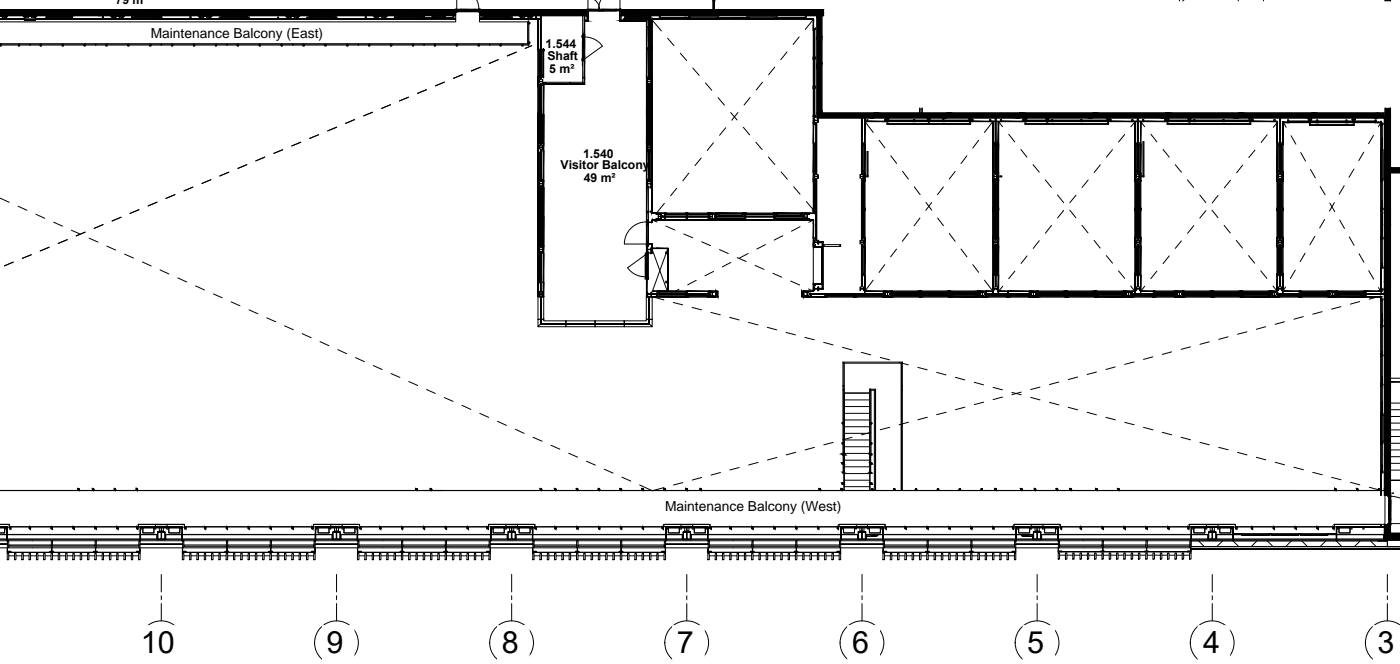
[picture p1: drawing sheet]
<svg xmlns="http://www.w3.org/2000/svg" width="394mm" height="187mm" viewBox="0 0 394 187" stroke-linecap="round" stroke-linejoin="round" font-family="sans-serif">
<defs><g id="words">
<g font-size="8.6">
<text x="39.6" y="183.6">10</text>
<text x="91.9" y="183.6">9</text>
<text x="141.2" y="183.6">8</text>
<text x="190.4" y="183.6">7</text>
<text x="239.8" y="183.6">6</text>
<text x="289.1" y="183.6">5</text>
<text x="338.6" y="183.6">4</text>
<text x="387.6" y="183.6">3</text>
</g>
<g font-size="3.9">
<text x="42.4" y="10.6">Maintenance Balcony (East)</text>
<text x="187.2" y="143.7">Maintenance Balcony (West)</text>
</g>
<g font-size="3.4">
<text x="32.5" y="1.1">79 m²</text>
<text x="153.5" y="13.5">1.544</text>
<text x="154.1" y="16.9">Shaft</text>
<text x="154.6" y="20.5">5 m²</text>
<text x="157.7" y="47.6">Visitor Balcony</text>
<text x="164.1" y="44.3">1.540</text>
<text x="164.3" y="51.2">49 m²</text>
</g>
</g></defs>
<!-- layer: A-WALL-PATT -->
<g fill="#000" stroke="#000" stroke-width=".28">
<path d="M387.7 152h2.7z"/>
<path d="M391.3 47.2l2.7 1.4v-1.4zM391.3 47.2l2.7 1.4h-2.7z"/>
<path d="M228.9 69.1v.3zM228.9 69.1v.3z"/>
<path d="M228.9 79.9v.2zM228.9 79.9v.2z"/>
<path d="M228.9 69.4h2.3zM228.9 69.4h2.3z"/>
<path d="M228.9 79.8l2.3 .1zM228.9 79.8l2.3 .1z"/>
</g>
<!-- layer: A-WALL -->
<g fill="none" stroke="#000" stroke-width=".28">
<path d="M128.2 2.7v.6zM128.2 3.3h.1M128.2 2.7h.1M135.1 2.7v.6zM135.1 3.3h.1M135.1 2.7h.1M174.8 2.7v1.7zM174.8 2.7h.1M174.8 4.4h.1M258.9 30.2v1.6M259.4 30.2v1.6M181.9 61.9h.6z"/>
<path d="M182 61.9h.1M182.4 61.9h.1M228.9 69.1v.3h2.3h-2.3zM228.9 79.8l2.3 .1h-2.3v.2zM228.9 69.4v10.4M231.2 70.5h.1M231.2 78.7v.1M43.7 148.1v-.6h3.3v.6M43.9 148.4h3M93.1 148.1v-.6h3.2v.6M93.1 148.4h3.1M142.3 148.1v-.6h3.3v.6"/>
<path d="M142.5 148.4h3M191.6 148.1v-.6h3.3v.6M191.7 148.4h3.1M241 148.1v-.6h3.1v.6M241 148.4h3.1M290.2 148.1v-.6h3.3v.6M290.3 148.4h3.1M335.2 152h55.2v1.6h-55.2zM335.2 153.6h58.8M335.2 152h55.2M339.5 148.1v-.6h3.3v.6M390.4 151.9h3.6"/>
<path d="M394 151.6h-3.6v2.1h3.6"/>
</g>
<!-- layer: A-WALL-PATT -->
<g fill="none" stroke="#000" stroke-width=".28">
<path d="M258.9 30.7h.1M258.9 31l-.2 .3M337.3 152l1.6 1.6M344 152l-1.6 1.6M347 152l1.6 1.6M353.7 152l-1.6 1.6M356.6 152l1.6 1.6M363.4 152l-1.6 1.6M366.3 152l1.6 1.6M373.1 152l-1.6 1.6M376 152l1.6 1.6M382.7 152l-1.6 1.6"/>
<path d="M385.7 152l1.6 1.6"/>
</g>
<!-- layer: A-GENM -->
<g fill="none" stroke="#000" stroke-width=".28">
<path d="M-.1 12.4h.1M-.1 12.3h.1M0 12.7h148.8M0 12.4h148.5M0 12.7v-.3h8.4v.3v-.3h18.5v.3v-.3h18.5v.3v-.3h18.5v.3v-.3h18.5v.3v-.3h18.4v.3v-.3h18.5v.3v-.3h18.5v.3v-.3h11v.3M0 12.6v.1M0 12.7l.1 .2zM.1 12.4h.2M.1 12.7v.2h.2v-.2M.4 12.7h-.1M5.2 12.4h.3M5.5 12.7v.2h-.3v-.2v.2v-.2"/>
<path d="M5.6 12.7h-.1M6.7 5.4l.3 .3zM6.7 5.4h3.5M7 5.7h.1M7 5.6l2.8 .1zM9.8 5.6l.4-.2zM9.8 5.7h.1M10.1 5.4h.1M11.3 12.7h.1M11.3 12.7l.1 .2zM11.4 12.7v.2h.2v-.2M11.4 12.4h.2"/>
<path d="M17.4 12.7h.1M17.5 12.7v.2zM17.5 12.4h.3M17.5 12.7v.2h.3v-.2M17.9 12.7h-.1M23.6 12.7h.1M23.7 12.7v.2v-.2v.2h.3v-.2M23.7 12.4h.3M29.8 12.7h.1M29.8 12.7l.1 .2zM29.9 12.7v.2h.2v-.2M29.9 12.4h.2"/>
<path d="M35.9 12.7h.1M36 12.7v.2zM36 12.4h.3M36 12.7v.2h.3v-.2M36.4 12.7h-.1M42.1 12.7h.1M42.1 12.7l.1 .2zM42.2 12.7v.2h.3v-.2M42.2 12.4h.3M48.2 12.7h.1M48.3 12.7l.1 .2zM48.4 12.4h.2"/>
<path d="M48.4 12.7v.2h.2v-.2M48.7 12.7h-.1M54.4 12.7h.1M54.4 12.7v.2l.1-.2v.2h.3v-.2M54.5 12.4h.3M60.5 12.7h.1M60.6 12.7l.1 .2zM60.7 12.4h.2M60.7 12.7v.2h.2v-.2M61 12.7h-.1M66.7 12.7h.1M66.8 12.7v.2v-.2v.2h.3v-.2"/>
<path d="M66.8 12.4h.3M72.9 12.7h.1M72.9 12.7v.2l.1-.2v.2h.2v-.2M73 12.4h.2M73.3 12.7h-.1M79.2 12.4h.2M79.4 12.7v.2h-.2l-.1-.2v.2v-.2M79.5 12.7h-.1M85.2 12.7h.1M85.3 12.7v.2v-.2v.2h.3v-.2M85.3 12.4h.3M91.5 12.4h.2"/>
<path d="M91.7 12.7v.2h-.2l-.1-.2v.2v-.2M91.8 12.7h-.1M97.6 12.4h.3M97.9 12.7v.2h-.3v-.2v.2v-.2M98 12.7h-.1M103.7 12.7h.1M103.8 12.7v.2v-.2v.2h.3v-.2M103.8 12.4h.3M104.1 12.7h.1M109.9 12.4h.3M110.2 12.7v.2h-.3v-.2v.2v-.2M110.3 12.7h-.1"/>
<path d="M116 12.7h.1M116.1 12.7v.2v-.2v.2h.3v-.2M116.1 12.4h.3M116.5 12.7h-.1M122.3 12.4h.3M122.6 12.7v.2h-.3v-.2l-.1 .2v-.2M122.6 12.7h.1M128.3 12.7h.1M128.4 12.7v.2v-.2v.2h.3v-.2M128.4 12.4h.3M128.8 12.7h-.1M134.6 12.4h.3"/>
<path d="M134.9 12.7v.2h-.3v-.2l-.1 .2v-.2M134.9 12.7h.1M140.6 12.7h.1M140.7 12.7v.2l.1-.2v.2h.2v-.2M140.8 12.4h.2M141.1 12.7h-.1M146.8 12.7h.1M146.9 12.7v.2zM146.9 12.4h.3M146.9 12.7v.2h.3v-.2M147.2 12.7h.1M148.6 5.9h.2v6.8h-.2z"/>
<path d="M148.6 6.4v.2M148.6 11.8v.3M148.8 11.8h.3v.3h-.3l.3 .1h-.2M148.8 11.8h.1M148.8 6.7h.3zM148.9 6.7h-.1M148.9 6.4h.2v.2h-.3M249.3 33.3l.9 .1zM249.3 33.2v.1M249.3 33.4v.4M249.5 33.2v.1M249.5 33.4v.4"/>
<path d="M249.6 34.7h23.5v.3h-23.5zM249.6 34.2v.5h.3v-.5M249.6 33.4v.4M249.9 33.4v.4M250 33.2v.1M250 33.4v.4M250.1 33.2v.1M250.1 33.4v.4M260.9 33.3l.9 .1zM261 33.2v.1M261 33.4v.4M261.1 33.2v.1"/>
<path d="M261.1 33.4v.4M261.2 33.4v.4M261.2 34.2v.5h.3v-.5M261.5 33.4v.4M261.6 33.2v.1M261.6 33.4v.4M261.7 33.2v.1M261.7 33.4v.4M272.5 33.3l1 .1zM272.6 33.2v.1M272.6 33.4v.4M272.8 33.2v.1"/>
<path d="M272.8 33.4v.4M272.8 34.2v.5h.3v-.5M273.1 33.4v.4M273.3 33.2v.1M273.3 33.4v.4M273.4 33.2v.1M273.4 33.4v.4M288 33.3l1 .1zM288.2 33.2v.1M288.2 33.4v.4M288.3 33.2v.1M288.3 33.4v.4"/>
<path d="M288.4 34.7h23.6v.3h-23.6zM288.4 34.2v.5h.3v-.5M288.4 33.4v.4M288.7 33.4v.4M288.8 33.2v.1M288.8 33.4v.4M288.9 33.2v.1M288.9 33.4v.4M294.2 33.3l1 .1zM294.3 33.2v.1M294.3 33.4v.4M294.4 33.2v.1"/>
<path d="M294.4 33.4v.4M294.6 34.2v.5h.3v-.5M294.6 33.4v.4M294.9 33.4v.4M294.9 33.2v.1M295.1 33.2v.1M295.1 33.4v.4M311.3 33.3l1 .1zM311.5 33.2v.1M311.5 33.4v.4M311.6 33.2v.1M311.6 33.4v.4"/>
<path d="M311.7 34.2v.5h.3v-.5M311.7 33.4v.4M312 33.4v.4M312.1 33.2v.1M312.1 33.4v.4M312.2 33.2v.1M312.2 33.4v.4M321.6 39.8h.3v9.7h-.3zM328.1 33.3l.9 .1zM328.2 33.2v.1M328.2 33.4v.4M328.3 33.2v.1"/>
<path d="M328.3 33.4v.4M328.4 34.7h23.6v.3h-23.6zM328.4 34.2v.5h.3v-.5M328.4 33.4v.4M328.7 33.4v.4M328.8 33.2v.1M328.8 33.4v.4M328.9 33.2v.1M328.9 33.4v.4M334.2 33.3l1 .1zM334.4 33.2v.1M334.4 33.4v.4"/>
<path d="M334.6 34.2v.5h.3v-.5M334.6 33.4v.4M334.9 33.4v.4M334.9 33.2v.1M335.1 33.2v.1M335.1 33.4v.4M351.3 33.3l1 .1zM351.5 33.2v.1M351.5 33.4v.4M351.6 33.2v.1M351.6 33.4v.4M351.7 34.2v.5h.3v-.5"/>
<path d="M351.7 33.4v.4M352 33.4v.4M352.1 33.2v.1M352.1 33.4v.4M352.2 33.2v.1M352.2 33.4v.4M368.1 33.6h1zM368.3 33.2v.9M368.5 35h12.6v.3h-12.6zM368.5 34.5v.5h.3v-.5M368.5 33.6v.5M368.8 33.6v.5"/>
<path d="M368.9 33.2v.9M369 33.2v.9M380.5 33.6h.9zM380.6 33.2v.9M380.7 33.2v.9M380.8 34.5v.5h.3v-.5M380.8 33.6v.5M381.1 33.6v.5M381.2 33.2v.9M381.3 33.2v.9M243 49.3h.1M243 49.2h.1"/>
<path d="M243 50h.1M243 49.9h.1M243 49.2v.1M243 49.9v.1M243.1 49.3h.2M243.1 49.2h.2M243.1 50h.2M243.1 49.9h.2M243.4 49.7h.6M243.4 49.5h.6M244 49.5h.3v.2h-.3zM244 42.6h.3v6.9h-.3z"/>
<path d="M280.6 49.3h.1M280.6 49.2h.1M280.6 50h.1M280.6 49.9h.1M280.6 49.2v.1M280.6 49.9v.1M280.7 49.3h.2M280.7 49.2h.2M280.7 50h.2M280.7 49.9h.2M281 49.7h.6M281 49.5h.6"/>
<path d="M281.6 49.5h.3v.2h-.3zM320.6 49.3h.1M320.6 49.2h.1M320.6 50h.1M320.6 49.9h.1M320.6 49.2v.1M320.6 49.9v.1M320.8 49.3h.1M320.8 49.2h.1M320.8 50h.1M320.8 49.9h.1M321 49.7h.6"/>
<path d="M321 49.5h.6M321.6 49.5h.3v.2h-.3zM231.7 68.8h.2v.5h-.2zM231.9 69.3h4.4M231.9 68.8h4.4M236.3 68.8h.3v.5h-.3zM236.9 118.8h.3zM237.1 118.8h.1M237.1 119.1h.1M237.2 118.8h-.3v.3h.3M237.2 118.8v.3M237.5 118.8v.3"/>
<path d="M244.9 118.8l-.1 .3M245.1 118.8h.3v.3h-.3M245.1 119.1h.1M245.1 118.8h.1M245.1 119.1h.3zM245.1 118.8v.3M0 137.8l45.1 .1-6.4-.1v-.5v.5M21.9 137.8l-22 .1M21.9 137.3h.3v.5h-.3zM21.9 137.5v.1M22.2 137.5l.1 .1M22.2 137.8v-.5v.5h3.8"/>
<path d="M26 137.5v.1M26 137.6h.1M26 137.5h.1M26 137.3h.3v.5h-.3zM26.4 137.5v.1M26.4 137.8l-.1-.5v.5h5.9M32.2 137.3h.3v.5h-.3zM32.2 137.5v.1M32.5 137.3v.5zM32.5 137.8h5.9M32.5 137.5l.1 .1M38.3 137.5v.1"/>
<path d="M38.3 137.6h.1M38.3 137.5h.1M38.4 137.3h.3v.5h-.3zM38.7 137.5v.1M45.1 137.8l24.7 .1zM117.1 137.3h.2v.5h-.2zM117.1 137.5v.1M117.1 137.8l-47.3 .1h54.8M117.4 137.8v-.5v.5h3.7M117.4 137.6h.1M117.4 137.5h.1M117.4 137.5v.1"/>
<path d="M119.7 137.8l4.9 .1M121.1 137.3h.3v.5h-.3zM121.1 137.5v.1M121.5 137.8l-.1-.5v.5h3.2M121.5 137.6h.1M121.5 137.5h.1M121.5 137.5v.1M124.6 137.8h27.5M124.6 137.8v.1M132.1 137.8v.1M152.1 137.3h.3v.5h-.3zM152.1 137.5v.1"/>
<path d="M152.4 137.3v.5zM152.4 137.8h3.7M152.4 137.5v.1M156.1 137.3h.2v.5h-.2zM156.1 137.5v.1M156.4 137.5l.1 .1M156.4 137.8l-.1-.5v.5h5.9M162.2 137.3h.3v.5h-.3zM162.2 137.5v.1M162.6 137.8l-.1-.5v.5h30.5M162.6 137.6h.1M162.6 137.5h.1"/>
<path d="M162.6 137.5v.1M168.4 137.8l-43.8 .1M168.4 137.3h.3v.5h-.3zM168.4 137.5v.1M168.7 137.5l.1 .1M168.7 137.8v-.5v.5h5.8M174.5 137.5v.1M174.5 137.6h.1M174.5 137.5h.1M174.5 137.3h.3v.5h-.3zM174.9 137.5v.1M174.9 137.8l-.1-.5v.5h5.9"/>
<path d="M180.7 137.3h.3v.5h-.3zM180.7 137.5v.1M181 137.3v.5zM181 137.8h5.9M181 137.5l.1 .1M186.8 137.5v.1M186.8 137.6h.1M186.8 137.5h.1M186.9 137.3h.3v.5h-.3zM187.2 137.5v.1M187.2 137.8v-.5v.5l12.4 .1M193 137.3h.3v.5h-.3z"/>
<path d="M193 137.5v.1M193.4 137.5v.1M193.4 137.8l-.1-.5v.5h3.8M197.1 137.3h.2v.5h-.2zM197.1 137.5v.1M197.3 137.3l.1 .5zM197.3 137.8h14.7M197.4 137.5v.1M199.6 137.8l12.4 .1M212 137.9h25.5M230.5 137.5v.1M230.5 137.6h.1"/>
<path d="M230.5 137.5h.1M230.6 137.3h.2v.5h-.2zM230.6 137.8l-18.6 .1M230.9 137.5v.1M230.9 137.8l-.1-.5v.5h5.9M236.7 137.3h.3v.5h-.3zM236.7 137.5v.1M236.9 124.4h.3zM236.9 130.1h.6v.3h-.6zM236.9 130.1h.3zM236.9 135.8h.6v.3h-.6zM237 137.3v.5z"/>
<path d="M237 137.8h8.3M237 137.5l.1 .1M237.1 124.4h.1M237.1 124.8h.1M237.1 130.1h.1M237.1 130.4h.1M237.1 135.7h.2M237.1 136.1h.2M237.1 135.7h.1M237.2 124.5h-.3v.3h.3M237.2 124.5v.3M237.2 130.4h.1"/>
<path d="M237.2 135.7h.1M237.2 136.1h.1M237.4 130.1h.1M237.5 124.5v.3M237.5 135.7h-.6l.6 .1M237.5 137.8l29.4 .1M244.7 137.8v.1M244.8 135.8h.6v.3h-.6zM244.8 136.1h.6h-.6M244.8 130.1h.6v.3h-.6zM244.8 130.4h.1M244.8 124.5v.3"/>
<path d="M245 136.1l.2 .1M245 135.8h.2M245 130.1h.2M245 130.4h.4zM245.1 124.5h.3v.3h-.3M245.1 124.8h.1M245.1 124.5h.1M245.1 124.8h.3zM245.1 124.5v.3M245.1 130.1h.1M245.1 130.4v.1M245.1 135.7v.1"/>
<path d="M245.1 136.1v.1M245.2 130.4l-.2 .1M245.2 136.1v.1M245.3 137.3h.3v.5h-.3zM245.3 137.5v.1M245.6 137.3v.5zM245.6 137.8h5.9M245.6 137.5l.1 .1M251.5 137.3h.3v.5h-.3zM251.5 137.5v.1M251.8 137.3v.5zM251.8 137.8h5.8"/>
<path d="M251.8 137.5v.1M257.6 137.3h.3v.5h-.3zM257.6 137.5v.1M257.9 137.8v-.5v.5h5.9M257.9 137.6h.1M257.9 137.5h.1M258 137.5l-.1 .1M263.8 137.3h.3v.5h-.3zM263.8 137.5v.1M264.1 137.3v.5zM264.1 137.8l2.8 .1M264.1 137.5l.1 .1"/>
<path d="M266.9 137.9h13.7M270 137.3h.2v.5h-.2zM270 137.5v.1M270 137.8l-3.1 .1M270.3 137.5v.1M270.3 137.8l-.1-.5v.5h5.9M276.1 137.3h.3v.5h-.3zM276.1 137.5v.1M276.4 137.8v-.5v.5h3.6M276.4 137.6h.1M276.4 137.5h.1M276.5 137.5l-.1 .1"/>
<path d="M280 137.3h.3v.5h-.3zM280 137.5v.1M280.3 137.8v-.5v.5h6.9M280.3 137.5l.1 .1M280.6 137.9h11M280.6 137.8v.1M286.9 137.8v.1M287.2 137.3h.3v.5h-.3zM287.2 137.5v.1M287.6 137.8l-.1-.5v.5h3.6M287.6 137.6h.1M287.6 137.5h.1"/>
<path d="M287.6 137.5v.1M291.1 137.3h.3v.5h-.3zM291.1 137.5v.1M291.4 137.8v-.5v.5l.2 .1M291.4 137.6h.1M291.4 137.5h.1M291.5 137.5l-.1 .1M297.3 137.3h.3v.5h-.3zM297.3 137.5v.1M297.3 137.8l-5.7 .1M297.6 137.3v.5zM297.6 137.8h3.5"/>
<path d="M297.6 137.5l.1 .1M301.1 137.5v.1M301.1 137.6h.1M301.1 137.5h.1M301.1 137.3h.3v.5h-.3zM301.4 137.3l.1 .5zM301.4 137.8h7M301.5 137.5v.1M308.4 137.3h.3v.5h-.3zM308.4 137.5v.1M308.7 137.5l.1 .1M308.7 137.8v-.5v.5h5.8"/>
<path d="M314.5 137.5v.1M314.5 137.6h.1M314.5 137.5h.1M314.5 137.3h.3v.5h-.3zM314.9 137.5v.1M314.9 137.8l-.1-.5v.5l1.4 .1h-24.6M316.2 137.8l24.7 .1zM340.9 137.8l24.6 .1zM365.5 137.9h23M375.6 137.3h.3v.5h-.3zM375.6 137.5v.1M375.6 137.8l-10.1 .1"/>
<path d="M375.9 137.8v-.5v.5h5.9M375.9 137.6h.1M375.9 137.5h.1M376 137.5l-.1 .1M381.8 137.3h.2v.5h-.2zM381.8 137.5v.1M382.1 137.5v.1M382.1 137.8l-.1-.5v.5h5.7M387.7 137.6h.5v.2h-.5zM387.9 137.5v-.2v.3M387.9 137.3h.3v.3h-.3zM387.9 137.8h.7"/>
<path d="M388.2 137.5v.1M388.6 137.8h.1M0 147.4h2.6zM2 155.6h.5v1.7h-.5zM2 155h1.1zM2 155.2l37.4 .1zM2 154.1l.1 1 1 .1h-1.1zM2 155.3v.3M2.5 156.2h1.6M2.6 147.4l.1 1.2v-.5M2.6 147.4v.6h36.3l.1-.6v.7h-.2M2.6 148.4h.1"/>
<path d="M2.7 148.3v.1M2.7 148.1h.3v.5h-.3zM3 148.1h5.3v.5v-.5M3 148.4h.1M3 148.3h.1M3.1 148.3v.1M4.1 155.6h.4v1.7h-.4zM4.5 156.2h1.6M6.1 155.6h.5v1.7h-.5zM6.6 156.2h1.6M8.2 155.6h.4v1.7h-.4zM8.2 148.4h.1"/>
<path d="M8.3 148.3v.1M8.3 148.1h.3v.5h-.3zM8.6 148.3v.1M8.6 148.4h.1M8.6 148.1h5.8M8.6 156.2h1.7M10.3 155.6h.4v1.7h-.4zM10.7 156.2h1.6M12.3 155.6h.4v1.7h-.4zM12.7 156.2h1.7M14.1 155h1zM14.4 155.6h.4v1.7h-.4z"/>
<path d="M14.4 148.4h.1M14.4 148.3v.1M14.4 148.1v.5zM14.4 148.1h.3v.5h-.3zM14.6 154.1v1l.5 .1h-1l.5-.1zM14.7 148.3v.1M14.7 148.4h.1M14.7 148.1h5.9M14.8 156.2h1.6M16.4 155.6h.4v1.7h-.4zM16.8 156.2h1.7M18.5 155.6h.4v1.7h-.4z"/>
<path d="M18.9 156.2h1.6M20.5 155.6h.4v1.7h-.4zM20.5 148.4h.1M20.6 148.3v.1M20.6 148.1v.5zM20.6 148.1h.3v.5h-.3zM20.9 148.3v.1M20.9 148.4h.1M20.9 148.1h5.9M20.9 156.2h1.7M22.6 155.6h.4v1.7h-.4zM23 156.2h1.6"/>
<path d="M24.6 155.6h.4v1.7h-.4zM25 156.2h1.7M26.4 155h1zM26.7 155.6h.4v1.7h-.4zM26.7 148.4h.1M26.7 148.3v.1M26.7 148.1l.1 .5zM26.8 148.1h.3v.5h-.3zM26.9 154.1v1l.5 .1h-1l.5-.1zM27.1 148.4h.1M27.1 148.3h.1M27.1 148.1h5.8"/>
<path d="M27.1 148.3v.1M27.1 156.2h1.6M28.7 155.6h.4v1.7h-.4zM29.1 156.2h1.7M30.8 155.6h.4v1.7h-.4zM31.2 156.2h1.7M32.8 148.4h.1M32.9 155.6h.3v1.7h-.3zM32.9 148.3v.1M32.9 148.1v.5zM32.9 148.1h.3v.5h-.3zM33.2 148.3v.1"/>
<path d="M33.2 148.1h5.3v.5v-.5M33.2 148.4h.1M33.2 156.2h1.7M34.9 155.6h.4v1.7h-.4zM35.3 156.2h1.7M37 155.6h.3v1.7h-.3zM37.3 156.2h1.7M38.4 155h1zM38.4 148.4h.1M38.5 148.3v.1M38.5 148.1h.3v.5h-.3zM38.8 148.3v.1"/>
<path d="M38.8 148.4h.1M38.9 147.4h13zM39 155.6h.4v1.7h-.4zM39.3 154.1l.1 1.1h-1l.9-.1zM39.4 155.3v.3M51.3 155.6h.4v1.7h-.4zM51.3 155h1zM51.3 155.2l37.4 .1zM51.3 154.1l.1 1 .9 .1h-1zM51.3 155.3v.3M51.7 156.2h1.7M51.9 147.4l.1 1.2-.1-.5"/>
<path d="M51.9 147.4v.6h36.3v-.6M51.9 148.4h.1M51.9 148.3v.1M52 148.1h.3v.5h-.3zM52.3 148.3v.1M52.3 148.4h.1M52.3 148.1h5.3M53.4 155.6h.4v1.7h-.4zM53.8 156.2h1.6M55.4 155.6h.4v1.7h-.4zM55.8 156.2h1.7M57.5 155.6h.4v1.7h-.4z"/>
<path d="M57.5 148.4h.1M57.5 148.3v.1M57.5 148.1l.1 .5zM57.6 148.1h.3v.5h-.3zM57.9 156.2h1.6M57.9 148.4h.1M57.9 148.3h.1M57.9 148.1h5.9M57.9 148.3v.1M59.5 155.6h.4v1.7h-.4zM59.9 156.2h1.7M61.6 155.6h.4v1.7h-.4z"/>
<path d="M62 156.2h1.6M63.3 155h1.1zM63.6 155.6h.5v1.7h-.5zM63.6 148.4h.1M63.7 148.3v.1M63.7 148.1l.1 .5zM63.8 148.1h.2v.5h-.2zM63.8 154.1l.1 1 .5 .1h-1.1l.5-.1zM64 148.1h5.9v.5v-.5M64 148.3v.1M64 148.4h.1M64.1 156.2h1.6"/>
<path d="M65.7 155.6h.4v1.7h-.4zM66.1 156.2h1.6M67.7 155.6h.5v1.7h-.5zM68.2 156.2h1.6M69.8 155.6h.4v1.7h-.4zM69.8 148.4h.1M69.9 148.3v.1M69.9 148.1h.3v.5h-.3zM70.2 156.2h1.6M70.2 148.4h.1M70.2 148.3h.1M70.2 148.1h5.9"/>
<path d="M70.2 148.3v.1M71.8 155.6h.5v1.7h-.5zM72.3 156.2h1.6M73.9 155.6h.4v1.7h-.4zM74.3 156.2h1.7M75.7 155h1zM76 155.6h.4v1.7h-.4zM76 148.4h.1M76 148.3v.1M76 148.1l.1 .5zM76.1 148.1h.2v.5h-.2zM76.2 154.1v1l.5 .1h-1l.5-.1z"/>
<path d="M76.3 148.3v.1M76.3 148.1h5.9v.5v-.5M76.3 148.4h.1M76.4 156.2h1.6M78 155.6h.4v1.7h-.4zM78.4 156.2h1.7M80.1 155.6h.4v1.7h-.4zM80.5 156.2h1.6M82.1 155.6h.5v1.7h-.5zM82.1 148.4h.1M82.2 148.3v.1M82.2 148.1h.3v.5h-.3z"/>
<path d="M82.5 148.3v.1M82.5 148.4h.1M82.5 148.1h5.3M82.6 156.2h1.6M84.2 155.6h.4v1.7h-.4zM84.6 156.2h1.6M86.2 155.6h.5v1.7h-.5zM86.7 156.2h1.6M87.7 155h1zM87.7 148.4h.1M87.8 148.3v.1M87.8 148.1v.5z"/>
<path d="M87.8 148.1h.3v.5h-.3zM88.1 148.3v.1M88.1 148.4h.1M88.2 147.4h13M88.2 147.4v.7h-.1M88.3 155.6h.4v1.7h-.4zM88.6 154.1l.1 1.1h-1l.9-.1zM88.7 155.3v.3M100.6 155.6h.4v1.7h-.4zM100.6 155h1zM100.6 155.2l37.4 .1zM100.6 154.1l.1 1 .9 .1h-1z"/>
<path d="M100.6 155.3v.3M101 156.2h1.7M101.1 147.4l.2 1.2v-.5M101.2 147.4v.6h36.3v-.6l-.1 .7M101.2 148.4h.1M101.3 148.3v.1M101.3 148.1h.3v.5h-.3zM101.6 148.4h.1M101.6 148.3h.1M101.6 148.1h5.3M101.6 148.3v.1M102.7 155.6h.4v1.7h-.4z"/>
<path d="M103.1 156.2h1.6M104.7 155.6h.4v1.7h-.4zM105.1 156.2h1.7M106.8 155.6h.4v1.7h-.4zM106.8 148.4h.1M106.8 148.3v.1M106.8 148.1v.5l.1-.5M106.9 148.1h.3v.5h-.3zM107.2 148.1h5.8v.5v-.5M107.2 148.3v.1M107.2 148.4h.1M107.2 156.2h1.6"/>
<path d="M108.8 155.6h.4v1.7h-.4zM109.2 156.2h1.7M110.9 155.6h.4v1.7h-.4zM111.3 156.2h1.7M112.6 155h1.1zM113 155.6h.3v1.7h-.3zM113 148.4h.1M113 148.3v.1M113 148.1h.3v.5h-.3zM113.1 154.1l.1 1 .5 .1h-1.1l.5-.1zM113.3 148.3v.1M113.3 148.4h.1"/>
<path d="M113.3 148.1h5.9M113.3 156.2h1.7M115 155.6h.4v1.7h-.4zM115.4 156.2h1.7M117.1 155.6h.3v1.7h-.3zM117.4 156.2h1.7M119.1 155.6h.4v1.7h-.4zM119.1 148.4h.1M119.1 148.3v.1M119.1 148.1v.5l.1-.5M119.2 148.1h.3v.5h-.3zM119.5 148.3v.1"/>
<path d="M119.5 148.1h5.9v.5l-.1-.5M119.5 148.4h.1M119.5 156.2h1.7M121.2 155.6h.3v1.7h-.3zM121.5 156.2h1.7M123.2 155.6h.4v1.7h-.4zM123.6 156.2h1.7M124.9 155h1.1zM125.3 155.6h.4v1.7h-.4zM125.3 148.4h.1M125.3 148.3v.1M125.4 148.1h.3v.5h-.3z"/>
<path d="M125.4 154.1l.1 1 .5 .1h-1.1l.5-.1zM125.7 148.3v.1M125.7 156.2h1.6M125.7 148.4h.1M125.7 148.1h5.8M127.3 155.6h.4v1.7h-.4zM127.7 156.2h1.7M129.4 155.6h.4v1.7h-.4zM129.8 156.2h1.6M131.4 155.6h.4v1.7h-.4zM131.4 148.4h.1M131.5 148.3v.1"/>
<path d="M131.5 148.1v.5zM131.5 148.1h.3v.5h-.3zM131.8 148.3v.1M131.8 148.1h5.3v.5l-.1-.5M131.8 148.4h.1M131.8 156.2h1.7M133.5 155.6h.4v1.7h-.4zM133.9 156.2h1.6M135.5 155.6h.4v1.7h-.4zM135.9 156.2h1.7M137 155h1zM137 155.1h.9l.1-1v1.1z"/>
<path d="M137 148.4h.1M137 148.3v.1M137.1 148.1h.3v.5h-.3zM137.4 148.4h.1M137.4 148.3h.1M137.4 148.3v.1M137.5 147.4h13zM137.6 155.6h.4v1.7h-.4zM138 155.3v.3M149.9 155.6h.4v1.7h-.4zM149.9 155h1zM149.9 155.2l37.4 .1z"/>
<path d="M149.9 154.1l.1 1 .9 .1h-1zM149.9 155.3v.3M150.3 156.2h1.6M150.5 147.4l.1 1.2-.1-.5M150.5 147.4v.6h36.3v-.6v.7h-.1M150.5 148.4h.1M150.5 148.3v.1M150.6 148.1h.3v.5h-.3zM150.9 148.1h5.3v.5l-.1-.5M150.9 148.4h.1M150.9 148.3h.1M150.9 148.3v.1"/>
<path d="M151.9 155.6h.5v1.7h-.5zM152.4 156.2h1.6M154 155.6h.4v1.7h-.4zM154.4 156.2h1.6M156 155.6h.5v1.7h-.5zM156 148.4h.1M156.1 148.3v.1M156.2 148.1h.2v.5h-.2zM156.4 148.3v.1M156.4 148.4h.1M156.4 148.1h5.9M156.5 156.2h1.6"/>
<path d="M158.1 155.6h.4v1.7h-.4zM158.5 156.2h1.7M160.2 155.6h.4v1.7h-.4zM160.6 156.2h1.6M161.9 155h1zM162.2 155.6h.5v1.7h-.5zM162.2 148.4h.1M162.3 148.3v.1M162.3 148.1v.5zM162.3 148.1h.3v.5h-.3zM162.4 154.1l.1 1 .4 .1h-1l.5-.1zM162.6 148.1h5.9v.5l-.1-.5"/>
<path d="M162.6 148.3v.1M162.6 148.4h.1M162.7 156.2h1.6M164.3 155.6h.4v1.7h-.4zM164.7 156.2h1.6M166.3 155.6h.5v1.7h-.5zM166.8 156.2h1.6M168.4 155.6h.4v1.7h-.4zM168.4 148.4h.1M168.4 148.3v.1M168.5 148.1h.2v.5h-.2zM168.7 148.3v.1"/>
<path d="M168.7 148.4h.1M168.7 148.1h5.9M168.8 156.2h1.6M170.4 155.6h.5v1.7h-.5zM170.9 156.2h1.6M172.5 155.6h.4v1.7h-.4zM172.9 156.2h1.6M174.2 155h1.1zM174.5 155.6h.5v1.7h-.5zM174.5 148.4h.1M174.6 148.3v.1M174.6 148.1v.5z"/>
<path d="M174.6 148.1h.3v.5h-.3zM174.8 154.1v1l.5 .1h-1.1l.6-.1zM174.9 148.4h.1M174.9 148.3h.1M174.9 148.1h5.9M175 148.3v.1M175 156.2h1.6M176.6 155.6h.4v1.7h-.4zM177 156.2h1.7M178.7 155.6h.4v1.7h-.4zM179.1 156.2h1.6M180.7 155.6h.4v1.7h-.4z"/>
<path d="M180.7 148.4h.1M180.8 148.3v.1M180.8 148.1v.5zM180.8 148.1h.3v.5h-.3zM181.1 148.3v.1M181.1 148.4h.1M181.1 148.1h5.3M181.1 156.2h1.7M182.8 155.6h.4v1.7h-.4zM183.2 156.2h1.6M184.8 155.6h.4v1.7h-.4zM185.2 156.2h1.7"/>
<path d="M186.2 155h1.1zM186.2 155.1h1l.1-1v1.1zM186.3 148.4h.1M186.3 148.3v.1M186.3 148.1v.5l.1-.5M186.4 148.1h.3v.5h-.3zM186.7 148.3v.1M186.7 148.4h.1M186.8 147.4h13zM186.9 155.6h.4v1.7h-.4zM187.3 155.3v.3M199.2 155.6h.4v1.7h-.4z"/>
<path d="M199.2 155h1zM199.2 155.2l37.4 .1zM199.2 154.1l.1 1 .9 .1h-1zM199.2 155.3v.3M199.6 156.2h1.7M199.7 147.4l.2 1.2-.1-.5M199.8 147.4v.6h36.3v-.6v.7h-.2M199.8 148.4h.1M199.8 148.3v.1M199.9 148.1h.3v.5h-.3zM200.2 148.3v.1M200.2 148.4h.1"/>
<path d="M200.2 148.1h5.2M201.3 155.6h.3v1.7h-.3zM201.6 156.2h1.7M203.3 155.6h.4v1.7h-.4zM203.7 156.2h1.7M205.4 155.6h.3v1.7h-.3zM205.4 148.4h.1M205.4 148.3v.1M205.4 148.1v.5zM205.4 148.1h.3v.5h-.3zM205.7 148.1h5.9v.5l-.1-.5M205.7 156.2h1.7"/>
<path d="M205.7 148.4h.1M205.7 148.3h.1M205.8 148.3v.1M207.4 155.6h.4v1.7h-.4zM207.8 156.2h1.7M209.5 155.6h.4v1.7h-.4zM209.9 156.2h1.6M211.2 155h1zM211.5 155.6h.4v1.7h-.4zM211.5 148.4h.1M211.5 148.3v.1M211.6 148.1h.3v.5h-.3z"/>
<path d="M211.7 154.1l.1 1 .4 .1h-1l.5-.1zM211.9 148.1h5.9v.5l-.1-.5M211.9 148.4h.1M211.9 148.3h.1M211.9 148.3v.1M211.9 156.2h1.7M213.6 155.6h.4v1.7h-.4zM214 156.2h1.6M215.6 155.6h.4v1.7h-.4zM216 156.2h1.7M217.7 155.6h.4v1.7h-.4zM217.7 148.4h.1"/>
<path d="M217.7 148.3v.1M217.8 148.1h.3v.5h-.3zM218.1 156.2h1.6M218.1 148.4h.1M218.1 148.3h.1M218.1 148.1h5.8M218.1 148.3v.1M219.7 155.6h.4v1.7h-.4zM220.1 156.2h1.7M221.8 155.6h.4v1.7h-.4zM222.2 156.2h1.6M223.5 155h1z"/>
<path d="M223.8 155.6h.4v1.7h-.4zM223.8 148.4h.1M223.9 148.3v.1M223.9 148.1v.5zM223.9 148.1h.3v.5h-.3zM224 154.1l.1 1 .4 .1h-1l.5-.1zM224.2 148.3v.1M224.2 148.1h5.9v.5l-.1-.5M224.2 148.4h.1M224.2 156.2h1.7M225.9 155.6h.4v1.7h-.4zM226.3 156.2h1.6"/>
<path d="M227.9 155.6h.5v1.7h-.5zM228.4 156.2h1.6M230 155.6h.4v1.7h-.4zM230 148.4h.1M230 148.3v.1M230.1 148.1h.3v.5h-.3zM230.4 148.1h5.3v.5l-.1-.5M230.4 156.2h1.6M230.4 148.4h.1M230.4 148.3h.1M230.4 148.3v.1M232 155.6h.5v1.7h-.5z"/>
<path d="M232.5 156.2h1.6M234.1 155.6h.4v1.7h-.4zM234.5 156.2h1.6M235.5 155h1.1zM235.5 148.4h.1M235.6 148.3v.1M235.7 148.1h.2v.5h-.2zM235.9 148.3v.1M235.9 148.4h.1M236.1 147.4h13zM236.1 155.6h.5v1.7h-.5zM236.5 154.1l.1 1.1h-1.1l1-.1z"/>
<path d="M236.6 155.3v.3M248.5 155.6h.4v1.7h-.4zM248.5 155h1zM248.5 155.2l37.3 .1zM248.5 154.1v1l1 .1h-1zM248.5 155.3v.3M248.9 156.2h1.6M249 147.4v.7h.2M249.1 147.4v.6h36.2l.1-.6-.2 .7M249.1 148.4h.1M249.1 148.3v.1M249.1 148.1v.5z"/>
<path d="M249.2 148.1h.2v.5h-.2zM249.4 148.1h5.3v.5v-.5M249.4 148.4h.1M249.4 148.3h.1M249.5 148.3v.1M250.5 155.6h.5v1.7h-.5zM251 156.2h1.6M252.6 155.6h.4v1.7h-.4zM253 156.2h1.6M254.6 155.6h.5v1.7h-.5zM254.6 148.4h.1M254.7 148.3l-.1 .1"/>
<path d="M254.7 148.1h.3v.5h-.3zM255 148.1h5.9v.5v-.5M255 148.3v.1M255 148.4h.1M255.1 156.2h1.6M256.7 155.6h.4v1.7h-.4zM257.1 156.2h1.6M258.7 155.6h.5v1.7h-.5zM259.2 156.2h1.6M260.5 155h1zM260.8 155.6h.4v1.7h-.4zM260.8 148.4h.1"/>
<path d="M260.9 148.3v.1M260.9 148.1h.3v.5h-.3zM261 154.1l.1 1 .4 .1h-1l.5-.1zM261.2 148.1h5.8v.5v-.5M261.2 148.3v.1M261.2 148.4h.1M261.2 156.2h1.7M262.9 155.6h.4v1.7h-.4zM263.3 156.2h1.6M264.9 155.6h.4v1.7h-.4zM265.3 156.2h1.7M267 155.6h.4v1.7h-.4z"/>
<path d="M267 148.4h.1M267 148.3v.1M267 148.1h.3v.5h-.3zM267.3 148.3v.1M267.3 148.1h5.9v.5v-.5M267.3 148.4h.1M267.4 156.2h1.6M269 155.6h.4v1.7h-.4zM269.4 156.2h1.7M271.1 155.6h.4v1.7h-.4zM271.5 156.2h1.6M272.8 155h1.1z"/>
<path d="M273.1 155.6h.4v1.7h-.4zM273.1 148.4h.1M273.2 148.3l-.1 .1M273.2 148.1h.3v.5h-.3zM273.3 154.1l.1 1 .5 .1h-1.1l.5-.1zM273.5 148.3v.1M273.5 148.1h5.9v.5l-.1-.5M273.5 148.4h.1M273.5 156.2h1.7M275.2 155.6h.4v1.7h-.4zM275.6 156.2h1.6M277.2 155.6h.4v1.7h-.4z"/>
<path d="M277.6 156.2h1.7M279.3 155.6h.4v1.7h-.4zM279.3 148.4h.1M279.3 148.3v.1M279.4 148.1h.3v.5h-.3zM279.7 148.3v.1M279.7 148.1h5.3v.5l-.1-.5M279.7 148.4h.1M279.7 156.2h1.7M281.4 155.6h.3v1.7h-.3zM281.7 156.2h1.7M283.4 155.6h.4v1.7h-.4z"/>
<path d="M283.8 156.2h1.7M284.8 155h1zM284.8 155.1h1v-1v1.1zM284.9 148.4h.1M284.9 148.3v.1M285 148.1h.2v.5h-.2zM285.2 148.4h.1M285.2 148.3h.1M285.3 148.3v.1M285.3 147.4h13zM285.5 155.6h.3v1.7h-.3zM285.8 155.3v.3"/>
<path d="M297.8 155.4h.4v1.8h-.4zM297.8 155l1 .1zM297.8 155l37.4 .1zM297.8 153.9v1l1 .1h-1zM297.8 155.1v.3M298.2 156.1h1.6M298.3 147.4v.7h.2M298.3 147.4v.6h36.4v-.6M298.4 148.4h.1M298.4 148.3v.1M298.4 148.1l.1 .5zM298.5 148.1h.2v.5h-.2z"/>
<path d="M298.7 148.3v.1M298.7 148.1h5.3v.5v-.5M298.7 148.4h.1M299.8 155.4h.4v1.8h-.4zM300.2 156.1h1.7M301.9 155.4h.4v1.8h-.4zM302.3 156.1h1.6M303.9 155.4h.4v1.8h-.4zM303.9 148.4h.1M304 148.3v.1M304 148.1h.3v.5h-.3zM304.3 148.3v.1"/>
<path d="M304.3 148.4h.1M304.3 148.1h5.9M304.3 156.1h1.7M306 155.4h.4v1.8h-.4zM306.4 156.1h1.6M308 155.4h.4v1.8h-.4zM308.4 156.1h1.7M309.8 155l1 .1zM310.1 155.4h.4v1.8h-.4zM310.1 148.4h.1M310.1 148.3v.1M310.1 148.1l.1 .5z"/>
<path d="M310.2 148.1h.3v.5h-.3zM310.3 153.9l.1 1 .4 .1h-1l.5-.1zM310.5 148.1h5.9v.5l-.1-.5M310.5 148.3v.1M310.5 156.1h1.6M310.5 148.4h.1M312.1 155.4h.5v1.8h-.5zM312.6 156.1h1.6M314.2 155.4h.4v1.8h-.4zM314.6 156.1h1.6M316.2 155.4h.5v1.8h-.5zM316.2 148.4h.1"/>
<path d="M316.3 148.3v.1M316.4 148.1h.2v.5h-.2zM316.6 148.4h.1M316.6 148.3h.1M316.6 148.1h5.9M316.7 148.3v.1M316.7 156.1h1.6M318.3 155.4h.4v1.8h-.4zM318.7 156.1h1.6M320.3 155.4h.5v1.8h-.5zM320.8 156.1h1.6M322.1 155l1 .1z"/>
<path d="M322.4 155.4h.4v1.8h-.4zM322.4 148.4h.1M322.5 148.3v.1M322.5 148.1v.5zM322.5 148.1h.3v.5h-.3zM322.6 153.9l.1 1 .4 .1h-1l.5-.1zM322.8 148.3v.1M322.8 148.4h.1M322.8 148.1h5.9M322.8 156.1h1.6M324.4 155.4h.5v1.8h-.5zM324.9 156.1h1.6"/>
<path d="M326.5 155.4h.4v1.8h-.4zM326.9 156.1h1.7M328.6 155.4h.4v1.8h-.4zM328.6 148.4h.1M328.6 148.3v.1M328.6 148.1l.1 .5zM328.7 148.1h.2v.5h-.2zM328.9 148.4h.1M328.9 148.3h.1M328.9 148.1h5.4M329 148.3v.1M329 156.1h1.6"/>
<path d="M330.6 155.4h.5v1.8h-.5zM331.1 156.1h1.6M332.7 155.4h.4v1.8h-.4zM333.1 156.1h1.6M334.1 155l1.1 .1zM334.1 154.9h1l.1-1v1.1zM334.1 148.4h.1M334.2 148.3l-.1 .1M334.2 148.1v.5v-.5M334.3 148.1h.2v.5h-.2zM334.5 148.3v.1M334.5 148.4h.1"/>
<path d="M334.7 147.4h12.9M334.7 147.4l-.2 .7M334.7 155.4h.5v1.8h-.5zM335.2 155.1v.3M347.6 147.4l.1 1.2v-.5M347.6 147.4v.6h27.9v-.6l-.1 .7M347.6 148.4h.1M347.7 148.3l-.1 .1M347.7 148.1h.3v.5h-.3zM348 148.3v.1M348 148.1h4.2v.5l-.1-.5M348 148.4h.1"/>
<path d="M352.1 148.4h.1M352.1 148.3v.1M352.2 148.1h.3v.5h-.3zM352.5 148.3v.1M352.5 148.1h5.9v.5l-.1-.5M352.5 148.4h.1M358.2 148.4h.1M358.3 148.3v.1M358.4 148.1h.2v.5h-.2zM358.6 148.4h.1M358.6 148.3h.1M358.6 148.1h5.9"/>
<path d="M358.7 148.3v.1M364.4 148.4h.1M364.5 148.3v.1M364.5 148.1v.5zM364.5 148.1h.3v.5h-.3zM364.8 148.1h5.9v.5l-.1-.5M364.8 148.3v.1M364.8 148.4h.1M370.5 148.4h.1M370.6 148.3v.1M370.7 148.1h.2v.5h-.2zM370.9 148.1h4.2v.5l-.1-.5"/>
<path d="M370.9 148.4h.1M370.9 148.3h.1M371 148.3v.1M375 148.4h.1M375 148.3v.1M375.1 148.1h.3v.5h-.3zM375.4 148.4h.1M375.4 148.3h.1M375.4 148.3v.1M375.4 147.4h13.1zM375.4 147.4h.1"/>
</g>
<!-- layer: A-GLAZ-CURT -->
<g fill="none" stroke="#000" stroke-width=".28">
<path d="M0 5.3h4.3l-4.3 .1M7 5.3l-2.7 .1 5.5-.1M7 5.4h2.8M9.8 5.3l2.7 .1zM12.5 5.3l8.2 .1zM12.9 5.2h7.5zM12.9 4.8h7.4zM12.9 4.8v.5M20.3 4.8v.5M20.4 4.8v.5M20.7 5.3l8.3 .1zM29 5.3l8.2 .1z"/>
<path d="M37.2 5.3l8.2 .1zM37.6 5.2h7.4zM37.6 4.8h7.4zM37.6 4.8v.5zM45 4.8v.5zM45.4 5.3l8.2 .1zM53.6 5.3l8.2 .1zM61.9 5.3l8.1 .1zM62.2 5.2h7.4zM62.2 4.8h7.4zM62.2 4.8v.5zM69.6 4.8v.5z"/>
<path d="M70.1 5.3l8.1 .1zM78.3 5.3l8.2 .1zM86.5 5.3l8.2 .1zM86.9 5.2h7.4zM86.9 4.8h7.4zM86.9 4.8v.5zM94.3 4.8v.5zM94.7 5.3l8.2 .1zM102.9 5.3l8.2 .1zM111.1 5.3l8.2 .1zM111.5 5.2h7.4zM111.5 4.8h7.4z"/>
<path d="M111.5 4.8v.5zM118.9 4.8v.5zM119.6 5l7.7 .1zM119.6 5.1h7.7v.3h-7.7zM119.7 5.4l-.1-.3v.2l-.3 .1h7.9M127.3 5.1l.2 .3h-.3zM127.6 5.3l.6 .1zM135.1 5.3l.7 .1zM135.8 5.3l8.2 .1zM136.1 5.2h7.5zM136.1 4.8h7.5zM136.1 4.8v.5"/>
<path d="M136.2 4.8v.5M143.6 4.8v.5M144 5.3l6.8 .1zM150.8 5.3l1.4 .1zM151.4 14l.1-.4v.3h.2h-.3v7.6M151.4 13.9h.3v7.7h-.3zM151.4 5.4l.1 8.2zM151.5 13.6v.3M151.5 13.9h.6M151.7 13.9v7.7zM152.1 14.4v6.7M152.3 14.3h.6v6.9h-.6z"/>
<path d="M152.3 13.9h.4v.4v-.4h.2M152.4 14.4h.3v6.7h-.3zM152.4 14.4v6.7M152.9 13.6l.1 8.3zM153 13.9l.1 .5-.1-.4M153 13.9v.1M153.1 13.9h-.1M164 4.4v5.5h.4M164.4 4.4l.1 5.5zM164.4 17.1h-.4v4.8h.4M164.4 17.1l.1 4.8zM164.5 5.6h.6v.3"/>
<path d="M164.5 5.8l.6 .1zM174.8 5.8l7.1 .1zM175.7 5.2h7.4zM175.7 4.8h7.4zM175.7 4.8v.5zM181.9 13.6l.1 8.3zM181.9 7.5l.1 6.1zM181.9 5.6h-7.1v.3M181.9 5.4l.1 2.1zM182 13.6h.1M182.5 13.8v7.9M182.5 5.4h.1"/>
<path d="M182.6 5.3h-7.2l7.1 .1v2.1h-.5h.5v6M182.8 5.3h.7l-.7 .1M183.1 4.8v.5zM183.2 5.7v7.7zM183.2 13.3h.4v.3zM183.2 5.7h.2l.2-.3v.4zM183.2 5.7h.3v7.6h-.3zM183.2 13.9v7.7zM183.2 13.9h.2l.2-.3v.4zM183.2 13.9h.3v7.7h-.3zM183.6 5.3l2 .1zM183.6 5.8v7.5"/>
<path d="M183.6 14v7.5M185.9 5l7.7 .1zM185.9 5.1h7.7v.3h-7.7zM186 5.4l-.1-.3v.2l-.2 .1h7.8M193.6 5.1l.2 .3h-.3zM193.9 5.3l8.2 .1zM194.3 4.8h7.4v.4h-7.4zM194.3 5.2v.1v-.1M200.8 .3h.2v2.3h-.2zM201.7 5.2v.1v-.1M202.4 5l7.7 .1zM202.4 5.1h7.6v.3h-7.6z"/>
<path d="M202.4 5.4v-.3v.2l-.3 .1h7.8M210 5.1l.3 .3h-.4zM210.3 5.3l8.2 .1zM210.7 4.8h7.4v.4h-7.4zM210.7 5.2v.1M218.1 5.2v.1M218.8 5l7.7 .1zM218.8 5.1h7.7v.3h-7.7zM218.9 5.4l-.1-.3v.2l-.3 .1h7.9M226.5 5.1v.2l.2 .1h-.3zM226.7 5.3l2.2 .1zM228.9 16.7l.3-.1h-.3v-.2v7.8"/>
<path d="M228.9 16l.3 .1h-.3v.3zM228.9 8.5l.3-.1h-.3v-.2v7.8M228.9 5.4v2.7zM228.9 16.6h.3v7.7h-.3zM228.9 8.4h.3v7.7h-.3zM229.2 16.6v7.8zM229.2 8.4v7.7zM151.4 32.1v8.2zM151.4 31.8h.3h-.2l-.1 .3zM151.4 24.3l.1-.4v.3h.2h-.3v7.6M151.4 24.2h.3v7.6h-.3zM151.4 21.9l.1 2z"/>
<path d="M151.4 21.5l.3 .1h-.2l-.1 .3zM151.4 32.1h.1M151.4 32.3v7.9M151.5 21.6v.3M151.5 21.6h.6M151.7 24.2v7.6zM152.3 21.6h.6M152.7 21.2v.4M152.7 23.4v.5h.3M152.7 23.4h.3M152.9 23.4l.1 .5zM152.9 23.9l.1 8.2z"/>
<path d="M153 32.1v8.2zM153 32.3h-1.6v-.2h1.6v8.1M153 23.9h-.6v8.2M153 32.1h.1M153 23.4v-.3h.5v.5M153 23.6l.5 .1zM153.5 23.6v-.5h6.9v.5M153.6 23.6l6.8 .1zM160.4 23.6l4.1 .1zM164.4 21.9h-.4v1.7M164.4 21.9l.1 1.8zM164.4 23.1h-4v.5"/>
<path d="M181.9 32.1l.1 8.2zM181.9 21.9l.1 2zM181.9 23.9l.1 8.2zM181.9 32.1h.1M181.9 23.9h.1M182 32.1h1.5v.2h-1.5zM182 32.3v8.1h1.5v-.2h-1.5M182 23.9h1.5v.2h-1.5zM182 24.1v8h1.5v-.1h-1.5M182 21.9h.1M182 22v1.8M183.2 21.6l.4-.1v.4l-.2-.3z"/>
<path d="M183.4 21.9l.2 2zM183.5 24.1v7.9M183.5 32.3v7.9M183.5 32.1h.1M183.5 23.9h.1M183.5 32.1l.1 8.2zM183.5 23.9l.1 8.2zM228.9 34.9v5.4zM228.9 24.2l.3 .2h-.3v.2zM228.9 32.8v2.1zM228.9 32.4l.3 .2h-.3v.2zM228.9 24.9h.3h-.3v-.3v7.8"/>
<path d="M228.9 24.9h.3v7.6h-.3zM229.2 24.9v7.7zM243.3 33.2l.1 7.1zM243.4 34.1l.7 .1zM244.1 34.1l4.9 .1zM249.3 33.8h7.7zM249.3 33.8h7.7v.3h-7.7zM249.4 34.2l-.1-.4v.3h-.2l7.8 .1M257 33.8l.2 .4h-.3zM257.5 33.8h7.7zM257.5 33.8h7.7v.3h-7.7zM257.6 34.2l-.1-.4v.3h-.2l7.8 .1"/>
<path d="M265.2 33.8l.3 .4h-.4zM265.7 33.8h7.7zM265.7 33.8h7.7v.3h-7.7zM265.8 34.2l-.1-.4v.3h-.2l7.8 .1M273.4 33.8l.3 .4h-.4zM273.7 34.1l4.9 .1zM278.6 34.1l3.1 .1zM279.4 34.2v6.1zM280.9 34.2l.1 6.1zM281.7 34.1l6.1 .1zM288.1 33.8h7.7zM288.1 33.8h7.7v.3h-7.7z"/>
<path d="M288.2 34.2l-.1-.4v.3h-.2l7.8 .1M295.8 33.8l.2 .4h-.3zM296.3 33.8h7.7zM296.3 33.8h7.7v.3h-7.7zM296.4 34.2l-.1-.4v.3h-.2l7.8 .1M304 33.8l.3 .4h-.4zM304.6 33.8h7.7zM304.6 33.8h7.6v.3h-7.6zM304.6 34.2v-.4v.3l-.3 .1h7.8M312.2 33.8l.3 .4h-.4zM312.5 34.1l6.1 .1zM318.7 34.1l1.5 .1z"/>
<path d="M319.4 34.2l.1 6.1zM320.2 34.1l1.5 .1zM320.9 34.2l.1 6.1zM321.7 34.1l6.1 .1zM328.1 33.8h7.7zM328.1 33.8h7.7v.3h-7.7zM328.2 34.2l-.1-.4v.3l-.2 .1h7.8M335.8 33.8l.2 .4h-.3zM336.3 33.8h7.7zM336.3 33.8h7.7v.3h-7.7zM336.4 34.2l-.1-.4v.3l-.2 .1h7.8M344 33.8l.3 .4h-.4z"/>
<path d="M344.6 33.8h7.7zM344.6 33.8h7.6v.3h-7.6zM344.6 34.2v-.4v.3l-.3 .1h7.8M352.2 33.8l.3 .4h-.4zM352.5 34.1l6.2 .1zM358.7 34.1l.7 .1zM359.4 34.2l.1 6.1zM360.9 34.2l.1 6.1zM361 34.3l1.5 .2zM362.7 34.1h7.7zM362.7 34.1h7.7v.3h-7.7zM362.8 34.5l-.1-.4v.2l-.2 .2h7.8"/>
<path d="M370.4 34.1l.3 .4h-.4zM370.9 34.1h7.7zM370.9 34.1h7.7v.3h-7.7zM371 34.5l-.1-.4v.2l-.2 .2h7.9M378.6 34.1l.3 .4h-.3zM379.1 34.1h7.7zM379.1 34.1h7.7v.3h-7.7zM379.2 34.5l-.1-.4v.2l-.2 .2h7.9M386.8 34.1v.2l.3 .2h-.3zM387.1 34.3l1.4 .2zM388.5 35.2l.1 15.4M388.6 35.1h.3h-.3v7h.3"/>
<path d="M388.6 34.9l-.1-.8v1.1M388.6 34.9l-.1 .3M388.6 35.1h.3M388.9 35.1v7M151.4 50.6l.1 2zM151.4 42.4l.1 8.2zM151.4 40.4l.1 2zM151.4 52.7v8.1zM151.4 52.7h.1M151.4 40.3h.1M151.4 40.2h1.6v.2h-1.6zM151.4 52.8v7.9"/>
<path d="M151.5 50.2h.1M151.6 42.8v7.4zM151.6 42.8h.1M151.6 50.2h.4zM151.6 42.8h.4zM151.7 50.8l.4 .1M151.7 52.6l1.2 .1zM152 42.8v7.4M152.1 52.4l-.4 .1M152.1 50.6h-.4l.4 .1M152.2 50.6h.7l-.7 .1M152.3 52.4h.6"/>
<path d="M152.4 50.9h.5M152.9 40.4l.1 2M152.9 50.7v1.9M152.9 50.6l.1 2zM152.9 42.4l.1 8.2zM152.9 40.4l.1 2zM153 42.4h-.6v8.2M153 52.7v8.1zM153 52.8h-1.6v-.1h1.6v8M153 52.7h.1M153 40.3h.1M181.9 59.5l.1 2.4z"/>
<path d="M181.9 50.6l.1 2zM181.9 42.4l.1 8.2zM181.9 40.4l.1 2zM181.9 52.7l.1 6.8zM181.9 40.3h.1M182 59.5h.1M182 52.7h.1M182 50.6h.1M182 42.4h.1M182 40.4v1.8M182 50.8v1.7M182.5 59.7l-.1 2.2"/>
<path d="M182.5 42.6v7.8M182.5 52.8v6.6M182.9 42.8h.4v7.4h-.4zM183.3 42.8h.1M183.3 50.2h.1M183.4 50.6l.2 2zM183.4 42.4l.2 8.2zM183.4 40.4l.2 2zM183.4 52.7l.2 6.8zM183.4 59.5l.2 .4zM183.5 40.3h.1M183.6 59.9l3.5 .1z"/>
<path d="M187.1 59.9h.4l-.1 .4v-.3zM187.4 60h5.6v.3h-5.6zM187.5 59.9h5.8l-.3 .1v.3l-.1-.4M193.3 59.9h.3v.4zM193.6 60h5.5v.3h-5.5zM193.6 59.9h5.8l-.2 .1v.3l-.1-.4M199.4 59.9l2.1 .1zM201.5 59.9l8.2 .1zM201.7 60v.3h.4M208.9 59.9h.4zM209.4 59.9h.1M209.5 60v.3h-.5"/>
<path d="M209.7 59.9h.4l-.1 .4zM210 60h7.6v.3h-7.6zM210.1 59.9h7.8l-.3 .1v.3v-.4M217.9 59.9l8.2 .1zM218.1 60v.3h.4M225.8 59.9h-.5h.5M225.8 59.9h.1M225.9 60v.3h-.4M226.2 59.9l2.7 .1zM228.9 48.6v2zM228.9 40.4v8.1zM228.9 58.5l.3 .1h-.3v.2z"/>
<path d="M228.9 51l.3-.1h-.3v-.3v7.9M228.9 58.9v1zM228.9 50.9h.3v7.7h-.3zM228.9 59.1h.6v.6h-.6zM228.9 59.7h.6v.2h-.6zM228.9 58.8h.6v.3h-.6zM229.1 40.7h.4v7.4h-.4zM229.1 40.7h-.2h.2M229.1 48.1h-.2h.2M229.2 50.9v7.7zM229.5 58.9v1zM242.7 40.7h.4v7.4h-.4z"/>
<path d="M243 59.1v7.7zM243 50.9v7.7zM243 59.1l.4-.2v.3zM243 59.1h.3v7.7h-.3zM243 58.6l.4-.1v.3l-.1-.2zM243 50.9l.4-.3v.4zM243 50.9h.3v7.7h-.3zM243.1 48.1h.2h-.2M243.1 40.7h.2h-.2M243.3 48.6l.1 2zM243.3 40.4l.1 8.1zM243.4 51v7.5"/>
<path d="M243.4 59.2v7.5M279.4 48.6v2zM279.4 50.6l.3 .3-.3 .1zM279.4 51v7.6h.3h-.3v.2v-.3M279.4 50.9h.3v7.7h-.3zM279.4 58.9l.3 .2-.3 .1zM279.4 59.2v7.6h.3h-.3v.2v-.3M279.4 59.1h.3v7.7h-.3zM279.4 40.4v8.1zM279.6 40.7h.4v7.4h-.4zM279.6 40.7h.1M279.6 48.1h.1"/>
<path d="M279.7 50.9v7.7zM279.7 59.1v7.7zM280.3 40.7h.5v7.4h-.5zM280.6 50.9v7.7zM280.6 50.9l.4-.3v.4zM280.6 50.9h.4v7.7h-.4zM280.6 59.1v7.7zM280.6 59.1l.4-.2v.3zM280.6 59.1h.4v7.7h-.4zM280.8 48.1h.1M280.8 40.7h.1M280.9 40.4l.1 8.1z"/>
<path d="M280.9 48.6l.1 2zM281 51v7.8l-.1-.2h-.3l.4-.1M281 59.2v7.8l-.1-.2h-.3l.4-.1M319.4 48.6l.1 2zM319.4 50.6l.3 .3-.3 .1zM319.4 58.5l.3 .1h-.2v.2zM319.4 58.9l.3 .2-.3 .1zM319.4 40.4l.1 8.1zM319.4 51v7.5M319.4 59.2v7.5M319.4 50.9h.3v7.7h-.3zM319.4 59.1h.3v7.7h-.3z"/>
<path d="M319.6 40.7h.4v7.4h-.4zM319.6 40.7h-.1h.1M319.6 48.1h-.1h.1M319.7 50.9v7.7zM319.7 59.1v7.7zM320.3 40.7h.5v7.4h-.5zM320.6 50.9v7.7zM320.6 50.9h.3l.1-.3v.4zM320.6 50.9h.4v7.7h-.4zM320.6 59.1v7.7zM320.6 59.1h.3l.1-.2v.3zM320.6 59.1h.4v7.7h-.4z"/>
<path d="M320.8 48.1h.1h-.1M320.8 40.7h.1h-.1M320.9 40.4l.1 8.1zM320.9 48.6l.1 2zM321 51v7.8l-.1-.2h-.3l.4-.1M321 59.2v7.8l-.1-.2h-.3l.4-.1M359.4 48.6l.1 2zM359.4 50.6l.3 .3-.3 .1zM359.4 58.5l.3 .1h-.2l-.1 .2zM359.4 58.9l.3 .2-.3 .1zM359.4 40.4l.1 8.1zM359.4 51v7.5"/>
<path d="M359.4 59.2v7.5M359.4 50.9h.3v7.7h-.3zM359.4 59.1h.3v7.7h-.3zM359.6 40.7h.5v7.4h-.5zM359.6 40.7h.4v7.4h-.4zM359.6 40.7h-.1h.1M359.6 48.1h-.1h.1M359.7 50.9l.1 7.7zM359.7 59.1l.1 7.7zM360.6 40.6v7.7zM360.6 40.6h.3l.1-.2v.3zM360.6 40.6h.4v7.7h-.4z"/>
<path d="M360.6 50.9v7.7zM360.6 50.9h.3l.1-.3v.4zM360.6 50.9h.4v7.7h-.4zM360.6 59.1v7.7zM360.6 59.1h.3l.1-.2v.3zM360.6 59.1h.4v7.7h-.4zM360.9 48.6l.1 2zM361 40.7v7.8l-.1-.2h-.3l.4-.1M361 51v7.8l-.1-.2h-.3l.4-.1M361 59.2v7.8l-.1-.2h-.3l.4-.1M388.5 51l.1 7.8M388.5 59.2v7.8"/>
<path d="M388.5 42v9M388.5 58.5v.7M388.6 58.6h.3h-.3M388.6 42.1h.3h-.3M388.6 50.9h.3M388.6 59.1h.3M388.6 50.2h.2M388.6 50.6l-.1 .4M388.6 58.9l-.1 .3M388.8 42.8h.4v7.4h-.4zM388.8 42.8h-.2h.2M388.9 58.6h.1"/>
<path d="M388.9 50.9h-.3v7.7h.3M388.9 59.1h-.3v7.7h.3M388.9 42.1h.1M388.9 50.9v7.7M388.9 59.1v7.7M151.4 79.4l.1 4zM151.4 71.2l.1 8.1zM151.4 69.1l.1 2zM151.4 60.9v8.2zM151.4 69.1h.1M151.4 60.8h.1M151.4 68.9h1.6v.2h-1.6z"/>
<path d="M151.4 60.7h1.6v.2h-1.6zM151.4 61.1v7.8M151.6 71.6v7.4zM151.6 71.6h.1M151.6 79h.1M151.6 79h.4zM151.6 71.6h.4zM152 71.6v7.4M152.7 70.7v.4h.3h-.6v8.2h.6M152.7 69.1v.5M152.9 79.4l.1 4zM152.9 71.2l.1 8.1z"/>
<path d="M152.9 69.1l.1 2zM153 60.9v8.2zM153 61.1h-1.6v-.2h1.6v8M153 79.3l-.1 4M153 69.1h.1M153 60.8v.1M181.9 69.1l.1 2zM181.9 78.3l.1 5.1zM182 78.3h.1M182 69.1v1.9M182 71.1v.1M182 71.6h.1"/>
<path d="M182 77.8v.1M182 71.1h.1M182 78.5v4.9M182.5 71.3v6.9M183.4 69.1l.2 2zM183.4 61.9l.2 .3zM183.6 61.7l3.5 .1zM183.6 69.8l1 .1zM184.6 69.8l3.2 .1zM187.1 61.7l6.2 .1zM187.4 60.3h5.6zM187.9 79.4l.1 2.4z"/>
<path d="M187.9 71.2l.1 8.1zM187.9 69.8l.1 1.3zM193.3 61.7l6.1 .1zM193.5 60.3h5.7zM199.4 61.7l2.1 .1zM201.5 61.7l8.2 .1zM201.6 61.6h7.9M201.7 61v.5M202.1 60.1h6.9v.6h-6.9zM202.1 60.3h-.4v.5M202.2 60.7v.1M202.2 60.2h6.8v.3h-6.8z"/>
<path d="M202.2 60.5h6.8M209 60.7h.1M209 60.7v.1M209 60.3h.5v.5M209.5 61v.5h-7.9M209.7 61.7l8.2 .1zM209.9 60.3h7.7zM217.9 61.7l8.8 .1zM218.1 61.5h8l-8 .1M218.1 61.5h8zM218.1 61v.5M218.5 60.1h7v.6h-7z"/>
<path d="M218.5 60.3h-.4v.5M218.6 60.7v.1M218.7 60.2h6.7v.3h-6.7zM218.7 60.5h6.7M225.4 60.7h.1M225.4 60.7v.1M225.5 60.3h.4v.5M225.9 61v.5M226.7 61.7l2.2 .1zM228.9 67.1v2zM228.9 63v4zM228.9 61.9v1z"/>
<path d="M231.2 69.4l.1 1.1zM231.2 78.8l.1 1.1zM231.2 70.5l.1 8.2zM242.7 69.5h.4v7.4h-.4zM243 66.8l.4-.1v.3l-.1-.2zM243.1 76.9h.2h-.2M243.1 69.5h.2h-.2M243.3 77.3l.1 4.9zM243.3 69.1l.1 8.2zM243.3 67.1l.1 2zM279.4 67.1v2zM279.4 77.3v4.9z"/>
<path d="M279.4 69.1v.3h.3h-.3zM279.4 69.4v7.6h.3l-.3 .1v.2v-.4M279.4 69.4h.3v7.6h-.3zM279.7 69.4v7.7zM280.3 69.5h.5v7.4h-.5zM280.8 76.9h.1M280.8 69.5h.1M280.9 67.1l.1 2zM280.9 77.3l.1 4.9zM280.9 69.1l.1 8.2zM319.4 66.7l.3 .1h-.2v.2zM319.4 67.1l.1 2z"/>
<path d="M319.4 77.3l.1 4.9zM319.4 69.1l.1 .3h.2h-.3zM319.4 76.9l.3 .1-.2 .1v.2zM319.4 69.4v7.5M319.4 69.4h.3v7.6h-.3zM319.7 69.4v7.7zM320.3 69.5h.5v7.4h-.5zM320.8 76.9h.1h-.1M320.8 69.5h.1h-.1M320.9 67.1l.1 2zM320.9 77.3l.1 4.9zM320.9 69.1l.1 8.2z"/>
<path d="M359.4 66.7l.3 .1h-.2l-.1 .2zM359.4 67.1l.1 2zM359.4 77.3l.1 4.9zM359.4 69.1l.1 .3h.2h-.3zM359.4 76.9l.3 .1-.2 .1v.2zM359.4 69.4v7.5M359.4 69.4h.3v7.6h-.3zM359.7 69.4l.1 7.7zM360.6 69.4v7.7zM360.6 69.4h.3l.1-.3v.3zM360.6 69.4h.4v7.6h-.4zM360.9 67.1l.1 2z"/>
<path d="M360.9 77.3l.1 4.9zM361 69.4v7.9l-.1-.2h-.3l.4-.2M388.5 74.9v6.9l.1-6.5M388.5 67.4l.1 7.8M388.5 66.7v.7M388.5 67.1v.3M388.5 67h.1M388.6 66.8h.3h-.3M388.6 75h.3h-.3M388.6 67.3h.3h-.3v7.7h.3M388.6 67.3h.3M388.9 66.8h.1"/>
<path d="M388.9 75h.1M388.9 67.3v7.7M151.4 89.8h.7M151.4 89.8v2l.7-.7v-1.3v1.3h7.1v.7h-7.8M151.4 83.3l1.6 .1zM152.1 83.4h-.7v6.4M152.1 89.8v-6.4v6.4M152.2 83.4v6.4zM152.2 89.8v1.1l7 .2h-7zM152.2 83.4v7.5h30.4v-7.4h-.7v6.3M152.2 83.4h.8v6.4M152.2 89.8h.8"/>
<path d="M152.4 89.8h.1M153 89.8h.1M153 89.8v.4h6.2v.7M159.2 90.4h.1M159.2 90.3h.1M159.3 90.9l8.1 .1zM159.3 91.1v.7h24.2M167.4 91.1v.7M167.4 91.1h-8.1h8.1M167.4 90.4h.1M167.4 90.3h.1M167.4 90.2v.7"/>
<path d="M167.5 90.9l8.1 .1zM167.5 91.1v.7M167.5 90.2v.7M175.6 91.1h-8.1h8.1M175.6 90.4h.1M175.6 90.3h.1M175.6 90.2v.7M175.6 90.2h-16.3v.7M175.7 90.9h6.9l.1-1.1v1.3zM175.7 91.1v.7M181.9 89.8v.4h-6.2M181.9 89.8h.7"/>
<path d="M182 89.8h.1M182 83.4h.1M182 83.4h2.9zM182.5 89.8h.1M182.6 83.5l.1 6.3zM182.8 89.8h.7M182.8 83.5h.7v6.3M182.8 83.5v6.3v-6.3M183.5 89.8v2l-.7-.7v-1.3v1.3h-7.1M183.6 81.8l1.4 .1zM185 83.4h8.3zM185 81.8l8.3 .1z"/>
<path d="M185.5 82.8h7.4v.4h-7.4zM185.5 83.2h.1M185.5 82.1h7.4v.4h-7.4zM185.5 82.1h.1M192.9 83.2h.1M192.9 82.1h.1M193.3 81.8l6.1 .1zM193.5 83.1h5.7zM193.6 83.1h5.5v.3h-5.5zM193.6 83.4h-.3l.2-.3 .1 .3h5.5M199.1 83.1l.3 .3h-.3zM199.4 83.4h2.1z"/>
<path d="M199.4 81.8l2.1 .1zM201.5 81.8h.5v1.6h-.5zM225.6 81.8h.5v1.6h-.5zM226.1 81.8l2.8 .1zM226.2 83.4h2zM228.2 83.4h4.1zM228.9 80.1v1.7zM232.5 83.1h7.7zM232.5 83.1h7.7v.3h-7.7zM232.6 83.4h-.3h.2v-.3v.3h7.7M240.2 83.1v.3h.3h-.3zM240.8 83.1h7.7z"/>
<path d="M240.8 83.1h7.7v.3h-7.7zM240.8 83.4h-.3h.3v-.3v.3h7.6M243.4 81.8l5.3 .1zM248.5 83.1v.3h.2h-.3zM248.7 83.4h2zM248.7 81.8l2 .1zM250.8 81.8h.3l-.1 .4v-.3zM251 82.2h7.7zM251 81.8h7.7v.4h-7.7zM251 83.1h7.7zM251 83.1h7.7v.3h-7.7zM251.1 81.8h7.6v.4v-.3l.3-.1h-.4"/>
<path d="M251.1 83.4h-.3h.2v-.3v.3h7.6M258.7 83.1v.3h.3h-.4zM259 81.8h.3v.4v-.3zM259.3 82.2h7.7zM259.3 81.8h7.6v.4h-7.6zM259.3 83.1h7.7zM259.3 83.1h7.6v.3h-7.6zM259.3 81.8h7.6l.1 .4 .2-.4h-.4M259.3 83.4h-.3h.3v-.3v.3h7.5M266.9 83.1l.3 .3h-.4zM267.2 83.4h8.2zM267.2 81.8h.4l-.1 .4v-.3z"/>
<path d="M267.2 81.9h.3M267.4 82.8v.3h.5h-.5v.3M267.4 81.9v.6M267.5 83.4v.1M267.5 82.2h7.7zM267.5 81.8h7.6v.4h-7.6zM267.5 83.5h.1M267.6 83.5h.4zM267.6 81.8h7.5l.1 .4 .2-.4h-.4M267.9 82.8h6.8zM267.9 83.2h6.8zM267.9 82.5h6.8"/>
<path d="M267.9 82.8v.4zM267.9 82.5h.1M267.9 82.9h6.8M267.9 82.8h.1M274.7 82.8v.4zM274.7 82.8h.1M275.2 81.9h.2M275.2 82.8v.3h-.5h.5v.3M275.2 81.9v.6M275.4 83.4h2.1zM275.4 81.8l2.1 .1zM277.5 81.8l1.8 .1z"/>
<path d="M277.7 83.1h5.7zM277.8 83.1h5.5v.3h-5.5zM277.8 83.4h-.3l.2-.3 .1 .3h5.5M281 81.8l2.6 .1zM283.3 83.1l.3 .3h-.3zM283.6 81.8l6.2 .1zM283.9 83.1h5.6zM283.9 83.1h5.6v.3h-5.6zM284 83.4h-.4h.3v-.3v.3h5.5M289.5 83.1v.3h.3h-.4zM289.8 83.4h2zM289.8 81.8l2 .1z"/>
<path d="M291.9 81.8h.3l-.1 .4v-.3zM292.1 82.2h7.7zM292.1 81.8h7.7v.4h-7.7zM292.1 83.1h7.7zM292.1 83.1h7.7v.3h-7.7zM292.2 81.8h7.6v.4v-.3h.3l-.4-.1M292.2 83.4h-.3h.2v-.3v.3h7.6M299.8 83.1l.3 .3h-.4zM300.1 81.8h.3l-.1 .4v-.3zM300.3 82.2h7.7zM300.3 81.8h7.7v.4h-7.7zM300.3 83.1h7.7z"/>
<path d="M300.3 83.1h7.7v.3h-7.7zM300.4 81.8h7.6v.4v-.3l.3-.1h-.4M300.4 83.4h-.3h.2v-.3v.3h7.6M308 83.1l.3 .3h-.4zM308.3 83.4h8.2zM308.3 81.8h.3l-.1 .4v-.3zM308.3 81.9h.2M308.5 82.8v.3h.5h-.5v.3M308.5 81.9v.6M308.5 82.2h7.7zM308.5 81.8h7.7v.4h-7.7zM308.6 83.5h.5z"/>
<path d="M308.6 83.5h.1M308.6 81.8h7.6v.4v-.3l.3-.1h-.3M309 82.8h6.8zM309 83.2h6.8zM309 82.5h6.8M309 82.8v.4zM309 82.5h.1M309 82.9h6.8M309 82.8h.1M315.8 82.8v.4zM315.8 82.5h.1M315.8 82.8h.1"/>
<path d="M316.2 81.9h.3M316.3 82.8v.3h-.5h.5v.3M316.3 81.9v.6M316.5 83.4h2zM316.5 81.8l2 .1zM318.6 81.8l.8 .1zM318.8 83.1h5.6zM318.8 83.1h5.6v.3h-5.6zM318.9 83.4h-.3h.2v-.3v.3h5.6M321 81.8l3.7 .1zM324.4 83.1v.3h.3h-.3zM325 82.2h5.6z"/>
<path d="M325 81.8h5.6v.4h-5.6zM325 83.1h5.6zM325 83.1h5.6v.3h-5.6zM325 81.8l-.3 .1h.3v.3v-.4h5.5M325 83.4h-.3h.3v-.3v.3h5.5M330.5 81.8l.3 .1h-.2v.3zM330.6 83.1v.3h.2h-.3zM330.9 81.8l2 .1zM330.9 83.4h2zM333.2 82.2h7.7zM333.2 83.1h7.7zM333.2 81.8h7.7v.4h-7.7z"/>
<path d="M333.2 83.1h7.7v.3h-7.7zM333.3 81.8l-.4 .1h.3v.3v-.4h7.6M333.3 83.4h-.4h.3v-.3v.3h7.6M340.8 81.8l.3 .1h-.2v.3zM340.9 83.1v.3h.2h-.3zM341.4 82.2h7.7zM341.4 83.1h7.7zM341.4 81.8h7.7v.4h-7.7zM341.4 83.1h7.7v.3h-7.7zM341.5 81.8l-.4 .1h.3v.3v-.4h7.6M341.5 83.4h-.4h.3v-.3v.3h7.6M349 81.8h.3l-.2 .1v.3z"/>
<path d="M349.1 83.1v.3h.2h-.3zM349.3 83.4h8.3zM349.3 81.9h.3v.6M349.6 82.8v.3h.5h-.5v.3M349.6 82.2h7.7zM349.6 81.8h7.7v.4h-7.7zM349.7 83.5h.1M349.7 83.5h.5zM349.7 81.8l-.4 .1h.3v.3v-.4h7.6M350.1 82.8h6.7zM350.1 83.2h6.7zM350.1 82.5h6.7"/>
<path d="M350.1 82.8v.4zM350.1 82.5h.1M350.1 82.9h6.7M350.1 82.8h.1M356.8 82.8v.4zM356.8 82.5h.1M356.8 82.8h.1M357.2 81.8h.4l-.3 .1v.3zM357.3 81.9h.3M357.4 82.8v.3h-.6h.6v.3M357.4 81.9v.6M357.6 81.8l1.8 .1z"/>
<path d="M357.6 83.4h2zM359.9 83.1h5.6zM359.9 83.1h5.6v.3h-5.6zM360 83.4h-.4h.3v-.3v.3h5.5M361 81.8l4.8 .1zM365.5 83.1v.3h.3h-.4zM365.8 81.8h.3v.4zM366 82.2h7.7zM366 83.1h7.7zM366.1 81.8h7.6v.4h-7.6zM366.1 83.1h7.6v.3h-7.6zM366.1 81.8h7.6v.4v-.3h.3l-.4-.1"/>
<path d="M366.1 83.4h-.3l.2-.3 .1 .3h7.5M373.7 83.1v.3h.3h-.4zM374 83.4h2.1zM374 81.8l2.1 .1zM376.1 83.4h8.2zM376.1 81.8h.3l-.1 .4v-.3zM376.1 81.9h.2M376.3 82.8v.3h.5h-.5v.3M376.3 81.9v.6M376.3 82.2h7.7zM376.3 81.8h7.7v.4h-7.7zM376.3 83.5h.1"/>
<path d="M376.4 83.5h.1M376.4 83.5h.5zM376.4 81.8h7.6v.4v-.3h.3l-.4-.1M376.8 82.8h6.7zM376.8 83.2h6.7zM376.8 82.5h6.7M376.8 82.8v.4zM376.8 82.5h.1M376.8 82.8h.1M376.8 82.9h6.7M383.5 82.8v.4zM383.5 82.5h.1"/>
<path d="M383.5 82.8h.1M384.1 82.8v.3h-.6h.6v.3M384.3 83.4h4.6zM384.3 81.8l4.6 .1zM384.3 81.9h-.2v.6M388.5 83.5l.1 1zM388.5 92v7.9M388.5 84.5l.1 7.2M388.5 91.3v.7M388.5 99.5v.8M388.5 99.9h.1M388.5 99.9v.4"/>
<path d="M388.6 92h.3h-.3M388.6 99.6h.3h-.3M388.6 84.4h.3h-.3M388.6 91.4h.3h-.3M388.6 91.7l-.1 .3M388.9 99.6h.1M388.9 92h.1M388.9 92h-.3v7.6h.3M388.9 91.4h.1M388.9 84.4h.1M388.9 84.4h-.3v7h.3M388.9 84.4v7"/>
<path d="M388.9 92v7.6M388.5 100.3l.1 7.8M388.5 108.5l.1 7.8M388.5 107.7v.8M388.5 116v8.9M388.6 100.2h.3h-.3M388.6 107.8h.3h-.3M388.6 108.4h.3h-.3M388.6 116h.3h-.3M388.6 116.3v8.2M388.6 108.1l-.1 .4M388.8 116.7h.1"/>
<path d="M388.8 116.7h.4h-.4v7.4zM388.8 116.7v7.4zM388.8 116.7h-.2h.2M388.9 107.8h.1M388.9 100.2h.1M388.9 100.2h-.3v7.6h.3M388.9 116h.1M388.9 108.4h.1M388.9 108.4h-.3v7.6h.3M388.9 100.2v7.6M388.9 108.4v7.6M389.2 116.7h.1"/>
<path d="M389.2 116.7v7.4M388.5 124.9l.1 14.3-.1-6.8M388.6 124.8h.3h-.3M388.6 124.6l-.1 .3M388.6 132.5h.3M388.8 124.1h.1M388.8 124.1h.4h-.4M388.8 124.1h-.2h.2M388.9 124.8h.1M388.9 124.8h-.3v7.7h.3h-.3M388.9 124.8v7.7M389.2 124.1h.1"/>
<path d="M-.1 153h2.2zM-.1 148.1h1.8l-1.7 .1M0 152.8h2.1v.2h-2.2M0 148.3h1.3v1.5h-1.4h1.4v-1.5zM1.3 148.2v.1M1.7 148.1l.3 .1zM2 148.1v3.9zM2.5 153.2h11.9v.3h-11.9zM14.8 153.2h12v.3h-12zM27.1 153.2h12v.3h-12zM39.4 153h12zM39.4 152.9l12 .1z"/>
<path d="M39.5 148.1l.3 .1zM39.5 148.1v3.9zM39.8 148.1l3.9 .1zM40.2 148.3h3.1v1.5h-3.1zM40.2 148.2v.1M43.3 148.3v-.1v.1M43.7 148.1l3.4 .1zM47.1 148.1l3.9 .1zM47.5 148.3h3.1v1.5h-3.1zM47.5 148.3v-.1v.1M50.6 148.3v-.1v.1M51 148.1l.3 .1z"/>
<path d="M51.2 148.1l.2 3.9zM51.7 153.2h12v.4h-12zM64.1 153.2h11.9v.4h-11.9zM76.4 153.2h12v.4h-12zM88.7 153h12zM88.7 152.9l12 .1zM88.7 148.1l.1 3.9zM88.8 148.1l.3 .1zM89.1 148.1l3.9 .1zM89.5 148.3h3.1v1.5h-3.1zM89.5 148.3v-.1v.1M92.6 148.3v-.1v.1"/>
<path d="M93 148.1l3.4 .1zM96.4 148.1l3.9 .1zM96.8 148.3h3.1v1.5h-3.1zM96.8 148.3v-.1v.1M99.9 148.3v-.1v.1M100.3 148.1l.3 .1zM100.5 148.1l.1 3.9zM101 153.2h12v.4h-12zM113.3 153.2h12v.4h-12zM125.7 153.2h11.9v.4h-11.9zM138 153h12zM138 152.9l12 .1z"/>
<path d="M138.1 148.1l.3 .1zM138.1 148.1v3.9zM138.4 148.1l3.9 .1zM138.8 148.3h3.1v1.5h-3.1zM138.8 148.3v-.1v.1M141.9 148.2v.1M142.3 148.1l3.4 .1zM145.7 148.1l3.9 .1zM146.1 148.3h3.1v1.5h-3.1zM146.1 148.2v.1M146.1 148.3h3v1.5h-3zM149.1 148.2v.1"/>
<path d="M149.2 148.2v.1M149.6 148.1l.3 .1zM149.8 148.1l.1 3.9zM150.3 153.2h12v.4h-12zM162.7 153.2h11.9v.4h-11.9zM175 153.2h11.9v.4h-11.9zM187.3 153h12zM187.3 152.9l12 .1zM187.3 148.1l.4 .1zM187.3 148.1l.1 3.9zM187.7 148.1l3.9 .1zM188.1 148.3h3.1v1.5h-3.1z"/>
<path d="M188.1 148.2v.1M188.1 148.3h3v1.5h-3zM191.1 148.2v.1M191.2 148.2v.1M191.6 148.1l3.4 .1zM195 148.1l3.8 .1zM195.4 148.3h3.1v1.5h-3.1zM195.4 148.3v-.1v.1M198.5 148.3v-.1v.1M198.9 148.1l.3 .1zM199.1 148.1l.1 3.9zM199.6 153.2h12v.4h-12z"/>
<path d="M211.9 153.2h12v.4h-12zM224.2 153.2h12v.4h-12zM236.6 153h11.9zM236.6 152.9l11.9 .1zM236.6 148.1l.1 3.8zM236.6 148.1l.3 .1zM237 148.1l3.8 .1zM237.4 148.3h3.1v1.5h-3.1zM237.4 148.3v-.1v.1M240.5 148.3v-.1v.1M240.9 148.1l3.3 .1zM244.3 148.1l3.8 .1z"/>
<path d="M244.6 148.3h3.1v1.5h-3.1zM244.6 148.3v-.1v.1M247.7 148.3v-.1v.1M248.2 148.1l.3 .1zM248.4 148.1l.1 3.9zM248.9 153.2h12v.4h-12zM261.2 153.2h12v.4h-12zM273.5 153.2h12v.4h-12zM285.8 153h12zM285.8 152.9l12 .1zM285.9 148.1l.3 .1zM285.9 148.1l.1 3.9z"/>
<path d="M286.3 148.1l3.8 .1zM286.6 148.3h3.1v1.5h-3.1zM286.6 148.3v-.1v.1M289.7 148.3v-.1v.1M290.2 148.1l3.3 .1zM293.5 148.1l3.9 .1zM293.9 148.3h3.2v1.5h-3.2zM293.9 148.2v.1M294 148.3h3v1.5h-3zM294 148.2v.1M297 148.2v.1M297.1 148.2v.1"/>
<path d="M297.4 148.1l.4 .1zM297.7 148.1l.1 3.9zM298.2 153.2h11.9v.4h-11.9zM310.5 153.2h12v.4h-12zM322.8 153.2h12v.4h-12zM335.2 148.1l.1 3.9zM335.2 148.1l.3 .1zM335.2 154.2l1.8 .2zM335.5 148.1l3.9 .1zM335.9 148.3h3.2v1.5h-3.2zM335.9 148.2v.1M336 148.3h3v1.5h-3z"/>
<path d="M336 148.2v.1M337.1 154.2l2 .2zM339 148.2v.1M339.1 148.2v.1M339.1 154.2l2 .2zM339.4 148.1l3.4 .1zM341.2 154.2l2 .2zM342.8 148.1l3.9 .1zM343.2 154.2l2 .2zM343.2 148.3h3.1v1.5h-3.1zM343.2 148.3v-.1v.1M345.3 154.2l2 .2z"/>
<path d="M346.3 148.3v-.1v.1M346.8 148.1l.3 .1zM347 148.1l.1 3.9zM347.1 150l2.1 .1zM347.3 154.2l2 .2zM349.3 150h.3l-.1 .4zM349.4 154.2l2 .2zM349.5 150.4h7.7zM349.5 150.1h7.7v.3h-7.7zM349.6 150h7.5M351.4 154.2l2 .2zM353.5 154.2l2 .2z"/>
<path d="M355.5 154.2l2.1 .2zM357.1 150l.3 .1h-.2v.3zM357.5 150h.3l-.1 .4v-.3zM357.6 154.2l2 .2zM357.7 150.4h7.7zM357.7 150.1h7.7v.3h-7.7zM357.8 150h7.5M359.6 154.2l2.1 .2zM361.7 154.2l2 .2zM363.7 154.2l2.1 .2zM365.3 150l.3 .1h-.2v.3zM365.7 150h.3l-.1 .4v-.3z"/>
<path d="M365.8 154.2l2 .2zM365.9 150.4h7.7zM365.9 150.1h7.7v.3h-7.7zM366 150h7.5M367.8 154.2l2.1 .2zM369.9 154.2l2 .2zM371.9 154.2l2.1 .2zM373.5 150l.4 .1h-.3v.3zM373.9 150l2.1 .1zM374 154.2l2 .2zM376.1 154.2l2 .2zM376.1 148.1v3.9z"/>
<path d="M376.1 148.1l.3 .1zM376.4 148.1l3.9 .1zM376.8 148.3h3.1v1.5h-3.1zM376.8 148.2v.1M378.1 154.2l2 .2zM379.9 148.2v.1M380.2 154.2l2 .2zM380.3 148.1l3.4 .1zM382.2 154.2l2 .2zM383.7 148.1l5.9 .1zM384.3 154.2l2 .2zM388.5 147.5l.1 .6z"/>
<path d="M390.4 154.4l-4.1-.2 7.7 .2M394 154.2l-3.6 .2"/>
</g>
<!-- layer: A-GLAZ-CWMG -->
<g fill="none" stroke="#000" stroke-width=".28">
<path d="M28.8 4.8v.5M28.8 4.8h.1M28.8 5.3h.3M28.8 4.8h.3M29.1 5.3h.1M29.1 4.8h.1M29.1 4.8v.5M37 4.8v.5M37 4.8h.1M37 5.3h.3M37 4.8h.3M37.3 5.3h.1"/>
<path d="M37.3 4.8h.1M37.3 4.8v.5M45.2 4.8l.1 .5h.2M45.3 4.8h.1M45.3 4.8h.2M45.5 5.3h.1M45.5 4.8h.1M45.6 4.8v.5M53.4 4.8v.5M53.5 4.8h.1M53.5 5.3h.2M53.5 4.8h.2"/>
<path d="M53.7 5.3h.1M53.7 4.8h.1M53.8 4.8v.5M61.7 4.8v.5h.2M61.7 4.8h.2M61.9 5.3h.1M61.9 4.8h.1M62 4.8v.5M69.9 4.8v.5h.3v-.5M69.9 4.8h.3M78.1 4.8v.5h.3v-.5M78.1 4.8h.3"/>
<path d="M86.3 4.8v.5h.3v-.5M86.3 4.8h.3M94.5 4.8l.1 .5h.2v-.5M94.6 4.8h.1M94.6 4.8h.2M102.7 4.8l.1 .5h.2M102.8 4.8h.1M102.8 4.8h.2M103 5.3h.1M103 4.8h.1M103.1 4.8v.5M111 4.8v.5"/>
<path d="M111 4.8h.1M111 5.3h.3M111 4.8h.3M111.3 5.3h.1M111.3 4.8h.1M111.3 4.8v.5M119.2 4.8v.5M119.2 4.8h.1M119.2 5.3h.3M119.2 4.8h.3M119.5 5.3h.1M119.5 4.8h.1"/>
<path d="M119.5 4.8v.5M127.4 4.8v.5h.3M127.4 4.8h.1M127.4 4.8h.3M127.7 5.3h.1M127.7 4.8h.1M127.7 4.8v.5M135 4.8v.5h.3v-.5M135 4.8h.3M135.6 4.8v.5h.3M135.6 4.8h.1M135.6 4.8h.3"/>
<path d="M135.9 5.3h.1M135.9 4.8h.1M135.9 4.8v.5M143.8 4.8v.5M143.9 4.8h.1M143.9 5.3h.2M143.9 4.8h.2M144.1 5.3h.1M144.1 4.8h.1M144.2 4.8v.5M150.7 4.8v.5h.3M150.7 4.8h.1"/>
<path d="M150.7 4.8h.3M151 5.3h.1M151 4.8h.1M151 4.8v.5M182 13.5v.3M182 13.8h.1M182 13.5h.1M182 13.8h.5M182 13.5h.5M182.5 13.5v.3M182.5 13.5h.1M182.5 13.8h.1"/>
<path d="M182.9 13.5v.3M183 13.5h.1M183 13.8h.1M183 13.8h.4M183 13.5h.4M183.4 13.8h.1M183.4 13.5h.1M183.4 13.5v.3M185.5 4.8v.5M185.6 4.8h.1M185.6 5.3h.2M185.6 4.8h.2"/>
<path d="M185.8 5.3h.1M185.8 4.8h.1M185.8 4.8v.5M193.7 4.8l.1 .5h.2M193.8 4.8h.1M193.8 4.8h.2M194 5.3h.1M194 4.8h.1M194.1 4.8v.5M200.8 2.5h.2v.2h-.2zM200.8 .4v2.1M200.8 .3h.2z"/>
<path d="M201 .3h.1M201 .4v2.1M201.9 4.8v.5M202 4.8h.1M202 5.3h.2M202 4.8h.2M202.2 5.3h.1M202.2 4.8h.1M202.3 4.8v.5M210.1 4.8v.5M210.2 4.8h.1M210.2 5.3h.2"/>
<path d="M210.2 4.8h.2M210.4 5.3h.1M210.4 4.8h.1M210.5 4.8v.5M218.4 4.8v.5M218.4 4.8h.1M218.4 5.3h.3M218.4 4.8h.3M218.7 5.3h.1M218.7 4.8h.1M218.7 4.8v.5M226.6 4.8v.5h.3"/>
<path d="M226.6 4.8h.1M226.6 4.8h.3M226.9 5.3h.1M226.9 4.8h.1M226.9 4.8v.5M229 8.1h.5v.2h-.5zM229 16.5h.1M229 16.6h.5M229.5 8.1h.1M229.5 16.5h.1M229.5 16.3h.1M229.5 16.2l-.5 .1v.2"/>
<path d="M229.5 16.3v.2M151.5 21.7v.3M151.5 23.8v.3M151.5 32v.3M151.5 32h.5l-.1 .3h-.4M151.5 23.8h.5l-.1 .3h-.4M151.5 22h.1M151.5 21.7h.1M151.5 22h.4M151.5 21.7h.4M151.9 22h.1M151.9 21.7h.1"/>
<path d="M152 21.7v.3M182 21.7v.3M182 23.8v.3M182 32v.3M182 22h.1M182 21.7h.1M182 23.8h.5v.3h-.5M182 32h.5v.3h-.5M182 22h.5M182 21.7h.5M182.5 21.7v.3M182.5 21.7h.1"/>
<path d="M182.5 22h.1M182.5 23.8h.1M182.9 21.7v.3M182.9 23.8v.3M182.9 32v.3M183 21.7h.1M183 22h.1M183 32h.4v.3h-.4M183 32.3h.1M183 23.8h.4M183 24.1h.1M183 23.8h.1"/>
<path d="M183 22h.4M183 21.7h.4M183.4 22h.1M183.4 21.7h.1M183.4 23.8h.1M183.4 23.8v.3h-.4M183.4 21.7v.3M229 35h.1M229 34.7v.3M229 32.9h.1M229 32.7v.2M229 24.7h.1"/>
<path d="M229 24.5v.2M229 34.7h.5M229 35h.5M229 33h.5M229 32.6h.5M229 24.8h.5M229 24.4h.5M229.5 35h.1M229.5 34.7h.1M229.5 32.9h.1M229.5 32.7h.1M229.5 24.7h.1"/>
<path d="M229.5 24.5h.1M229.5 24.5v.2M229.5 32.7v.2M229.5 34.7v.3M243.9 34v-.4h.3v.4M243.9 34.1h.3M248.9 34h.1M248.9 34.1h.3M249.2 34h.1M249.2 33.6h-.3v.4M249.2 33.6v.4M257.1 34v-.4h.3v.4"/>
<path d="M257.1 34h.1M257.1 34.1h.3M257.4 34h.1M265.3 33.6v.4M265.4 33.6h.2M265.4 34h.1M265.4 34.1h.2M265.6 34h.1M265.6 33.6v.4M273.5 33.6v.4M273.6 33.6h.2M273.6 34h.1"/>
<path d="M273.6 34.1h.2M273.8 34h.1M273.9 33.6v.4M278.5 33.6v.4M278.5 33.6h.3v.4M278.5 34h.1M278.5 34.1h.3M278.8 34h.1M281.6 34h.1M281.6 34.1h.2M281.8 34h.1M281.8 33.6h-.2l-.1 .4"/>
<path d="M281.9 33.6v.4M287.7 34v-.4h.3v.4M287.7 34h.1M287.7 34.1h.3M288 34h.1M295.9 33.6v.4M296 33.6h.2l.1 .4M296 34h.1M296 34.1h.2M296.2 34h.1M304.1 33.6v.4M304.2 33.6h.2"/>
<path d="M304.2 34h.1M304.2 34.1h.2M304.4 34h.1M304.5 33.6v.4M312.4 34h.1M312.4 34.1h.2M312.6 34h.1M312.6 33.6h-.2l-.1 .4M312.7 33.6v.4M318.5 33.6v.4M318.5 33.6h.3M318.5 34h.1"/>
<path d="M318.5 34.1h.3M318.8 34h.1M318.8 33.6v.4M320 34h.1M320 34.1h.3M320.3 34h.1M320.3 33.6h-.3v.4M320.3 33.6v.4M321.5 33.6v.4M321.6 33.6h.2l.1 .4M321.6 34h.1M321.6 34.1h.2"/>
<path d="M321.8 34h.1M327.7 33.6v.4M327.8 33.6h.2M327.8 34h.1M327.8 34.1h.2M328 34h.1M328 33.6v.4M335.9 33.6v.4M336 33.6h.2M336 34h.1M336 34.1h.2M336.2 34h.1"/>
<path d="M336.3 33.6v.4M344.2 34h.1M344.2 34.1h.2M344.4 34h.1M344.4 33.6h-.2l-.1 .4M344.5 33.6v.4M352.3 33.6v.4M352.4 33.6h.2l.1 .4M352.4 34h.1M352.4 34.1h.2M352.6 34h.1M358.5 34h.1"/>
<path d="M358.5 34.1h.3M358.8 34h.1M358.8 33.6h-.3v.4M358.8 33.6v.4M362.3 33.9v.4M362.3 33.9h.1M362.3 34.3h.1M362.3 33.8h.3M362.3 34.3h.3M362.6 34.3h.1M362.6 33.9h.1M362.6 33.9v.4"/>
<path d="M370.5 33.9v.4M370.5 33.9h.1M370.5 34.3h.1M370.5 33.8h.3M370.5 34.3h.3M370.8 34.3h.1M370.8 33.9h.1M370.8 33.9v.4M378.7 33.9v.4M378.8 33.9h.1M378.8 34.3h.1M378.8 33.8h.2"/>
<path d="M378.8 34.3h.2M379 34.3h.1M379 33.9h.1M379.1 33.9v.4M386.9 33.9v.4M387 33.9h.1M387 34.3h.1M387 33.8h.2M387 34.3h.2M387.2 34.3h.1M387.2 33.9h.1M387.3 33.9v.4"/>
<path d="M388.6 34.7v.3M388.7 35h.1M388.7 34.7h.1M388.7 34.7h.4M388.7 35h.4M389.1 34.7h.1M389.1 35h.1M389.2 34.7v.3M151.5 40.2v.3M151.5 50.5v.2M151.5 52.5v.3M151.5 52.8h.1"/>
<path d="M151.5 52.5h.1M151.5 50.7h.1M151.5 50.5h.1M151.5 40.2h.1M151.5 50.4h.4M151.5 50.8h.4M151.5 40.2h.4M151.5 52.8h.4M151.5 52.5h.4M151.9 52.8h.1M151.9 52.5h.1M151.9 50.7h.1"/>
<path d="M151.9 50.5h.1M151.9 40.2h.1M152 40.2l-.1 .3h-.4M152 50.5v.2M152 52.5v.3M182 42.3v.2M182 50.5v.2M182 52.5v.3M182 59.4v.2M182 42.5h.1M182 42.3h.1M182 50.7h.1"/>
<path d="M182 50.5h.1M182 52.8h.1M182 52.5h.1M182 59.6h.1M182 59.4h.5v.2M182 42.2h.5M182 42.6h.5M182 50.4h.5M182 50.8h.5M182 52.8h.5M182 52.5h.5M182 59.7h.5"/>
<path d="M182.5 42.3v.2M182.5 42.3h.1M182.5 42.5h.1M182.5 50.5v.2M182.5 50.5h.1M182.5 50.7h.1M182.5 52.5v.3M182.5 52.5h.1M182.5 52.8h.1M182.5 59.4h.1M182.5 59.6h.1M182.9 42.3v.2"/>
<path d="M182.9 50.5v.2M182.9 52.5v.3M182.9 59.4v.2M183 42.3h.1M183 42.5h.1M183 52.5h.1M183 52.8h.1M183 50.5h.1M183 50.7h.1M183 59.4h.4v.2M183 59.6h.1M183 42.2h.4"/>
<path d="M183 42.6h.4M183 50.4h.4M183 50.8h.4M183 52.8h.4M183 52.5h.4M183 59.7h.4M183.4 42.5h.1M183.4 42.3h.1M183.4 52.8h.1M183.4 52.5h.1M183.4 50.7h.1M183.4 50.5h.1"/>
<path d="M183.4 59.6h.1M183.4 42.3v.2M183.4 50.5v.2M183.4 52.5v.3M229 58.9h.1M229 40.2v.3h.5v-.3M229 48.7h.1M229 48.4v.3M229 50.7h.1M229 50.8h.5M229 59h.5M229 40.2h.5"/>
<path d="M229 48.4h.5M229 48.7h.5M229.5 58.9h.1M229.5 58.7h.1M229.5 58.6l-.5 .1v.2M229.5 40.2h.1M229.5 48.7h.1M229.5 48.4h.1M229.5 50.7h.1M229.5 50.5h.1M229.5 50.4l-.5 .1v.2M229.5 48.4v.3"/>
<path d="M229.5 50.5v.2M229.5 58.7v.2M242.7 40.2v.3M242.7 48.4v.3M242.7 50.5v.2M242.7 58.7v.2M242.8 40.2h.1M242.8 40.5h.1M242.8 48.4h.1M242.8 48.7h.1M242.8 50.4l.5 .1v.2M242.8 50.5h.1"/>
<path d="M242.8 50.7h.1M242.8 58.6l.5 .1v.2l-.5 .1M242.8 58.7h.1M242.8 58.9h.1M242.8 50.8h.5M242.8 40.2h.5M242.8 48.4h.5M242.8 48.7h.5M243.3 40.2v.3h-.5M243.3 48.4v.3M279.4 40.2v.3M279.4 48.4v.3"/>
<path d="M279.4 50.5v.2M279.4 58.7v.2M279.5 40.2h.1M279.5 48.4h.1M279.5 48.7h.1M279.5 50.5h.1M279.5 50.7h.1M279.5 58.7h.1M279.5 58.9h.1M279.5 50.4h.4M279.5 50.8h.4M279.5 58.6h.4"/>
<path d="M279.5 59h.4M279.5 40.2h.4M279.5 48.4h.4M279.5 48.7h.4M279.9 40.2h.1M279.9 48.7h.1M279.9 48.4h.1M279.9 50.7h.1M279.9 50.5h.1M279.9 58.9h.1M279.9 58.7h.1M280 40.2l-.1 .3h-.4"/>
<path d="M280 48.4v.3M280 50.5v.2M280 58.7v.2M280.4 40.2v.3h.4M280.4 48.4v.3M280.4 50.5v.2M280.4 58.7v.2M280.4 40.2h.1M280.4 48.4h.1M280.4 48.7h.1M280.4 50.5h.1M280.4 50.7h.1"/>
<path d="M280.4 58.7h.1M280.4 58.9h.1M280.4 50.4h.4M280.4 50.8h.4M280.4 58.6h.4M280.4 59h.4M280.4 40.2h.4M280.4 48.4h.4M280.4 48.7h.4M280.8 40.2h.1M280.8 48.4h.1M280.8 48.7h.1"/>
<path d="M280.8 50.5h.1M280.8 50.7h.1M280.8 58.7h.1M280.8 58.9h.1M280.9 40.2v.3M280.9 48.4v.3M280.9 50.5v.2M280.9 58.7v.2M319.5 40.2v.3M319.5 48.4v.3M319.5 50.5v.2M319.5 58.7v.2"/>
<path d="M319.5 40.2h.1M319.5 48.4h.1M319.5 48.7h.1M319.5 50.5h.1M319.5 50.7h.1M319.5 50.4l.5 .1v.2M319.5 58.7h.1M319.5 58.9h.1M319.5 58.6l.5 .1v.2l-.5 .1M319.5 50.8h.5M319.5 40.2h.5M319.5 48.4h.5"/>
<path d="M319.5 48.7h.5M320 40.2v.3h-.5M320 48.4v.3M320.4 40.2v.3M320.4 48.4v.3M320.4 50.5v.2M320.4 58.7v.2M320.4 40.2h.1M320.4 48.4h.1M320.4 48.7h.1M320.4 50.5h.1M320.4 50.7h.1"/>
<path d="M320.4 58.7h.1M320.4 58.9h.1M320.4 50.4h.4M320.4 50.8h.4M320.4 58.6h.4M320.4 59h.4M320.4 40.2h.4M320.4 48.4h.4M320.4 48.7h.4M320.8 40.2h.1M320.8 48.4h.1M320.8 48.7h.1"/>
<path d="M320.8 50.5h.1M320.8 50.7h.1M320.8 58.7h.1M320.8 58.9h.1M320.9 40.2l-.1 .3h-.4M320.9 48.4v.3M320.9 50.5v.2M320.9 58.7v.2M359.5 48.4v.3M359.5 40.2v.3h.5v-.3M359.5 50.8h.5M359.5 40.2h.5"/>
<path d="M359.5 48.4h.5M359.5 48.7h.5M360 58.6l-.5 .1v.2l.5 .1M360 58.9h.1M360 58.7h.1M360 50.4l-.5 .1v.2M360 50.7h.1M360 50.5h.1M360 48.7h.1M360 48.4h.1M360 40.2h.1M360 48.4v.3"/>
<path d="M360 50.5v.2M360 58.7v.2M360.4 40.2v.3h.5v-.3M360.4 48.4v.3M360.4 50.5v.2M360.4 58.7v.2M360.4 40.2h.1M360.4 48.4h.1M360.4 48.7h.1M360.4 50.5h.1M360.4 50.7h.1M360.4 58.7h.1"/>
<path d="M360.4 58.9h.1M360.4 50.4h.5M360.4 50.8h.5M360.4 58.6h.5M360.4 40.2h.5M360.4 48.4h.5M360.4 48.7h.5M360.9 40.2h.1M360.9 48.4h.1M360.9 48.4v.3M360.9 50.5h.1M360.9 50.5v.2"/>
<path d="M360.9 58.7h.1M360.9 58.7v.2l-.5 .1M388.6 42.3v.2M388.6 50.5v.2M388.6 58.7v.2M388.7 42.5h.1M388.7 42.3h.1M388.7 50.7h.1M388.7 50.5h.1M388.7 58.9h.1M388.7 58.7h.1M388.7 42.2h.4"/>
<path d="M388.7 42.6h.4M388.7 50.4h.4M388.7 50.8h.4M388.7 58.6h.4M388.7 59h.4M389.1 42.3h.1M389.1 42.5h.1M389.1 50.5h.1M389.1 50.7h.1M389.1 58.7h.1M389.1 58.9h.1M389.2 42.3v.2"/>
<path d="M389.2 50.5v.2M389.2 58.7v.2M151.5 69v.2M151.5 71v.3M151.5 79.2v.3M151.5 79.5h.1M151.5 79.2h.1M151.5 71.3h.1M151.5 71h.1M151.5 69.2h.1M151.5 69h.1M151.5 68.9h.4"/>
<path d="M151.5 69.3h.4M151.5 71.3h.4M151.5 71h.4M151.5 79.5h.4M151.5 79.2h.4M151.9 79.5h.1M151.9 79.2h.1M151.9 71.3h.1M151.9 71h.1M151.9 69.2h.1M151.9 69h.1M152 69v.2"/>
<path d="M152 71v.3M152 79.2v.3M182 71v.3M182 78.2v.3M182 71.3h.1M182 71h.1M182 78.5h.1M182 78.2h.1M182 71.3h.5M182 71h.5M182 78.5h.5M182 78.2h.5"/>
<path d="M182.5 71v.3M182.5 71h.1M182.5 71.3h.1M182.5 78.2v.3M182.5 78.2h.1M182.5 78.5h.1M182.9 71v.3M183 71h.1M183 71.3h.1M183 71.3h.4M183 71h.4M183.4 71.3h.1"/>
<path d="M183.4 71h.1M183.4 71v.3M186.9 60v.5M186.9 61.3v.4M187 60h.1M187 60.5h.1M187 60h.2l.1 .5M187 61.7h.1M187 61.3h.1M187 60.5h.2M187 61.7h.2M187 61.2h.2"/>
<path d="M187.2 60.5h.1M187.2 61.7h.1M187.2 61.3h.1M187.3 61.3v.4M187.4 71v.3M187.4 79.2v.3M187.4 71h.1M187.4 71.3h.1M187.4 79.2h.1M187.4 79.5h.1M187.4 71.3h.4M187.4 71h.4"/>
<path d="M187.4 79.5h.4M187.4 79.2h.4M187.8 71.3h.1M187.8 71h.1M187.8 79.5h.1M187.8 79.2h.1M187.9 71v.3M187.9 79.2v.3M193.1 60v.5M193.1 61.3v.4M193.1 60h.1M193.1 60.5h.1"/>
<path d="M193.1 60h.3M193.1 61.7h.1M193.1 61.3h.1M193.1 60.5h.3M193.1 61.7h.3M193.1 61.2h.3M193.4 60.5h.1M193.4 61.7h.1M193.4 61.3h.1M193.4 60v.5M193.4 61.3v.4M199.3 60v.5"/>
<path d="M199.3 61.3v.4M199.3 60h.1M199.3 60.5h.1M199.3 60h.3v.5M199.3 61.7h.1M199.3 61.3h.1M199.3 60.5h.3M199.3 61.7h.3M199.3 61.2h.3M199.6 60.5h.1M199.6 61.7h.1M199.6 61.3h.1"/>
<path d="M199.6 61.3v.4M201.3 60v.5M201.3 61.3v.4M201.3 60h.1M201.3 60.5h.1M201.3 60h.3v.5M201.3 61.7h.1M201.3 61.3h.1M201.3 60.5h.3M201.3 61.7h.3M201.3 61.2h.3M201.6 60.5h.1"/>
<path d="M201.6 61.7h.1M201.6 61.3h.1M201.6 61.3v.4M209.5 60v.5M209.5 61.3v.4M209.6 60h.1M209.6 60.5h.1M209.6 60h.2M209.6 61.7h.1M209.6 61.3h.1M209.6 60.5h.2M209.6 61.7h.2"/>
<path d="M209.6 61.2h.2M209.8 60.5h.1M209.8 61.7h.1M209.8 61.3h.1M209.9 60v.5M209.9 61.3v.4M217.7 60v.5M217.7 61.3v.4M217.8 60h.1M217.8 60.5h.1M217.8 60h.2M217.8 61.7h.1"/>
<path d="M217.8 61.3h.1M217.8 60.5h.2M217.8 61.7h.2M217.8 61.2h.2M218 60.5h.1M218 61.7h.1M218 61.3h.1M218.1 60v.5M218.1 61.3v.4M226 60.5v-.5h.2l.1 .5M226 60.5h.2M226.2 60.5h.1"/>
<path d="M226.6 61.3v.1M226.6 61.6v.1M226.6 61.7h.1M226.6 61.3h.1M226.6 61.7h.3M226.6 61.2h.3M226.9 61.7h.1M226.9 61.3h.1M226.9 61.3v.1M226.9 61.6v.1M229 67.2h.1M229 66.9v.3"/>
<path d="M229 69.2h.1M229 66.9h.5M229 67.2h.5M229 69.3h.5M229.5 67.2h.1M229.5 66.9h.1M229.5 69.2h.1M229.5 69h.1M229.5 68.9l-.5 .1v.2M229.5 80h-.5v.3M229.5 66.9v.3M229.5 69v.2"/>
<path d="M242.7 66.9v.3M242.7 69v.2M242.7 77.2v.2M242.8 66.9h.1M242.8 67.2h.1M242.8 68.9l.5 .1v.2M242.8 69h.1M242.8 69.2h.1M242.8 77.1l.5 .1v.2l-.5 .1M242.8 77.2h.1M242.8 77.4h.1M242.8 66.9h.5"/>
<path d="M242.8 69.3h.5M243.3 66.9v.3h-.5M279.4 66.9v.3M279.4 69v.2M279.4 77.2v.2M279.5 66.9h.1M279.5 67.2h.1M279.5 69h.1M279.5 69.2h.1M279.5 77.2h.1M279.5 77.4h.1M279.5 66.9h.4"/>
<path d="M279.5 67.2h.4M279.5 68.9h.4M279.5 69.3h.4M279.5 77.1h.4M279.5 77.5h.4M279.9 67.2h.1M279.9 66.9h.1M279.9 69.2h.1M279.9 69h.1M279.9 77.4h.1M279.9 77.2h.1M280 66.9v.3"/>
<path d="M280 69v.2M280 77.2v.2M280.4 66.9v.3M280.4 69v.2M280.4 77.2v.2M280.4 66.9h.1M280.4 67.2h.1M280.4 69h.1M280.4 69.2h.1M280.4 77.2h.1M280.4 77.4h.1M280.4 66.9h.4"/>
<path d="M280.4 67.2h.4M280.4 68.9h.4M280.4 69.3h.4M280.4 77.1h.4M280.4 77.5h.4M280.8 66.9h.1M280.8 67.2h.1M280.8 69h.1M280.8 69.2h.1M280.8 77.2h.1M280.8 77.4h.1M280.9 66.9v.3"/>
<path d="M280.9 69v.2M280.9 77.2v.2M319.5 66.9v.3M319.5 69v.2M319.5 77.2v.2M319.5 66.9h.1M319.5 67.2h.1M319.5 69h.1M319.5 69.2h.1M319.5 68.9l.5 .1v.2M319.5 77.2h.1M319.5 77.4h.1"/>
<path d="M319.5 77.1l.5 .1v.2l-.5 .1M319.5 66.9h.5M319.5 69.3h.5M320 66.9v.3h-.5M320.4 66.9v.3M320.4 69v.2M320.4 77.2v.2M320.4 66.9h.1M320.4 67.2h.1M320.4 69h.1M320.4 69.2h.1M320.4 77.2h.1"/>
<path d="M320.4 77.4h.1M320.4 66.9h.4M320.4 67.2h.4M320.4 68.9h.4M320.4 69.3h.4M320.4 77.1h.4M320.4 77.5h.4M320.8 66.9h.1M320.8 67.2h.1M320.8 69h.1M320.8 69.2h.1M320.8 77.2h.1"/>
<path d="M320.8 77.4h.1M320.9 66.9v.3M320.9 69v.2M320.9 77.2v.2M359.5 66.9v.3h.5M359.5 66.9h.5M359.5 69.3h.5M360 77.1l-.5 .1v.2l.5 .1M360 77.4h.1M360 77.2h.1M360 68.9l-.5 .1v.2M360 69.2h.1"/>
<path d="M360 69h.1M360 67.2h.1M360 66.9h.1M360 66.9v.3M360 69v.2M360 77.2v.2M360.4 66.9v.3M360.4 69v.2M360.4 77.2v.2M360.4 66.9h.1M360.4 67.2h.1M360.4 69h.1"/>
<path d="M360.4 69.2h.1M360.4 77.2h.1M360.4 77.4h.1M360.4 66.9h.5M360.4 68.9h.5M360.4 69.3h.5M360.4 77.1h.5M360.9 66.9h.1M360.9 66.9v.3h-.5M360.9 69h.1M360.9 69v.2M360.9 77.2h.1"/>
<path d="M360.9 77.2v.2l-.5 .1M388.6 66.9v.3M388.6 75.1v.3M388.7 67.2h.1M388.7 66.9h.1M388.7 75.4h.1M388.7 75.1h.1M388.7 66.9h.4M388.7 67.2h.4M388.7 75.1h.4M388.7 75.4h.4M389.1 66.9h.1"/>
<path d="M389.1 67.2h.1M389.1 75.1h.1M389.1 75.4h.1M389.2 66.9v.3M389.2 75.1v.3M184.7 82.9v.4M184.7 83.3h.1M184.7 82.9h.1M184.7 82.9h.3M184.7 83.4h.3M184.9 82v.4M184.9 82h.1"/>
<path d="M184.9 82.4h.1M184.9 82.4h.3M184.9 81.9h.3M185 83.3h.1M185 82.9h.1M185 82.9v.4M185.2 82.4h.1M185.2 82h.1M185.2 82v.4M193.1 82v.4M193.1 82.9v.4M193.1 82.9h.1"/>
<path d="M193.1 83.3h.1M193.1 82h.1M193.1 82.4h.1M193.1 82.4h.3M193.1 81.9h.3M193.1 82.9h.3M193.1 83.4h.3M193.4 83.3h.1M193.4 82.9h.1M193.4 82.4h.1M193.4 82h.1M193.4 82v.4"/>
<path d="M193.4 82.9v.4M199.3 82v.4M199.3 82.9v.4M199.3 82.9h.1M199.3 83.3h.1M199.3 82h.1M199.3 82.4h.1M199.3 82.4h.3M199.3 81.9h.3M199.3 82.9h.3M199.3 83.4h.3M199.6 83.3h.1"/>
<path d="M199.6 82.9h.1M199.6 82.4h.1M199.6 82h.1M199.6 82v.4M199.6 82.9v.4M201.3 82v.4M201.3 82.9v.4M201.3 82.9h.1M201.3 83.3h.1M201.3 82h.1M201.3 82.4h.1M201.3 82.4h.3"/>
<path d="M201.3 81.9h.3M201.3 82.9h.3M201.3 83.4h.3M201.6 83.3h.1M201.6 82.9h.1M201.6 82.4h.1M201.6 82h.1M201.6 82v.4M201.6 82.9v.4M225.9 82v.4M226 82h.1M226 82.4h.1"/>
<path d="M226 82.4h.2M226 81.9h.2M226 83.4h.2M226.2 83.3h.1M226.2 82.9h.1M226.2 82.9h-.2v.4M226.2 82.4h.1M226.2 82h.1M226.3 82v.4M226.3 82.9v.4M228 82.9v.4M228.1 82.9h.1"/>
<path d="M228.1 83.3h.1M228.1 82.9h.2M228.1 83.4h.2M228.3 83.3h.1M228.3 82.9h.1M228.4 82.9v.4M229 80.3h.1M229 80.3h.5M229.5 80.3h.1M229.5 80h.1M229.5 80v.3M232.1 82.9v.4"/>
<path d="M232.2 82.9h.1M232.2 83.3h.1M232.2 82.9h.2M232.2 83.4h.2M232.4 83.3h.1M232.4 82.9h.1M232.5 82.9v.4M240.3 82.9v.4M240.4 82.9h.1M240.4 83.3h.1M240.4 82.9h.2M240.4 83.4h.2"/>
<path d="M240.6 83.3h.1M240.6 82.9h.1M240.7 82.9v.4M248.5 82v.4M248.5 82.9v.4M248.6 82h.1M248.6 82.4h.1M248.6 82.9h.1M248.6 83.3h.1M248.6 82.4h.2M248.6 81.9h.2M248.6 82.9h.2"/>
<path d="M248.6 83.4h.2M248.8 82.4h.1M248.8 82h.1M248.8 83.3h.1M248.8 82.9h.1M248.9 82v.4M248.9 82.9v.4M250.6 82.4v-.4l.3-.1v.5M250.6 83.3v-.4h.3v.4M250.6 82.4h.3M250.6 83.4h.3M258.8 82v.4"/>
<path d="M258.8 82.9v.4M258.9 82h.1M258.9 82.4h.1M258.9 81.9l.2 .1v.4M258.9 82.9h.2v.4M258.9 82.9h.1M258.9 83.3h.1M258.9 82.4h.2M258.9 83.4h.2M267 82v.4M267 82.9v.4M267.1 82h.1"/>
<path d="M267.1 82.4h.1M267.1 82.9h.1M267.1 83.3h.1M267.1 82.4h.2M267.1 81.9h.2M267.1 82.9h.2M267.1 83.4h.2M267.3 82.4h.1M267.3 82h.1M267.3 83.3h.1M267.3 82.9h.1M267.4 82v.4"/>
<path d="M267.4 82.9v.4M275.3 82v.4M275.3 82.9v.4M275.3 82h.1M275.3 82.4h.1M275.3 82.9h.1M275.3 83.3h.1M275.3 82.4h.3M275.3 81.9h.3M275.3 82.9h.3M275.3 83.4h.3M275.6 82.4h.1"/>
<path d="M275.6 82h.1M275.6 83.3h.1M275.6 82.9h.1M275.6 82v.4M275.6 82.9v.4M277.3 82v.4M277.3 82.9v.4M277.3 82h.1M277.3 82.4h.1M277.3 82.9h.1M277.3 83.3h.1M277.3 82.4h.3"/>
<path d="M277.3 81.9h.3M277.3 82.9h.3M277.3 83.4h.3M277.6 82.4h.1M277.6 82h.1M277.6 83.3h.1M277.6 82.9h.1M277.6 82v.4M277.6 82.9v.4M283.5 82v.4M283.5 82.9v.4M283.5 82h.1"/>
<path d="M283.5 82.4h.1M283.5 82.9h.1M283.5 83.3h.1M283.5 82.4h.3M283.5 81.9h.3M283.5 82.9h.3M283.5 83.4h.3M283.8 82.4h.1M283.8 82h.1M283.8 83.3h.1M283.8 82.9h.1M283.8 82v.4"/>
<path d="M283.8 82.9v.4M289.6 82v.4M289.6 82.9v.4M289.7 82h.1M289.7 82.4h.1M289.7 82.9h.1M289.7 83.3h.1M289.7 82.4h.2M289.7 81.9h.2M289.7 82.9h.2M289.7 83.4h.2M289.9 82.4h.1"/>
<path d="M289.9 82h.1M289.9 83.3h.1M289.9 82.9h.1M289.9 82v.4M289.9 82.9v.4M291.7 82v.4M291.7 82.9v.4M291.7 82h.1M291.7 82.4h.1M291.7 82.9h.1M291.7 83.3h.1M291.7 82.4h.3"/>
<path d="M291.7 81.9h.3M291.7 82.9h.3M291.7 83.4h.3M292 82.4h.1M292 82h.1M292 83.3h.1M292 82.9h.1M292 82v.4M292 82.9v.4M299.9 82v.4M299.9 82.9v.4M299.9 82h.1"/>
<path d="M299.9 82.4h.1M299.9 82.9h.1M299.9 83.3h.1M299.9 82.4h.3M299.9 81.9h.3M299.9 82.9h.3M299.9 83.4h.3M300.2 82.4h.1M300.2 82h.1M300.2 83.3h.1M300.2 82.9h.1M300.2 82v.4"/>
<path d="M300.2 82.9v.4M308.1 82v.4M308.1 82.9v.4M308.1 82h.1M308.1 82.4h.1M308.1 82.9h.1M308.1 83.3h.1M308.1 82.4h.3M308.1 81.9h.3M308.1 82.9h.3M308.1 83.4h.3M308.4 82.4h.1"/>
<path d="M308.4 82h.1M308.4 83.3h.1M308.4 82.9h.1M308.4 82v.4M308.4 82.9v.4M316.3 82v.4M316.3 82.9v.4M316.4 82h.1M316.4 82.4h.1M316.4 82.9h.1M316.4 83.3h.1M316.4 82.4h.2"/>
<path d="M316.4 81.9h.2M316.4 82.9h.2M316.4 83.4h.2M316.6 82.4h.1M316.6 82h.1M316.6 83.3h.1M316.6 82.9h.1M316.7 82v.4M316.7 82.9v.4M318.4 82.4v-.4l.3-.1v.5M318.4 83.3v-.4h.3v.4M318.4 82.4h.3"/>
<path d="M318.4 83.4h.3M324.5 82v.4M324.5 82.9v.4M324.6 82h.1M324.6 82.4h.1M324.6 82.9h.1M324.6 83.3h.1M324.6 82.4h.2M324.6 81.9h.2M324.6 82.9h.2M324.6 83.4h.2M324.8 82h.1"/>
<path d="M324.8 82.4h.1M324.8 83.3h.1M324.8 82.9h.1M324.9 82v.4M324.9 82.9v.4M330.7 82.4v-.5l.3 .1v.4M330.7 83.3v-.4h.3v.4M330.7 82.4h.3M330.7 83.4h.3M331 82.4h.1M332.7 82v.4M332.7 82.9v.4"/>
<path d="M332.8 82h.1M332.8 82.4h.1M332.8 82.9h.1M332.8 83.3h.1M332.8 82.4h.2M332.8 81.9h.2M332.8 82.9h.2M332.8 83.4h.2M333 82h.1M333 82.4h.1M333 83.3h.1M333 82.9h.1"/>
<path d="M333.1 82v.4M333.1 82.9v.4M341 82v.4M341 82.9v.4M341 82h.1M341 82.4h.1M341 82.9h.1M341 83.3h.1M341 82.4h.3M341 81.9h.3M341 82.9h.3M341 83.4h.3"/>
<path d="M341.3 82h.1M341.3 82.4h.1M341.3 83.3h.1M341.3 82.9h.1M341.3 82v.4M341.3 82.9v.4M349.2 82v.4M349.2 82.9v.4M349.2 82h.1M349.2 82.4h.1M349.2 82.9h.1M349.2 83.3h.1"/>
<path d="M349.2 82.4h.3M349.2 81.9h.3M349.2 82.9h.3M349.2 83.4h.3M349.5 82h.1M349.5 82.4h.1M349.5 83.3h.1M349.5 82.9h.1M349.5 82v.4M349.5 82.9v.4M357.4 82v.4M357.4 82.9v.4"/>
<path d="M357.4 82h.1M357.4 82.4h.1M357.4 82.9h.1M357.4 83.3h.1M357.4 82.4h.3M357.4 81.9h.3M357.4 82.9h.3M357.4 83.4h.3M357.7 82h.1M357.7 82.4h.1M357.7 83.3h.1M357.7 82.9h.1"/>
<path d="M357.7 82v.4M357.7 82.9v.4M359.5 82.9v.4M359.5 82.9h.1M359.5 83.3h.1M359.5 82.9h.3M359.5 83.4h.3M359.8 83.3h.1M359.8 82.9h.1M359.8 82.9v.4M365.6 82v.4M365.6 82.9v.4"/>
<path d="M365.6 82h.1M365.6 82.4h.1M365.6 82.9h.1M365.6 83.3h.1M365.6 82.4h.3M365.6 81.9h.3M365.6 82.9h.3M365.6 83.4h.3M365.9 82.4h.1M365.9 82h.1M365.9 83.3h.1M365.9 82.9h.1"/>
<path d="M365.9 82v.4M365.9 82.9v.4M373.8 82v.4M373.8 82.9v.4M373.9 82h.1M373.9 82.4h.1M373.9 82.9h.1M373.9 83.3h.1M373.9 82.4h.2M373.9 81.9h.2M373.9 82.9h.2M373.9 83.4h.2"/>
<path d="M374.1 82.4h.1M374.1 82h.1M374.1 83.3h.1M374.1 82.9h.1M374.1 82v.4M374.1 82.9v.4M375.9 82v.4M375.9 82.9v.4M375.9 82h.1M375.9 82.4h.1M375.9 82.9h.1M375.9 83.3h.1"/>
<path d="M375.9 82.4h.3M375.9 81.9h.3M375.9 82.9h.3M375.9 83.4h.3M376.2 82.4h.1M376.2 82h.1M376.2 83.3h.1M376.2 82.9h.1M376.2 82v.4M376.2 82.9v.4M384.1 82v.4M384.1 82.9v.4"/>
<path d="M384.1 82h.1M384.1 82.4h.1M384.1 82.9h.1M384.1 83.3h.1M384.1 82.4h.3M384.1 81.9h.3M384.1 82.9h.3M384.1 83.4h.3M384.4 82.4h.1M384.4 82h.1M384.4 83.3h.1M384.4 82.9h.1"/>
<path d="M384.4 82v.4M384.4 82.9v.4M388.6 81.3v.2M388.6 84v.3M388.6 91.5v.3M388.6 99.7v.3M388.7 99.7h.4M388.7 99.7h.1M388.7 91.5h.4M388.7 91.8h.1M388.7 91.5h.1M388.7 84h.4"/>
<path d="M388.7 84.3h.4M388.7 84h.1M388.7 81.5h.1M388.7 81.3h.1M388.7 91.8h.4M388.7 81.2h.4M388.7 81.6h.4M389.1 91.8h.1M389.1 81.3h.1M389.1 81.5h.1M389.2 81.3v.2M389.2 84v.3"/>
<path d="M389.2 91.5v.3M389.2 99.7v.3M388.6 108v.3M388.6 116.2v.3M388.7 100h.4M388.7 108h.4M388.7 108.3h.4M388.7 108h.1M388.7 116.2h.4M388.7 116.5h.4M388.7 116.2h.1M389.2 108v.3"/>
<path d="M389.2 116.2v.3M388.6 124.4v.3M388.6 132.6v.3M388.7 124.7h.4M388.7 124.4h.1M388.7 132.9h.1M388.7 132.6h.1M388.7 124.4h.4M388.7 132.6h.4M388.7 132.9h.4M389.1 124.4h.1M389.1 132.6h.1"/>
<path d="M389.1 132.9h.1M389.2 124.4v.3M389.2 132.6v.3M-.1 152h2.1M0 154h2.1M1.5 148.2l.1 .5h.2M1.6 148.2h.1M1.6 148.2h.2M1.8 148.2h.1M1.9 148.2v.5M2 152h.1M2.1 152h.4v2h-.4z"/>
<path d="M2.5 152h11.9M2.5 154h11.9M14.4 152h.4v2h-.4zM14.8 152h12M14.8 154h12M26.8 152h.3v2h-.3zM27.1 152h12M27.1 154h12M39.1 152h.3v2h-.3zM39.4 152h12M39.4 154h12M39.6 148.2v.5"/>
<path d="M39.7 148.2h.1M39.7 148.2h.2M39.9 148.2h.1M40 148.2l-.1 .5h-.2M43.5 148.2l.1 .5h.2l.1-.5M43.6 148.2h.1M43.6 148.2h.2M43.8 148.2h.1M46.9 148.2l.1 .5h.2M47 148.2h.1M47 148.2h.2M47.2 148.2h.1"/>
<path d="M47.2 148.2v.5M50.8 148.2v.5h.3v-.5M50.8 148.2h.3M51.4 152h.3v2h-.3zM51.7 152h12M51.7 154h12M63.7 152h.4v2h-.4zM64.1 152h11.9M64.1 154h11.9M76 152h.4v2h-.4zM76.4 152h12M76.4 154h12"/>
<path d="M88.4 152h.3v2h-.3zM88.7 152h12M88.7 154h12M88.9 148.2v.5h.3M88.9 148.2h.3M89.2 148.2h.1M89.2 148.2v.5M92.8 148.2l.1 .5h.2v-.5M92.9 148.2h.1M92.9 148.2h.2M96.2 148.2l.1 .5h.2M96.3 148.2h.1"/>
<path d="M96.3 148.2h.2M96.5 148.2h.1M96.6 148.2v.5M100.1 148.2v.5M100.2 148.2h.1M100.2 148.7h.2M100.2 148.2h.2M100.4 148.2h.1M100.5 148.2v.5M100.7 152h.3v2h-.3zM101 152h12M101 154h12"/>
<path d="M113 152h.3v2h-.3zM113.3 152h12M113.3 154h12M125.3 152h.4v2h-.4zM125.7 152h11.9M125.7 154h11.9M137.6 152h.4v2h-.4zM138 152h12M138 154h12M138.2 148.2l.1 .5h.2M138.3 148.2h.1M138.3 148.2h.2"/>
<path d="M138.5 148.2h.1M138.6 148.2v.5M142.1 148.2v.5M142.2 148.2h.1M142.2 148.7h.2M142.2 148.2h.2M142.4 148.2h.1M142.5 148.2v.5M145.5 148.2v.5M145.5 148.2h.1M145.5 148.2h.3M145.8 148.2h.1"/>
<path d="M145.8 148.2v.5h-.3M149.4 148.2v.5h.3v-.5M149.4 148.2h.1M149.4 148.2h.3M149.7 148.2h.1M150 152h.3v2h-.3zM150.3 152h12M150.3 154h12M162.3 152h.4v2h-.4zM162.7 152h11.9M162.7 154h11.9M174.6 152h.4v2h-.4z"/>
<path d="M175 152h11.9M175 154h11.9M186.9 152h.4v2h-.4zM187.3 152h12M187.3 154h12M187.5 148.2v.5M187.5 148.2h.1M187.5 148.7h.3M187.5 148.2h.3M187.8 148.2h.1M187.8 148.2v.5M191.4 148.2v.5h.3v-.5"/>
<path d="M191.4 148.2h.1M191.4 148.2h.3M191.7 148.2h.1M194.8 148.2v.5h.3M194.8 148.2h.1M194.8 148.2h.3M195.1 148.2h.1M195.1 148.2v.5M198.7 148.2v.5h.3M198.7 148.2h.3M199 148.2h.1M199 148.2v.5"/>
<path d="M199.3 152h.3v2h-.3zM199.6 152h12M199.6 154h12M211.6 152h.3v2h-.3zM211.9 152h12M211.9 154h12M223.9 152h.3v2h-.3zM224.2 152h12M224.2 154h12M236.2 152h.4v2h-.4zM236.6 152h11.9M236.6 154h11.9"/>
<path d="M236.8 148.2v.5h.3M236.8 148.2h.1M236.8 148.2h.3M237.1 148.2h.1M237.1 148.2v.5M240.7 148.2v.5h.3v-.5M240.7 148.2h.3M244.1 148.2v.5h.3v-.5M244.1 148.2h.3M248 148.2v.5M248 148.2h.1M248 148.7h.3"/>
<path d="M248 148.2h.3M248.3 148.2h.1M248.3 148.2v.5M248.5 152h.4v2h-.4zM248.9 152h12M248.9 154h12M260.9 152h.3v2h-.3zM261.2 152h12M261.2 154h12M273.2 152h.3v2h-.3zM273.5 152h12M273.5 154h12"/>
<path d="M285.5 152h.3v2h-.3zM285.8 152h12M285.8 154h12M286.1 148.2v.5h.3M286.1 148.2h.1M286.1 148.2h.3M286.4 148.2h.1M286.4 148.2v.5M290 148.2v.5M290 148.2h.1M290 148.7h.3M290 148.2h.3"/>
<path d="M290.3 148.2h.1M290.3 148.2v.5M293.4 148.2v.5M293.4 148.2h.1M293.4 148.7h.3M293.4 148.2h.3M293.7 148.2h.1M293.7 148.2v.5M297.3 148.2v.5h.3v-.5M297.3 148.2h.1M297.3 148.2h.3M297.6 148.2h.1"/>
<path d="M297.8 152h.4v2h-.4zM298.2 152h11.9M298.2 154h11.9M310.1 152h.4v2h-.4zM310.5 152h12M310.5 154h12M322.5 152h.3v2h-.3zM322.8 152h12M322.8 154h12M334.8 152h.4v2h-.4zM335.4 148.2v.5M335.4 148.2h.1"/>
<path d="M335.4 148.7h.3M335.4 148.2h.3M335.7 148.2h.1M335.7 148.2v.5M339.3 148.2v.5h.3v-.5M339.3 148.2h.1M339.3 148.2h.3M339.6 148.2h.1M342.7 148.2v.5h.2M342.7 148.2h.1M342.7 148.2h.2M342.9 148.2h.1"/>
<path d="M343 148.2v.5M346.5 148.2v.5M346.6 148.2h.1M346.6 148.7h.2M346.6 148.2h.2M346.8 148.2h.1M346.9 148.2v.5M376.2 148.2l.1 .5h.2M376.3 148.2h.1M376.3 148.2h.2M376.5 148.2h.1M376.6 148.2v.5"/>
<path d="M380.1 148.2v.5M380.2 148.2h.1M380.2 148.7h.2M380.2 148.2h.2M380.4 148.2h.1M380.5 148.2v.5M383.5 148.2v.5M383.5 148.2h.1M383.5 148.2h.3M383.8 148.2h.1M383.8 148.2v.5h-.3"/>
</g>
<!-- layer: A-GLAZ-CURT -->
<g fill="#000" stroke="#000" stroke-width=".28">
<path d="M183.2 10.4v3zM192.1 5.1l1.5-.1zM206 5.1l4.1-.1zM229.2 10.4v5.7zM151.7 24.5v7.3zM183.2 17.5v4.1zM229.2 16.6v7.8zM229.2 31.5v1.1zM229.2 52.8v5.8zM243 52.8v5.8zM279.7 52.8v5.8zM280.6 52.8v5.8z"/>
<path d="M319.7 56.3v2.3zM359.5 58.6v.2zM359.7 56.3l.1 2.3zM360.6 45.7v2.6zM360.6 56.3v2.3zM388.9 56.3v2.3zM388.9 38.6v3.5zM243 59.1v7.7zM279.7 59.8v7zM279.7 73.9v3.2zM280.6 59.1v7.7zM319.7 59.8v7z"/>
<path d="M319.7 73.9v3.2zM320.6 59.8v7zM359.7 59.8l.1 7zM359.7 73.9l.1 3.2zM360.6 59.8v7zM360.6 73.9v3.2zM388.9 59.8v7zM388.9 73.9v1.1zM233.9 83.1h6.3zM266.5 82.2h.5zM273.4 82.2h1.8zM282.7 83.1h.7z"/>
<path d="M285.1 83.1h4.4zM303.7 83.1h4.3zM322.3 83.1h2.1zM329.2 83.1h1.4zM336.2 83.1h4.7zM364.1 83.1h1.4zM382.7 83.2h.8zM388.9 98.6v1zM388.9 88.1v3.3zM388.9 105.7v2.1zM388.9 112.8v3.2zM388.9 130.4v2.1z"/>
<path d="M-.1 148.1h1.8zM1.7 148.1h.3zM39.5 148.1h.3zM39.8 148.1h3.9zM43.7 148.1h3.4zM47.1 148.1h3.9zM51 148.1h.3zM88.8 148.1h.3zM89.1 148.1h3.9zM93 148.1h3.4zM96.4 148.1h3.9zM100.3 148.1h.3z"/>
<path d="M138.1 148.1h.3zM138.4 148.1h3.9zM142.3 148.1h3.4zM145.7 148.1h3.9zM149.6 148.1h.3zM187.3 148.1h.4zM187.7 148.1h3.9zM191.6 148.1h3.4zM195 148.1h3.8zM198.9 148.1h.3zM236.6 148.1h.3zM237 148.1h3.8z"/>
<path d="M240.9 148.1h3.3zM244.3 148.1h3.8zM248.2 148.1h.3zM285.9 148.1h.3zM286.3 148.1h3.8zM290.2 148.1h3.3zM293.5 148.1h3.9zM297.4 148.1h.4zM335.2 148.1h.3zM335.5 148.1h3.9zM339.4 148.1h3.4zM342.8 148.1h3.9z"/>
<path d="M346.8 148.1h.3zM376.1 148.1h.3zM380.3 148.1h3.4zM383.7 148.1h4zM387.7 148.1h1.9z"/>
<path d="M-.1 5.3l4.4 .1zM-.1 5.3l4.4 .1z"/>
<path d="M4.3 5.3l2.7 .1zM4.3 5.3l2.7 .1z"/>
<path d="M9.8 5.3l2.7 .1zM9.8 5.3l2.7 .1z"/>
<path d="M12.5 5.3l8.2 .1zM12.5 5.3l8.2 .1z"/>
<path d="M20.7 5.3l8.3 .1zM20.7 5.3l8.3 .1z"/>
<path d="M29 5.3l8.2 .1zM29 5.3l8.2 .1z"/>
<path d="M37.2 5.3l8.2 .1zM37.2 5.3l8.2 .1z"/>
<path d="M45.4 5.3l8.2 .1zM45.4 5.3l8.2 .1z"/>
<path d="M53.6 5.3l8.2 .1zM53.6 5.3l8.2 .1z"/>
<path d="M61.9 5.3l8.1 .1zM61.9 5.3l8.1 .1z"/>
<path d="M70.1 5.3l8.1 .1zM70.1 5.3l8.1 .1z"/>
<path d="M78.3 5.3l8.2 .1zM78.3 5.3l8.2 .1z"/>
<path d="M86.5 5.3l8.2 .1zM86.5 5.3l8.2 .1z"/>
<path d="M94.7 5.3l8.2 .1zM94.7 5.3l8.2 .1z"/>
<path d="M102.9 5.3l8.2 .1zM102.9 5.3l8.2 .1z"/>
<path d="M111.1 5.3l8.2 .1zM111.1 5.3l8.2 .1z"/>
<path d="M119.3 5.4h.4zM119.3 5.4h.4z"/>
<path d="M119.3 5.3l.3 .1zM119.3 5.3l.3 .1z"/>
<path d="M127.2 5.4h.3zM127.2 5.4h.3z"/>
<path d="M127.3 5.4h.2zM127.3 5.3l.2 .1z"/>
<path d="M127.6 5.3l.6 .1zM127.6 5.3l.6 .1z"/>
<path d="M135.1 5.3l.7 .1zM135.1 5.3l.7 .1z"/>
<path d="M135.8 5.3l8.2 .1zM135.8 5.3l8.2 .1z"/>
<path d="M144 5.3l6.8 .1zM144 5.3l6.8 .1z"/>
<path d="M150.8 5.3l1.4 .1zM150.8 5.3l1.4 .1z"/>
<path d="M151.4 13.6v.4zM151.4 13.6v.4z"/>
<path d="M151.4 13.6v.3zM151.5 13.6l-.1 .3z"/>
<path d="M151.4 5.4v8.2zM151.5 5.4l-.1 8.2z"/>
<path d="M164.4 4.4v5.5zM164.5 4.4l-.1 5.5z"/>
<path d="M164.4 17.1v4.8zM164.5 17.1l-.1 4.8z"/>
<path d="M164.5 5.8l.6 .1zM164.5 5.8l.6 .1z"/>
<path d="M174.8 5.8l7.1 .1zM174.8 5.8l7.1 .1z"/>
<path d="M181.9 13.6v8.3zM182 13.6l-.1 8.3z"/>
<path d="M181.9 7.5v6.1zM182 7.5l-.1 6.1z"/>
<path d="M181.9 5.4v2.1zM182 5.4l-.1 2.1z"/>
<path d="M183.4 5.4v.3zM183.5 5.4l-.1 .3z"/>
<path d="M183.4 13.4v.2zM183.5 13.3l-.1 .3z"/>
<path d="M183.4 13.6v.3zM183.5 13.6l-.1 .3z"/>
<path d="M183.5 5.4v.4zM183.6 5.4l-.1 .4z"/>
<path d="M183.5 13.3v.3zM183.6 13.3l-.1 .3z"/>
<path d="M183.5 13.6v.4zM183.6 13.6l-.1 .4z"/>
<path d="M183.6 5.3l2 .1zM183.6 5.3l2 .1z"/>
<path d="M185.7 5.4h.3zM185.7 5.4h.3z"/>
<path d="M185.7 5.3l.2 .1zM185.7 5.3l.2 .1z"/>
<path d="M193.5 5.4h.3zM193.5 5.4h.3z"/>
<path d="M193.6 5.4h.2zM193.6 5.3l.2 .1z"/>
<path d="M193.9 5.3l8.2 .1zM193.9 5.3l8.2 .1z"/>
<path d="M201 .3l-.2 2.3h.2zM200.8 .3h.2l-.2 2.3z"/>
<path d="M202.1 5.4h.3zM202.1 5.4h.3z"/>
<path d="M202.1 5.3l.3 .1zM202.1 5.3l.3 .1z"/>
<path d="M209.9 5.4h.4zM209.9 5.4h.4z"/>
<path d="M210 5.4h.3zM210.1 5.3l.2 .1z"/>
<path d="M210.3 5.3l8.2 .1zM210.3 5.3l8.2 .1z"/>
<path d="M218.5 5.4h.4zM218.5 5.4h.4z"/>
<path d="M218.5 5.3l.3 .1zM218.5 5.3l.3 .1z"/>
<path d="M226.4 5.4h.3zM226.4 5.4h.3z"/>
<path d="M226.5 5.3l.2 .1zM226.5 5.3l.2 .1z"/>
<path d="M226.7 5.3l2.2 .1zM226.7 5.3l2.2 .1z"/>
<path d="M228.9 16.4v.3zM228.9 16.4v.3z"/>
<path d="M228.9 8.2v.3zM228.9 8.2v.3z"/>
<path d="M228.9 16v.4zM228.9 16v.4z"/>
<path d="M228.9 5.4v2.7zM228.9 5.4v2.7z"/>
<path d="M228.9 16.4v.2zM228.9 16.4v.2z"/>
<path d="M228.9 8.2v.2zM228.9 8.2v.2z"/>
<path d="M228.9 16.1v.3zM228.9 16.1v.3z"/>
<path d="M151.4 32.1v8.2zM151.4 32.1v8.2z"/>
<path d="M151.4 23.9v.4zM151.4 23.9v.4z"/>
<path d="M151.4 31.8v.3zM151.4 31.8v.3z"/>
<path d="M151.4 23.9v.3zM151.5 23.9l-.1 .3z"/>
<path d="M151.4 31.8v.3zM151.5 31.8l-.1 .3z"/>
<path d="M151.4 21.9v2zM151.5 21.9l-.1 2z"/>
<path d="M151.4 21.5v.4zM151.4 21.5v.4z"/>
<path d="M151.4 21.6v.3zM151.5 21.6l-.1 .3z"/>
<path d="M151.4 32.1v.2l1.6-.2zM151.4 32.3l1.6-.2v.2z"/>
<path d="M151.4 32.3v7.9l1.6-7.9zM153 32.3v7.9h-1.6z"/>
<path d="M153 32.1v8.2zM153 32.1v8.2z"/>
<path d="M153 23.4l-.1 .5zM152.9 23.4v.5z"/>
<path d="M153 23.9l-.1 8.2zM152.9 23.9v8.2z"/>
<path d="M153 23.6l.5 .1zM153 23.6l.5 .1z"/>
<path d="M153.6 23.6l6.8 .1zM153.6 23.6l6.8 .1z"/>
<path d="M164.4 21.9v1.8zM164.5 21.9l-.1 1.8z"/>
<path d="M160.4 23.6l4.1 .1zM160.4 23.6l4.1 .1z"/>
<path d="M181.9 32.1v8.2zM182 32.1l-.1 8.2z"/>
<path d="M181.9 21.9v2zM182 21.9l-.1 2z"/>
<path d="M181.9 23.9v8.2zM182 23.9l-.1 8.2z"/>
<path d="M182 32.1v.2l1.5-.2zM182 32.3l1.5-.2v.2z"/>
<path d="M182 32.3v7.9l.8-7.9zM182.8 32.3v7.9h-.8z"/>
<path d="M182 23.9v.2l1.5-.2zM182 24.1l1.5-.2v.2z"/>
<path d="M182 32v.1l1.5-.1zM182 32.1l1.5-.1v.1z"/>
<path d="M182 24.1v7.9l.8-7.9zM182.8 24.1v7.9h-.8z"/>
<path d="M182.8 32.3v7.9l.7-7.9zM183.5 32.3v7.9h-.7z"/>
<path d="M182.8 24.1v7.9l.7-7.9zM183.5 24.1v7.9h-.7z"/>
<path d="M183.4 21.6v.3zM183.5 21.6l-.1 .3z"/>
<path d="M183.4 21.9v2zM183.6 21.9l-.2 2z"/>
<path d="M183.5 32.1v8.2zM183.6 32.1l-.1 8.2z"/>
<path d="M183.5 21.5v.4zM183.6 21.5l-.1 .4z"/>
<path d="M183.5 23.9v8.2zM183.6 23.9l-.1 8.2z"/>
<path d="M228.9 34.9v5.4zM228.9 34.9v5.4z"/>
<path d="M228.9 24.2v.4zM228.9 24.2v.4z"/>
<path d="M228.9 32.8v2.1zM228.9 32.8v2.1z"/>
<path d="M228.9 24.6v.3zM228.9 24.6v.3z"/>
<path d="M228.9 32.4v.4zM228.9 32.4v.4z"/>
<path d="M228.9 24.3v.3zM228.9 24.4v.2z"/>
<path d="M228.9 24.6v.3zM228.9 24.6v.3z"/>
<path d="M228.9 32.5v.3zM228.9 32.6v.2z"/>
<path d="M243.3 33.2v7.1zM243.4 33.2l-.1 7.1z"/>
<path d="M243.4 34.1l.7 .1zM243.4 34.1l.7 .1z"/>
<path d="M244.1 34.1l4.9 .1zM244.1 34.1l4.9 .1z"/>
<path d="M249.1 34.1l.3 .1zM249.1 34.1l.3 .1z"/>
<path d="M249.1 34.1h.2zM249.1 34.1h.2z"/>
<path d="M256.9 34.1l.3 .1zM256.9 34.1l.3 .1z"/>
<path d="M257 34.1h.2zM257 34.1h.2z"/>
<path d="M257.3 34.1l.3 .1zM257.3 34.1l.3 .1z"/>
<path d="M257.3 34.1h.2zM257.3 34.1h.2z"/>
<path d="M265.1 34.1l.4 .1zM265.1 34.1l.4 .1z"/>
<path d="M265.2 34.1h.3zM265.2 34.1h.3z"/>
<path d="M265.5 34.1l.3 .1zM265.5 34.1l.3 .1z"/>
<path d="M265.5 34.1h.2zM265.5 34.1h.2z"/>
<path d="M273.3 34.1l.4 .1zM273.3 34.1l.4 .1z"/>
<path d="M273.4 34.1h.3zM273.4 34.1h.3z"/>
<path d="M273.7 34.1l4.9 .1zM273.7 34.1l4.9 .1z"/>
<path d="M278.6 34.1l3.1 .1zM278.6 34.1l3.1 .1z"/>
<path d="M281.7 34.1l6.1 .1zM281.7 34.1l6.1 .1z"/>
<path d="M287.9 34.1l.3 .1zM287.9 34.1l.3 .1z"/>
<path d="M287.9 34.1h.2zM287.9 34.1h.2z"/>
<path d="M295.7 34.1l.3 .1zM295.7 34.1l.3 .1z"/>
<path d="M295.8 34.1h.2zM295.8 34.1h.2z"/>
<path d="M296.1 34.1l.3 .1zM296.1 34.1l.3 .1z"/>
<path d="M296.1 34.1h.2zM296.1 34.1h.2z"/>
<path d="M303.9 34.1l.4 .1zM303.9 34.1l.4 .1z"/>
<path d="M304 34.1h.3zM304 34.1h.3z"/>
<path d="M304.3 34.1l.3 .1zM304.3 34.1l.3 .1z"/>
<path d="M304.3 34.1h.3zM304.3 34.1h.3z"/>
<path d="M312.1 34.1l.4 .1zM312.1 34.1l.4 .1z"/>
<path d="M312.2 34.1h.3zM312.3 34.1h.2z"/>
<path d="M312.5 34.1l6.1 .1zM312.5 34.1l6.1 .1z"/>
<path d="M318.7 34.1l1.5 .1zM318.7 34.1l1.5 .1z"/>
<path d="M320.2 34.1l1.5 .1zM320.2 34.1l1.5 .1z"/>
<path d="M321.7 34.1l6.1 .1zM321.7 34.1l6.1 .1z"/>
<path d="M327.9 34.1l.3 .1zM327.9 34.1l.3 .1z"/>
<path d="M327.9 34.1h.2zM327.9 34.1h.2z"/>
<path d="M335.7 34.1l.3 .1zM335.7 34.1l.3 .1z"/>
<path d="M335.8 34.1h.2zM335.8 34.1h.2z"/>
<path d="M336.1 34.1l.3 .1zM336.1 34.1l.3 .1z"/>
<path d="M336.1 34.1h.2zM336.1 34.1h.2z"/>
<path d="M343.9 34.1l.4 .1zM343.9 34.1l.4 .1z"/>
<path d="M344 34.1h.3zM344 34.1h.3z"/>
<path d="M344.3 34.1l.3 .1zM344.3 34.1l.3 .1z"/>
<path d="M344.3 34.1h.3zM344.3 34.1h.3z"/>
<path d="M352.1 34.1l.4 .1zM352.1 34.1l.4 .1z"/>
<path d="M352.2 34.1h.3zM352.3 34.1h.2z"/>
<path d="M352.5 34.1l6.2 .1zM352.5 34.1l6.2 .1z"/>
<path d="M358.7 34.1l.7 .1zM358.7 34.1l.7 .1z"/>
<path d="M361 34.3l1.5 .2zM361 34.3l1.5 .2z"/>
<path d="M362.5 34.4l.3 .1zM362.5 34.4l.3 .1z"/>
<path d="M362.5 34.3l.2 .1zM362.5 34.3l.2 .1z"/>
<path d="M370.3 34.4l.4 .1zM370.3 34.4l.4 .1z"/>
<path d="M370.4 34.3l.3 .1zM370.4 34.3l.3 .1z"/>
<path d="M370.7 34.4l.3 .1zM370.7 34.4l.3 .1z"/>
<path d="M370.7 34.3l.2 .1zM370.7 34.3l.2 .1z"/>
<path d="M378.6 34.4l.3 .1zM378.6 34.4l.3 .1z"/>
<path d="M378.6 34.3l.3 .1zM378.6 34.3l.3 .1z"/>
<path d="M378.9 34.4l.3 .1zM378.9 34.4l.3 .1z"/>
<path d="M378.9 34.3l.2 .1zM378.9 34.3l.2 .1z"/>
<path d="M386.8 34.4l.3 .1zM386.8 34.4l.3 .1z"/>
<path d="M386.8 34.3l.3 .1zM386.8 34.3l.3 .1z"/>
<path d="M387.1 34.3l.6 .2zM387.1 34.3l.6 .2z"/>
<path d="M387.7 34.3l.8 .2zM387.7 34.3l.8 .2z"/>
<path d="M388.6 34.9l-.1 .3zM388.5 34.9v.3z"/>
<path d="M388.6 34.1l-.1 .8zM388.5 34.1v.8z"/>
<path d="M388.6 34.9v.2zM388.6 34.9v.2z"/>
<path d="M151.4 50.6v2zM151.5 50.6l-.1 2z"/>
<path d="M151.4 42.4v8.2zM151.5 42.4l-.1 8.2z"/>
<path d="M151.4 40.4v2zM151.5 40.4l-.1 2z"/>
<path d="M151.4 52.7v8.1zM151.4 52.7v8.1z"/>
<path d="M151.4 40.2v.2l1.6-.2zM151.4 40.4l1.6-.2v.2z"/>
<path d="M151.4 52.7v.1l1.6-.1zM151.4 52.8l1.6-.1v.1z"/>
<path d="M151.4 52.8v7.9l1.6-7.9zM153 52.8v7.9h-1.6z"/>
<path d="M151.7 50.6l.4 .1zM151.7 50.6l.4 .1z"/>
<path d="M152.2 50.6l.7 .1zM152.2 50.6l.7 .1z"/>
<path d="M151.7 52.6l1.2 .1zM151.7 52.6l1.2 .1z"/>
<path d="M153 52.7v8.1zM153 52.7v8.1z"/>
<path d="M153 50.6l-.1 2zM152.9 50.6v2z"/>
<path d="M153 42.4l-.1 8.2zM152.9 42.4v8.2z"/>
<path d="M153 40.4l-.1 2zM152.9 40.4v2z"/>
<path d="M181.9 59.5v2.4zM182 59.5l-.1 2.4z"/>
<path d="M181.9 50.6v2zM182 50.6l-.1 2z"/>
<path d="M181.9 42.4v8.2zM182 42.4l-.1 8.2z"/>
<path d="M181.9 40.4v2zM182 40.4l-.1 2z"/>
<path d="M181.9 52.7v6.8zM182 52.7l-.1 6.8z"/>
<path d="M182 40.2v.2l1.5-.2zM182 40.4l1.5-.2v.2z"/>
<path d="M183.4 50.6v2zM183.6 50.6l-.2 2z"/>
<path d="M183.4 42.4v8.2zM183.6 42.4l-.2 8.2z"/>
<path d="M183.4 40.4v2zM183.6 40.4l-.2 2z"/>
<path d="M183.4 52.7v6.8zM183.6 52.7l-.2 6.8z"/>
<path d="M183.4 59.5v.4zM183.6 59.5l-.2 .4z"/>
<path d="M183.6 59.9l3.5 .1zM183.6 59.9l3.5 .1z"/>
<path d="M187.1 60h.3zM187.1 60h.3z"/>
<path d="M187.4 60v.3zM187.4 60v.3z"/>
<path d="M187.1 59.9l.4 .1zM187.1 59.9l.4 .1z"/>
<path d="M193 60v.3zM193 60v.3z"/>
<path d="M192.9 59.9l.4 .1zM192.9 59.9l.4 .1z"/>
<path d="M193 60h.3zM193 60h.3z"/>
<path d="M193.3 60h.3zM193.3 60h.3z"/>
<path d="M193.5 60l.1 .3zM193.5 60l.1 .3z"/>
<path d="M193.3 59.9l.3 .1zM193.3 59.9l.3 .1z"/>
<path d="M199.1 60l.1 .3zM199.1 60l.1 .3z"/>
<path d="M199.1 59.9l.3 .1zM199.1 59.9l.3 .1z"/>
<path d="M199.1 60h.3zM199.1 60h.3z"/>
<path d="M199.4 59.9l2.1 .1zM199.4 59.9l2.1 .1z"/>
<path d="M201.5 59.9l8.2 .1zM201.5 59.9l8.2 .1z"/>
<path d="M209.7 60h.3zM209.7 60h.3z"/>
<path d="M209.9 60l.1 .3zM209.9 60l.1 .3z"/>
<path d="M209.7 59.9l.4 .1zM209.7 59.9l.4 .1z"/>
<path d="M217.6 60v.3zM217.6 60v.3z"/>
<path d="M217.6 59.9l.3 .1zM217.6 59.9l.3 .1z"/>
<path d="M217.6 60h.3zM217.6 60h.3z"/>
<path d="M217.9 59.9l8.2 .1zM217.9 59.9l8.2 .1z"/>
<path d="M228.9 48.6v2zM228.9 48.6v2z"/>
<path d="M228.9 40.4v8.1zM228.9 40.4v8.1z"/>
<path d="M228.9 50.6v.4zM228.9 50.6v.4z"/>
<path d="M228.9 58.5v.3zM228.9 58.5v.3z"/>
<path d="M226.2 59.9l2.7 .1zM226.2 59.9l2.7 .1z"/>
<path d="M228.9 58.9v1zM228.9 58.9v1z"/>
<path d="M228.9 50.6v.3zM228.9 50.6v.3z"/>
<path d="M228.9 58.6v.2zM228.9 58.6v.2z"/>
<path d="M228.9 59.7v.2l.4-.2zM228.9 59.9l.4-.2v.2z"/>
<path d="M228.9 58.8v.3l.6-.3zM228.9 59.1l.6-.3v.3z"/>
<path d="M229.3 59.7v.2l.2-.2zM229.5 59.7v.2h-.2z"/>
<path d="M229.5 58.9v1zM229.5 58.9v1z"/>
<path d="M243.3 58.9v.2zM243.3 58.9v.2z"/>
<path d="M243.3 50.6v.3zM243.3 50.6v.3z"/>
<path d="M243.3 58.6v.2zM243.3 58.6v.2z"/>
<path d="M243.3 48.6v2zM243.4 48.6l-.1 2z"/>
<path d="M243.3 40.4v8.1zM243.4 40.4l-.1 8.1z"/>
<path d="M243.3 58.9v.3zM243.4 58.9l-.1 .3z"/>
<path d="M243.3 50.6v.4zM243.4 50.6l-.1 .4z"/>
<path d="M243.3 58.5v.3zM243.4 58.5l-.1 .3z"/>
<path d="M279.4 58.5v.3zM279.4 58.5v.3z"/>
<path d="M279.4 50.6v.4zM279.4 50.6v.4z"/>
<path d="M279.4 58.9v.3zM279.4 58.9v.3z"/>
<path d="M279.4 34.2v6.1zM279.4 34.2v6.1z"/>
<path d="M279.4 48.6v2zM279.4 48.6v2z"/>
<path d="M279.4 58.6v.2zM279.4 58.6v.2z"/>
<path d="M279.4 50.6v.3zM279.4 50.6v.3z"/>
<path d="M279.4 58.9v.2zM279.4 58.9v.2z"/>
<path d="M279.4 40.4v8.1zM279.4 40.4v8.1z"/>
<path d="M281 58.6l-.1 .2zM280.9 58.6v.2z"/>
<path d="M281 50.6v.3zM280.9 50.6v.3z"/>
<path d="M281 58.9v.2zM280.9 58.9v.2z"/>
<path d="M281 34.2l-.1 6.1zM280.9 34.2v6.1z"/>
<path d="M281 40.4l-.1 8.1zM280.9 40.4v8.1z"/>
<path d="M281 58.5v.3zM281 58.5v.3z"/>
<path d="M281 50.6v.4zM281 50.6v.4z"/>
<path d="M281 58.9v.3zM281 58.9v.3z"/>
<path d="M281 48.6l-.1 2zM280.9 48.6v2z"/>
<path d="M319.4 58.5v.3zM319.4 58.5v.3z"/>
<path d="M319.4 50.6v.4zM319.4 50.6v.4z"/>
<path d="M319.4 58.9v.3zM319.4 58.9v.3z"/>
<path d="M319.5 34.2l-.1 6.1zM319.4 34.2v6.1z"/>
<path d="M319.5 48.6l-.1 2zM319.4 48.6v2z"/>
<path d="M319.5 58.6l-.1 .2zM319.4 58.6v.2z"/>
<path d="M319.5 50.6l-.1 .3zM319.4 50.6v.3z"/>
<path d="M319.5 58.9l-.1 .2zM319.4 58.9v.2z"/>
<path d="M319.5 40.4l-.1 8.1zM319.4 40.4v8.1z"/>
<path d="M321 58.6l-.1 .2zM320.9 58.6v.2z"/>
<path d="M321 50.6v.3zM320.9 50.6v.3z"/>
<path d="M321 58.9v.2zM320.9 58.9v.2z"/>
<path d="M321 34.2l-.1 6.1zM320.9 34.2v6.1z"/>
<path d="M321 40.4l-.1 8.1zM320.9 40.4v8.1z"/>
<path d="M321 58.5v.3zM321 58.5v.3z"/>
<path d="M321 50.6v.4zM321 50.6v.4z"/>
<path d="M321 58.9v.3zM321 58.9v.3z"/>
<path d="M321 48.6l-.1 2zM320.9 48.6v2z"/>
<path d="M359.4 58.5v.3zM359.4 58.5v.3z"/>
<path d="M359.4 50.6v.4zM359.4 50.6v.4z"/>
<path d="M359.4 58.9v.3zM359.4 58.9v.3z"/>
<path d="M359.5 34.2l-.1 6.1zM359.4 34.2v6.1z"/>
<path d="M359.5 48.6l-.1 2zM359.4 48.6v2z"/>
<path d="M359.5 58.6l-.1 .2zM359.4 58.6v.2z"/>
<path d="M359.5 50.6l-.1 .3zM359.4 50.6v.3z"/>
<path d="M359.5 58.9l-.1 .2zM359.4 58.9v.2z"/>
<path d="M359.5 40.4l-.1 8.1zM359.4 40.4v8.1z"/>
<path d="M361 48.3l-.1 .2zM361 48.3l-.1 .2z"/>
<path d="M361 40.4l-.1 .2zM360.9 40.4v.2z"/>
<path d="M361 58.6l-.1 .2zM360.9 58.6v.2z"/>
<path d="M361 50.6v.3zM360.9 50.6v.3z"/>
<path d="M361 58.9v.2zM360.9 58.9v.2z"/>
<path d="M361 34.2l-.1 6.1zM360.9 34.2v6.1z"/>
<path d="M361 48.2v.3zM361 48.2v.3z"/>
<path d="M361 40.4v.3zM361 40.4v.3z"/>
<path d="M361 58.5v.3zM361 58.5v.3z"/>
<path d="M361 50.6v.4zM361 50.6v.4z"/>
<path d="M361 58.9v.3zM361 58.9v.3z"/>
<path d="M361 48.6l-.1 2zM360.9 48.6v2z"/>
<path d="M388.6 58.5l-.1 .3zM388.5 58.5v.3z"/>
<path d="M388.6 50.6l-.1 .4zM388.5 50.6v.4z"/>
<path d="M388.6 58.9l-.1 .3zM388.5 58.9v.3z"/>
<path d="M388.6 42l-.1 .4zM388.5 42v.4z"/>
<path d="M388.6 42.4l-.1 8.2zM388.5 42.4v8.2z"/>
<path d="M388.6 58.6v.2zM388.6 58.6v.2z"/>
<path d="M388.6 50.6v.3zM388.6 50.6v.3z"/>
<path d="M388.6 58.9v.2zM388.6 58.9v.2z"/>
<path d="M388.6 42.1v.3zM388.6 42.1v.3z"/>
<path d="M151.4 79.4v4zM151.5 79.4l-.1 4z"/>
<path d="M151.4 71.2v8.1zM151.5 71.2l-.1 8.1z"/>
<path d="M151.4 69.1v2zM151.5 69.1l-.1 2z"/>
<path d="M151.4 60.9v8.2zM151.4 60.9v8.2z"/>
<path d="M151.4 60.9v.2l1.6-.2zM151.4 61.1l1.6-.2v.2z"/>
<path d="M151.4 68.9v.2l1.6-.2zM151.4 69.1l1.6-.2v.2z"/>
<path d="M151.4 61.1v7.8l1.6-7.8zM153 61.1v7.8h-1.6z"/>
<path d="M151.4 60.7v.2l1.6-.2zM151.4 60.9l1.6-.2v.2z"/>
<path d="M153 60.9v8.2zM153 60.9v8.2z"/>
<path d="M153 71.2l-.1 8.1zM152.9 71.2v8.1z"/>
<path d="M153 69.1l-.1 2zM152.9 69.1v2z"/>
<path d="M181.9 69.1v2zM182 69.1l-.1 2z"/>
<path d="M181.9 78.3v5.1zM182 78.3l-.1 5.1z"/>
<path d="M183.4 69.1v2zM183.6 69.1l-.2 2z"/>
<path d="M183.4 61.9v.3zM183.6 61.9l-.2 .3z"/>
<path d="M183.6 69.8l1 .1zM183.6 69.8l1 .1z"/>
<path d="M184.6 69.8l3.2 .1zM184.6 69.8l3.2 .1z"/>
<path d="M183.6 61.7l3.5 .1zM183.6 61.7l3.5 .1z"/>
<path d="M187.9 79.4v2.4zM188 79.4l-.1 2.4z"/>
<path d="M187.9 71.2v8.1zM188 71.2l-.1 8.1z"/>
<path d="M187.9 69.8v1.3zM188 69.8l-.1 1.3z"/>
<path d="M187.1 61.7l6.2 .1zM187.1 61.7l6.2 .1z"/>
<path d="M193.3 61.7l6.1 .1zM193.3 61.7l6.1 .1z"/>
<path d="M199.4 61.7l2.1 .1zM199.4 61.7l2.1 .1z"/>
<path d="M201.6 61.5l7.9 .1zM201.6 61.5l7.9 .1z"/>
<path d="M201.5 61.7l8.2 .1zM201.5 61.7l8.2 .1z"/>
<path d="M209.7 61.7l8.2 .1zM209.7 61.7l8.2 .1z"/>
<path d="M218.1 61.5l8 .1zM218.1 61.5l8 .1z"/>
<path d="M217.9 61.7l8.8 .1zM217.9 61.7l8.8 .1z"/>
<path d="M228.9 67.1v2zM228.9 67.1v2z"/>
<path d="M228.9 63v4zM228.9 63v4z"/>
<path d="M228.9 61.9v1zM228.9 61.9v1z"/>
<path d="M226.7 61.7l2.2 .1zM226.7 61.7l2.2 .1z"/>
<path d="M231.2 69.4v1.1zM231.3 69.4l-.1 1.1z"/>
<path d="M231.2 78.8v1.1zM231.3 78.8l-.1 1.1z"/>
<path d="M231.2 70.5v8.2zM231.3 70.5l-.1 8.2z"/>
<path d="M243.3 77.3v4.9zM243.4 77.3l-.1 4.9z"/>
<path d="M243.3 69.1v8.2zM243.4 69.1l-.1 8.2z"/>
<path d="M243.3 67.1v2zM243.4 67.1l-.1 2z"/>
<path d="M243.3 66.8v.2zM243.3 66.8v.2z"/>
<path d="M243.3 66.7v.3zM243.4 66.7l-.1 .3z"/>
<path d="M279.4 66.7v.3zM279.4 66.7v.3z"/>
<path d="M279.4 76.9v.4zM279.4 76.9v.4z"/>
<path d="M279.4 69.1v.3zM279.4 69.1v.3z"/>
<path d="M279.4 66.8v.2zM279.4 66.8v.2z"/>
<path d="M279.4 67.1v2zM279.4 67.1v2z"/>
<path d="M279.4 77.1v.2zM279.4 77v.3z"/>
<path d="M279.4 69.1v.3zM279.4 69.1v.3z"/>
<path d="M281 66.8l-.1 .2zM280.9 66.8v.2z"/>
<path d="M281 66.7v.3zM281 66.7v.3z"/>
<path d="M281 67.1l-.1 2zM280.9 67.1v2z"/>
<path d="M281 69.1l-.1 8.2zM280.9 69.1v8.2z"/>
<path d="M319.4 66.7v.3zM319.4 66.7v.3z"/>
<path d="M319.4 76.9v.4zM319.4 76.9v.4z"/>
<path d="M319.4 69.1v.3zM319.4 69.1v.3z"/>
<path d="M319.5 66.8l-.1 .2zM319.4 66.8v.2z"/>
<path d="M319.5 67.1l-.1 2zM319.4 67.1v2z"/>
<path d="M319.5 77.1l-.1 .2zM319.4 77v.3z"/>
<path d="M319.5 69.1l-.1 .3zM319.4 69.1v.3z"/>
<path d="M321 66.8l-.1 .2zM320.9 66.8v.2z"/>
<path d="M321 66.7v.3zM321 66.7v.3z"/>
<path d="M321 67.1l-.1 2zM320.9 67.1v2z"/>
<path d="M321 69.1l-.1 8.2zM320.9 69.1v8.2z"/>
<path d="M359.4 66.7v.3zM359.4 66.7v.3z"/>
<path d="M359.4 76.9v.4zM359.4 76.9v.4z"/>
<path d="M359.4 69.1v.3zM359.4 69.1v.3z"/>
<path d="M359.5 66.8l-.1 .2zM359.4 66.8v.2z"/>
<path d="M359.5 67.1l-.1 2zM359.4 67.1v2z"/>
<path d="M359.5 77.1l-.1 .2zM359.4 77v.3z"/>
<path d="M359.5 69.1l-.1 .3zM359.4 69.1v.3z"/>
<path d="M361 66.8l-.1 .2zM360.9 66.8v.2z"/>
<path d="M361 77l-.1 .3zM361 77l-.1 .3z"/>
<path d="M361 69.1l-.1 .3zM360.9 69.1v.3z"/>
<path d="M361 66.7v.3zM361 66.7v.3z"/>
<path d="M361 67.1l-.1 2zM360.9 67.1v2z"/>
<path d="M361 76.9v.4zM361 76.9v.4z"/>
<path d="M361 69.1v.3zM361 69.1v.3z"/>
<path d="M388.6 66.7l-.1 .3zM388.5 66.7v.3z"/>
<path d="M388.6 74.9l-.1 .3zM388.5 74.9v.3z"/>
<path d="M388.6 67.1l-.1 .3zM388.5 67.1v.3z"/>
<path d="M388.6 66.8v.2zM388.6 66.8v.2z"/>
<path d="M388.6 75v.2zM388.6 75v.2z"/>
<path d="M388.6 67.1v.2zM388.6 67.1v.2z"/>
<path d="M151.4 83.3l1.6 .1zM151.4 83.3l1.6 .1z"/>
<path d="M152.2 83.4v6.4zM152.2 83.4v6.4z"/>
<path d="M152.2 89.8v1.1zM152.2 89.8v1.1z"/>
<path d="M153 79.4l-.1 4zM152.9 79.4v4z"/>
<path d="M152.2 90.9l7 .2zM152.2 90.9l7 .2z"/>
<path d="M159.3 90.9l8.1 .1zM159.3 90.9l8.1 .1z"/>
<path d="M167.5 90.9l8.1 .1zM167.5 90.9l8.1 .1z"/>
<path d="M175.7 90.9l7 .2zM175.7 90.9l7 .2z"/>
<path d="M182.6 89.8l.1 1.1zM182.6 89.8l.1 1.1z"/>
<path d="M182.7 83.5l-.1 6.3zM182.6 83.5v6.3z"/>
<path d="M182 83.4h2.9zM182 83.4h2.9z"/>
<path d="M185 83.4h8.3zM185 83.4h8.3z"/>
<path d="M183.6 81.8l1.4 .1zM183.6 81.8l1.4 .1z"/>
<path d="M185 81.8l8.3 .1zM185 81.8l8.3 .1z"/>
<path d="M193.3 83.4h.3zM193.3 83.4h.3z"/>
<path d="M193.3 83.4h.3zM193.3 83.4h.3z"/>
<path d="M199.2 83.4h.2zM199.2 83.4h.2z"/>
<path d="M193.3 81.8l6.1 .1zM193.3 81.8l6.1 .1z"/>
<path d="M199.1 83.4h.3zM199.1 83.4h.3z"/>
<path d="M199.4 83.4h2.1zM199.4 83.4h2.1z"/>
<path d="M201.5 81.8v1.6h.5zM201.5 81.8h.5v1.6z"/>
<path d="M199.4 81.8l2.1 .1zM199.4 81.8l2.1 .1z"/>
<path d="M225.6 81.8v1.6h.5zM225.6 81.8h.5v1.6z"/>
<path d="M226.2 83.4h2zM226.2 83.4h2z"/>
<path d="M228.2 83.4h4.1zM228.2 83.4h4.1z"/>
<path d="M228.9 80.1v1.7zM228.9 80.1v1.7z"/>
<path d="M226.1 81.8l2.8 .1zM226.1 81.8l2.8 .1z"/>
<path d="M232.3 83.4h.2zM232.3 83.4h.2z"/>
<path d="M232.3 83.4h.3zM232.3 83.4h.3z"/>
<path d="M240.2 83.4h.3zM240.2 83.4h.3z"/>
<path d="M240.5 83.4h.3zM240.5 83.4h.3z"/>
<path d="M240.2 83.4h.3zM240.2 83.4h.3z"/>
<path d="M240.5 83.4h.3zM240.5 83.4h.3z"/>
<path d="M248.5 83.4h.2zM248.5 83.4h.2z"/>
<path d="M243.4 81.8l5.3 .1zM243.4 81.8l5.3 .1z"/>
<path d="M248.7 83.4h2zM248.7 83.4h2z"/>
<path d="M248.4 83.4h.3zM248.4 83.4h.3z"/>
<path d="M248.7 81.8l2 .1zM248.7 81.8l2 .1z"/>
<path d="M250.8 81.8h.3zM250.8 81.8h.3z"/>
<path d="M250.8 83.4h.2zM250.8 83.4h.2z"/>
<path d="M250.8 81.8l.2 .1zM250.8 81.8l.2 .1z"/>
<path d="M251 81.9v.3zM251 81.9v.3z"/>
<path d="M250.8 83.4h.3zM250.8 83.4h.3z"/>
<path d="M258.6 81.8h.4zM258.6 81.8h.4z"/>
<path d="M258.7 81.9v.3zM258.7 81.9v.3z"/>
<path d="M258.7 83.4h.3zM258.7 83.4h.3z"/>
<path d="M258.7 81.8l.3 .1zM258.7 81.8l.3 .1z"/>
<path d="M258.6 83.4h.4zM258.6 83.4h.4z"/>
<path d="M259 81.8h.3zM259 81.8h.3z"/>
<path d="M259 83.4h.3zM259 83.4h.3z"/>
<path d="M259 81.8l.3 .1zM259 81.8l.3 .1z"/>
<path d="M259.3 81.9v.3zM259.3 81.9v.3z"/>
<path d="M259 83.4h.3zM259 83.4h.3z"/>
<path d="M266.8 81.8h.4zM266.8 81.8h.4z"/>
<path d="M267 83.4h.2zM267 83.4h.2z"/>
<path d="M266.9 81.9l.1 .3zM266.9 81.9l.1 .3z"/>
<path d="M266.9 81.8l.3 .1zM266.9 81.8l.3 .1z"/>
<path d="M266.8 83.4h.4zM266.8 83.4h.4z"/>
<path d="M267.2 83.4h8.2zM267.2 83.4h8.2z"/>
<path d="M267.2 81.8h.4zM267.2 81.8h.4z"/>
<path d="M267.2 81.8l.3 .1zM267.2 81.8l.3 .1z"/>
<path d="M267.5 81.9v.3zM267.5 81.9v.3z"/>
<path d="M275 81.8h.4zM275 81.8h.4z"/>
<path d="M275.1 81.9l.1 .3zM275.1 81.9l.1 .3z"/>
<path d="M275.1 81.8l.3 .1zM275.1 81.8l.3 .1z"/>
<path d="M275.4 83.4h2.1zM275.4 83.4h2.1z"/>
<path d="M275.4 81.8l2.1 .1zM275.4 81.8l2.1 .1z"/>
<path d="M277.5 83.4h.3zM277.5 83.4h.3z"/>
<path d="M277.5 83.4h.3zM277.5 83.4h.3z"/>
<path d="M277.5 81.8l1.8 .1zM277.5 81.8l1.8 .1z"/>
<path d="M279.4 77.3v4.9zM279.4 77.3v4.9z"/>
<path d="M281 77.3l-.1 4.9zM280.9 77.3v4.9z"/>
<path d="M283.4 83.4h.2zM283.4 83.4h.2z"/>
<path d="M281 81.8l2.6 .1zM281 81.8l2.6 .1z"/>
<path d="M283.3 83.4h.3zM283.3 83.4h.3z"/>
<path d="M283.6 83.4h.3zM283.6 83.4h.3z"/>
<path d="M283.6 83.4h.4zM283.6 83.4h.4z"/>
<path d="M289.5 83.4h.3zM289.5 83.4h.3z"/>
<path d="M283.6 81.8l6.2 .1zM283.6 81.8l6.2 .1z"/>
<path d="M289.4 83.4h.4zM289.4 83.4h.4z"/>
<path d="M289.8 83.4h2zM289.8 83.4h2z"/>
<path d="M289.8 81.8l2 .1zM289.8 81.8l2 .1z"/>
<path d="M291.9 81.8h.3zM291.9 81.8h.3z"/>
<path d="M291.9 83.4h.2zM291.9 83.4h.2z"/>
<path d="M291.9 81.8l.2 .1zM291.9 81.8l.2 .1z"/>
<path d="M292.1 81.9v.3zM292.1 81.9v.3z"/>
<path d="M291.9 83.4h.3zM291.9 83.4h.3z"/>
<path d="M299.7 81.8h.4zM299.7 81.8h.4z"/>
<path d="M299.8 83.4h.3zM299.8 83.4h.3z"/>
<path d="M299.8 81.9v.3zM299.8 81.9v.3z"/>
<path d="M299.8 81.8l.3 .1zM299.8 81.8l.3 .1z"/>
<path d="M300.1 81.8h.3zM300.1 81.8h.3z"/>
<path d="M300.1 83.4h.2zM300.1 83.4h.2z"/>
<path d="M299.7 83.4h.4zM299.7 83.4h.4z"/>
<path d="M300.1 81.8l.2 .1zM300.1 81.8l.2 .1z"/>
<path d="M300.3 81.9v.3zM300.3 81.9v.3z"/>
<path d="M300.1 83.4h.3zM300.1 83.4h.3z"/>
<path d="M307.9 81.8h.4zM307.9 81.8h.4z"/>
<path d="M308 83.4h.3zM308 83.4h.3z"/>
<path d="M308 81.9v.3zM308 81.9v.3z"/>
<path d="M308.3 83.4h8.2zM308.3 83.4h8.2z"/>
<path d="M308.3 81.8h.3zM308.3 81.8h.3z"/>
<path d="M308 81.8l.3 .1zM308 81.8l.3 .1z"/>
<path d="M307.9 83.4h.4zM307.9 83.4h.4z"/>
<path d="M308.3 81.8l.2 .1zM308.3 81.8l.2 .1z"/>
<path d="M308.5 81.9v.3zM308.5 81.9v.3z"/>
<path d="M316.2 81.8h.3zM316.2 81.8h.3z"/>
<path d="M316.2 81.9v.3zM316.2 81.9v.3z"/>
<path d="M316.2 81.8l.3 .1zM316.2 81.8l.3 .1z"/>
<path d="M316.5 83.4h2zM316.5 83.4h2z"/>
<path d="M316.5 81.8l2 .1zM316.5 81.8l2 .1z"/>
<path d="M318.6 83.4h.2zM318.6 83.4h.2z"/>
<path d="M318.6 83.4h.3zM318.6 83.4h.3z"/>
<path d="M318.6 81.8l.8 .1zM318.6 81.8l.8 .1z"/>
<path d="M319.5 77.3l-.1 4.9zM319.4 77.3v4.9z"/>
<path d="M321 77.3l-.1 4.9zM320.9 77.3v4.9z"/>
<path d="M321 81.8l3.7 .1zM321 81.8l3.7 .1z"/>
<path d="M324.4 83.4h.3zM324.4 83.4h.3z"/>
<path d="M324.7 81.8l.3 .1zM324.7 81.8l.3 .1z"/>
<path d="M324.7 83.4h.3zM324.7 83.4h.3z"/>
<path d="M324.4 83.4h.3zM324.4 83.4h.3z"/>
<path d="M325 81.9v.3zM325 81.9v.3z"/>
<path d="M324.7 81.8h.3zM324.7 81.8h.3z"/>
<path d="M324.7 83.4h.3zM324.7 83.4h.3z"/>
<path d="M330.6 81.9v.3zM330.6 81.9v.3z"/>
<path d="M330.6 81.8l.2 .1zM330.6 81.8l.2 .1z"/>
<path d="M330.6 83.4h.2zM330.6 83.4h.2z"/>
<path d="M330.5 81.8h.3zM330.5 81.8h.3z"/>
<path d="M330.5 83.4h.3zM330.5 83.4h.3z"/>
<path d="M330.9 81.8l2 .1zM330.9 81.8l2 .1z"/>
<path d="M330.9 83.4h2zM330.9 83.4h2z"/>
<path d="M332.9 81.8l.3 .1zM332.9 81.8l.3 .1z"/>
<path d="M332.9 83.4h.3zM332.9 83.4h.3z"/>
<path d="M333.2 81.9v.3zM333.2 81.9v.3z"/>
<path d="M332.9 81.8h.4zM332.9 81.8h.4z"/>
<path d="M332.9 83.4h.4zM332.9 83.4h.4z"/>
<path d="M340.9 81.9v.3zM340.9 81.9v.3z"/>
<path d="M340.9 81.8l.2 .1zM340.9 81.8l.2 .1z"/>
<path d="M340.9 83.4h.2zM340.9 83.4h.2z"/>
<path d="M341.1 81.8l.3 .1zM341.1 81.8l.3 .1z"/>
<path d="M340.8 81.8h.3zM340.8 81.8h.3z"/>
<path d="M341.1 83.4h.3zM341.1 83.4h.3z"/>
<path d="M340.8 83.4h.3zM340.8 83.4h.3z"/>
<path d="M341.4 81.9v.3zM341.4 81.9v.3z"/>
<path d="M341.1 81.8h.4zM341.1 81.8h.4z"/>
<path d="M341.1 83.4h.4zM341.1 83.4h.4z"/>
<path d="M349.1 81.9v.3zM349.1 81.9v.3z"/>
<path d="M349.1 81.8l.2 .1zM349.1 81.8l.2 .1z"/>
<path d="M349.1 83.4h.2zM349.1 83.4h.2z"/>
<path d="M349.3 83.4h8.3zM349.3 83.4h8.3z"/>
<path d="M349.3 81.8l.3 .1zM349.3 81.8l.3 .1z"/>
<path d="M349 81.8h.3zM349 81.8h.3z"/>
<path d="M349 83.4h.3zM349 83.4h.3z"/>
<path d="M349.6 81.9v.3zM349.6 81.9v.3z"/>
<path d="M349.3 81.8h.4zM349.3 81.8h.4z"/>
<path d="M357.3 81.9v.3zM357.3 81.9v.3z"/>
<path d="M357.3 81.8l.3 .1zM357.3 81.8l.3 .1z"/>
<path d="M357.2 81.8h.4zM357.2 81.8h.4z"/>
<path d="M357.6 81.8l1.8 .1zM357.6 81.8l1.8 .1z"/>
<path d="M357.6 83.4h2zM357.6 83.4h2z"/>
<path d="M359.5 77.3l-.1 4.9zM359.4 77.3v4.9z"/>
<path d="M359.6 83.4h.3zM359.6 83.4h.3z"/>
<path d="M359.6 83.4h.4zM359.6 83.4h.4z"/>
<path d="M361 77.3l-.1 4.9zM360.9 77.3v4.9z"/>
<path d="M365.5 83.4h.3zM365.5 83.4h.3z"/>
<path d="M361 81.8l4.8 .1zM361 81.8l4.8 .1z"/>
<path d="M365.4 83.4h.4zM365.4 83.4h.4z"/>
<path d="M365.8 81.8h.3zM365.8 81.8h.3z"/>
<path d="M365.8 83.4h.3zM365.8 83.4h.3z"/>
<path d="M365.8 81.8l.3 .1zM365.8 81.8l.3 .1z"/>
<path d="M366 81.9l.1 .3zM366 81.9l.1 .3z"/>
<path d="M365.8 83.4h.3zM365.8 83.4h.3z"/>
<path d="M373.6 81.8h.4zM373.6 81.8h.4z"/>
<path d="M373.7 81.9v.3zM373.7 81.9v.3z"/>
<path d="M373.7 83.4h.3zM373.7 83.4h.3z"/>
<path d="M373.7 81.8l.3 .1zM373.7 81.8l.3 .1z"/>
<path d="M373.6 83.4h.4zM373.6 83.4h.4z"/>
<path d="M374 83.4h2.1zM374 83.4h2.1z"/>
<path d="M376.1 83.4h8.2zM376.1 83.4h8.2z"/>
<path d="M376.1 81.8h.3zM376.1 81.8h.3z"/>
<path d="M374 81.8l2.1 .1zM374 81.8l2.1 .1z"/>
<path d="M376.1 81.8l.2 .1zM376.1 81.8l.2 .1z"/>
<path d="M376.3 81.9v.3zM376.3 81.9v.3z"/>
<path d="M383.9 81.8h.4zM383.9 81.8h.4z"/>
<path d="M384 81.9v.3zM384 81.9v.3z"/>
<path d="M384.3 83.4h3.4zM384.3 83.4h3.4z"/>
<path d="M384 81.8l.3 .1zM384 81.8l.3 .1z"/>
<path d="M384.3 81.8l3.4 .1zM384.3 81.8l3.4 .1z"/>
<path d="M387.7 83.4h1.2zM387.7 83.4h1.2z"/>
<path d="M388.6 99.5l-.1 .4zM388.5 99.5v.4z"/>
<path d="M388.6 91.7l-.1 .3zM388.5 91.7v.3z"/>
<path d="M388.6 91.3l-.1 .4zM388.5 91.3v.4z"/>
<path d="M388.6 84.2l-.1 .3zM388.5 84.2v.3z"/>
<path d="M388.6 75.3l-.1 6.1zM388.5 75.3v6.1z"/>
<path d="M388.6 83.5l-.1 .6zM388.5 83.5v.6z"/>
<path d="M388.6 99.6v.3zM388.6 99.6v.3z"/>
<path d="M388.6 91.7v.3zM388.6 91.7v.3z"/>
<path d="M388.6 81.4l-.1 .4zM388.5 81.4v.4z"/>
<path d="M388.6 91.4v.3zM388.6 91.4v.3z"/>
<path d="M388.6 84.2v.2zM388.6 84.2v.2z"/>
<path d="M387.7 81.8l1.2 .1zM387.7 81.8l1.2 .1z"/>
<path d="M388.6 107.7l-.1 .4zM388.5 107.7v.4z"/>
<path d="M388.6 99.9l-.1 .4zM388.5 99.9v.4z"/>
<path d="M388.6 116l-.1 .3zM388.5 116v.3z"/>
<path d="M388.6 108.1l-.1 .4zM388.5 108.1v.4z"/>
<path d="M388.6 107.8v.3zM388.6 107.8v.3z"/>
<path d="M388.6 99.9v.3zM388.6 99.9v.3z"/>
<path d="M388.6 116v.3zM388.6 116v.3z"/>
<path d="M388.6 108.1v.3zM388.6 108.1v.3z"/>
<path d="M388.6 132.4l-.1 .3zM388.5 132.4v.3z"/>
<path d="M388.6 124.6l-.1 .3zM388.5 124.6v.3z"/>
<path d="M388.6 116.3l-.1 8.2zM388.5 116.3v8.2z"/>
<path d="M388.6 132.8l-.1 5zM388.5 132.8v5z"/>
<path d="M388.6 132.5v.2zM388.6 132.5v.2z"/>
<path d="M388.6 124.6v.2zM388.6 124.6v.2z"/>
<path d="M388.6 137.8l-.1 1.4zM388.5 137.8v1.4z"/>
<path d="M-.1 148.1l1.8 .1zM-.1 148.1l1.8 .1z"/>
<path d="M2 148.1v3.9zM2 148.1v3.9z"/>
<path d="M1.7 148.1l.3 .1zM1.7 148.1l.3 .1z"/>
<path d="M39.5 148.1v3.9zM39.5 148.1v3.9z"/>
<path d="M39.5 148.1l.3 .1zM39.5 148.1l.3 .1z"/>
<path d="M39.8 148.1l3.9 .1zM39.8 148.1l3.9 .1z"/>
<path d="M43.7 148.1l3.4 .1zM43.7 148.1l3.4 .1z"/>
<path d="M47.1 148.1l3.9 .1zM47.1 148.1l3.9 .1z"/>
<path d="M51.2 148.1v3.9zM51.4 148.1l-.2 3.9z"/>
<path d="M51 148.1l.3 .1zM51 148.1l.3 .1z"/>
<path d="M88.7 148.1v3.9zM88.8 148.1l-.1 3.9z"/>
<path d="M88.8 148.1l.3 .1zM88.8 148.1l.3 .1z"/>
<path d="M89.1 148.1l3.9 .1zM89.1 148.1l3.9 .1z"/>
<path d="M93 148.1l3.4 .1zM93 148.1l3.4 .1z"/>
<path d="M96.4 148.1l3.9 .1zM96.4 148.1l3.9 .1z"/>
<path d="M100.5 148.1v3.9zM100.6 148.1l-.1 3.9z"/>
<path d="M100.3 148.1l.3 .1zM100.3 148.1l.3 .1z"/>
<path d="M138.1 148.1v3.9zM138.1 148.1v3.9z"/>
<path d="M138.1 148.1l.3 .1zM138.1 148.1l.3 .1z"/>
<path d="M138.4 148.1l3.9 .1zM138.4 148.1l3.9 .1z"/>
<path d="M142.3 148.1l3.4 .1zM142.3 148.1l3.4 .1z"/>
<path d="M145.7 148.1l3.9 .1zM145.7 148.1l3.9 .1z"/>
<path d="M149.8 148.1v3.9zM149.9 148.1l-.1 3.9z"/>
<path d="M149.6 148.1l.3 .1zM149.6 148.1l.3 .1z"/>
<path d="M187.3 148.1v3.9zM187.4 148.1l-.1 3.9z"/>
<path d="M187.3 148.1l.4 .1zM187.3 148.1l.4 .1z"/>
<path d="M187.7 148.1l3.9 .1zM187.7 148.1l3.9 .1z"/>
<path d="M191.6 148.1l3.4 .1zM191.6 148.1l3.4 .1z"/>
<path d="M195 148.1l3.8 .1zM195 148.1l3.8 .1z"/>
<path d="M199.1 148.1v3.9zM199.2 148.1l-.1 3.9z"/>
<path d="M198.9 148.1l.3 .1zM198.9 148.1l.3 .1z"/>
<path d="M236.6 148.1v3.8zM236.7 148.1l-.1 3.8z"/>
<path d="M236.6 148.1l.3 .1zM236.6 148.1l.3 .1z"/>
<path d="M237 148.1l3.8 .1zM237 148.1l3.8 .1z"/>
<path d="M240.9 148.1l3.3 .1zM240.9 148.1l3.3 .1z"/>
<path d="M244.3 148.1l3.8 .1zM244.3 148.1l3.8 .1z"/>
<path d="M248.4 148.1v3.9zM248.5 148.1l-.1 3.9z"/>
<path d="M248.2 148.1l.3 .1zM248.2 148.1l.3 .1z"/>
<path d="M285.9 148.1v3.9zM286 148.1l-.1 3.9z"/>
<path d="M285.9 148.1l.3 .1zM285.9 148.1l.3 .1z"/>
<path d="M286.3 148.1l3.8 .1zM286.3 148.1l3.8 .1z"/>
<path d="M290.2 148.1l3.3 .1zM290.2 148.1l3.3 .1z"/>
<path d="M293.5 148.1l3.9 .1zM293.5 148.1l3.9 .1z"/>
<path d="M297.7 148.1v3.9zM297.8 148.1l-.1 3.9z"/>
<path d="M297.4 148.1l.4 .1zM297.4 148.1l.4 .1z"/>
<path d="M335.2 148.1v3.9zM335.3 148.1l-.1 3.9z"/>
<path d="M335.2 148.1l.3 .1zM335.2 148.1l.3 .1z"/>
<path d="M335.2 154.2l1.8 .2zM335.2 154.2l1.8 .2z"/>
<path d="M337.1 154.2l2 .2zM337.1 154.2l2 .2z"/>
<path d="M335.5 148.1l3.9 .1zM335.5 148.1l3.9 .1z"/>
<path d="M339.1 154.2l2 .2zM339.1 154.2l2 .2z"/>
<path d="M339.4 148.1l3.4 .1zM339.4 148.1l3.4 .1z"/>
<path d="M341.2 154.2l2 .2zM341.2 154.2l2 .2z"/>
<path d="M343.2 154.2l2 .2zM343.2 154.2l2 .2z"/>
<path d="M342.8 148.1l3.9 .1zM342.8 148.1l3.9 .1z"/>
<path d="M347 148.1v3.9zM347.1 148.1l-.1 3.9z"/>
<path d="M346.8 148.1l.3 .1zM346.8 148.1l.3 .1z"/>
<path d="M347.1 150l2.1 .1zM347.1 150l2.1 .1z"/>
<path d="M345.3 154.2l2 .2zM345.3 154.2l2 .2z"/>
<path d="M349.3 150.1h.2zM349.3 150.1h.2z"/>
<path d="M349.3 150l.3 .1zM349.3 150l.3 .1z"/>
<path d="M347.3 154.2l2 .2zM347.3 154.2l2 .2z"/>
<path d="M349.5 150.1v.3zM349.5 150.1v.3z"/>
<path d="M349.4 154.2l2 .2zM349.4 154.2l2 .2z"/>
<path d="M351.4 154.2l2 .2zM351.4 154.2l2 .2z"/>
<path d="M353.5 154.2l2 .2zM353.5 154.2l2 .2z"/>
<path d="M357.1 150l.3 .1zM357.1 150l.3 .1z"/>
<path d="M357.2 150.1v.3zM357.2 150.1v.3z"/>
<path d="M357.2 150.1h.2zM357.2 150.1h.2z"/>
<path d="M357.5 150.1h.2zM357.5 150.1h.2z"/>
<path d="M357.5 150l.3 .1zM357.5 150l.3 .1z"/>
<path d="M355.5 154.2l2.1 .2zM355.5 154.2l2.1 .2z"/>
<path d="M357.7 150.1v.3zM357.7 150.1v.3z"/>
<path d="M357.6 154.2l2 .2zM357.6 154.2l2 .2z"/>
<path d="M359.6 154.2l2.1 .2zM359.6 154.2l2.1 .2z"/>
<path d="M361.7 154.2l2 .2zM361.7 154.2l2 .2z"/>
<path d="M365.3 150l.3 .1zM365.3 150l.3 .1z"/>
<path d="M365.4 150.1v.3zM365.4 150.1v.3z"/>
<path d="M365.4 150.1h.2zM365.4 150.1h.2z"/>
<path d="M365.7 150.1h.2zM365.7 150.1h.2z"/>
<path d="M365.7 150l.3 .1zM365.7 150l.3 .1z"/>
<path d="M363.7 154.2l2.1 .2zM363.7 154.2l2.1 .2z"/>
<path d="M365.9 150.1v.3zM365.9 150.1v.3z"/>
<path d="M365.8 154.2l2 .2zM365.8 154.2l2 .2z"/>
<path d="M367.8 154.2l2.1 .2zM367.8 154.2l2.1 .2z"/>
<path d="M369.9 154.2l2 .2zM369.9 154.2l2 .2z"/>
<path d="M373.5 150l.4 .1zM373.5 150l.4 .1z"/>
<path d="M373.6 150.1v.3zM373.6 150.1v.3z"/>
<path d="M373.6 150.1h.3zM373.6 150.1h.3z"/>
<path d="M373.9 150l2.1 .1zM373.9 150l2.1 .1z"/>
<path d="M371.9 154.2l2.1 .2zM371.9 154.2l2.1 .2z"/>
<path d="M374 154.2l2 .2zM374 154.2l2 .2z"/>
<path d="M376.1 148.1v3.9zM376.1 148.1v3.9z"/>
<path d="M376.1 148.1l.3 .1zM376.1 148.1l.3 .1z"/>
<path d="M376.1 154.2l2 .2zM376.1 154.2l2 .2z"/>
<path d="M378.1 154.2l2 .2zM378.1 154.2l2 .2z"/>
<path d="M376.4 148.1l3.9 .1zM376.4 148.1l3.9 .1z"/>
<path d="M380.2 154.2l2 .2zM380.2 154.2l2 .2z"/>
<path d="M380.3 148.1l3.4 .1zM380.3 148.1l3.4 .1z"/>
<path d="M382.2 154.2l2 .2zM382.2 154.2l2 .2z"/>
<path d="M384.3 154.2l2 .2zM384.3 154.2l2 .2z"/>
<path d="M386.3 154.2l1.4 .2zM386.3 154.2l1.4 .2z"/>
<path d="M383.7 148.1l4 .1zM383.7 148.1l4 .1z"/>
<path d="M387.7 154.2l.7 .2zM387.7 154.2l.7 .2z"/>
<path d="M388.6 147.5l-.1 .6zM388.5 147.5v.6z"/>
<path d="M387.7 148.1l1.9 .1zM387.7 148.1l1.9 .1z"/>
<path d="M388.4 154.2l2 .2zM388.4 154.2l2 .2z"/>
<path d="M390.4 154.2l2.1 .2zM390.4 154.2l2.1 .2z"/>
<path d="M392.5 154.2l1.5 .2zM392.5 154.2l1.5 .2z"/>
</g>
<!-- layer: A-PART -->
<g fill="#000">
<path d="M389.7 -.1h1.6v.5h-.8l-.7-.5v.5h.7z" fill-rule="evenodd"/>
<path d="M217.9 2.6l14 1v-.9zM218 2.7v1.7h13.9v-.7z" fill-rule="evenodd"/>
<path d="M389.8 30.2h1.2l.3 2.2v-2.2h-.3l.3 2.2h-1.5z" fill-rule="evenodd"/>
</g>
<g fill="none" stroke="#000" stroke-width=".28">
<path d="M389.8 -.1v.5M390.3 0l.2 .4M391.3 -.1v.5M-.1 2.7h20.8v1.7h-20.8M20.8 2.7h7.1v1.7h-7.1zM28 2.7h17.3v1.7h-17.3zM45.5 2.7h24.5v1.7h-24.5zM70.1 2.7h24.5v1.7h-24.5zM94.7 2.7h24.6v1.7h-24.6zM119.4 2.7h8.8v1.7h-8.8zM135.1 2.7h8.8v1.7h-8.8zM144.1 2.7h21v1.7h-21z"/>
<path d="M174.8 2.7h18.4v1.7h-18.4zM193.3 2.7h24.6v1.7h-24.6zM218 2.7l13.9 1-13.9-1v1.7h13.9h-13.9v-1.7h13.9zM229.9 4.5h1.4v13.5h-1.4zM229.9 18.2h1.4v13.4h-1.4zM229.9 31.8h15.9v1.4h-15.9zM245.9 31.8h20.4v1.4h-20.4zM266.5 31.8h20.4v1.4h-20.4zM287 31.8h20.4v1.4h-20.4zM307.5 31.8h20.4v1.4h-20.4zM328 31.8h20.5v1.4h-20.5zM348.6 31.8h20.4v1.4h-20.4z"/>
<path d="M369.2 31.8h20.2v1.4h-20.2zM389.6 32.5h1.7v16.2h-1.7zM389.8 30.2v2.2h1.5l-.3-2.2 .3 2.2v-2.2v2.2h-1.5zM389.6 48.8h1.7v14.1h-1.7zM389.6 79.2h1.7v10.5h-1.7zM389.6 63h1.7v16h-1.7zM389.6 89.9h1.7v18.8h-1.7zM389.6 108.8h1.7v18.6h-1.7zM389.6 127.6h1.7v11.6h-1.7zM389.6 147.5h1.7v2.2h-1.7zM394 149.9h-4.4v1.7h4.4"/>
</g>
<g fill="#000" stroke="#000" stroke-width=".28">
<path d="M-.1 2.7l20.8 .6v-.6zM-.1 2.7l20.8 .6h-20.8z"/>
<path d="M-.1 3.3l20.8 1.1v-1.1zM-.1 3.3l20.8 1.1h-20.8z"/>
<path d="M20.8 2.7l7.1 1.7v-1.7zM20.8 2.7l7.1 1.7h-7.1z"/>
<path d="M28 2.7l17.3 .6v-.6zM28 2.7l17.3 .6h-17.3z"/>
<path d="M28 3.3l17.3 1.1v-1.1zM28 3.3l17.3 1.1h-17.3z"/>
<path d="M45.5 2.7l24.5 1.7v-1.7zM45.5 2.7l24.5 1.7h-24.5z"/>
<path d="M70.1 2.7l24.5 1.7v-1.7zM70.1 2.7l24.5 1.7h-24.5z"/>
<path d="M94.7 2.7l24.6 1.7v-1.7zM94.7 2.7l24.6 1.7h-24.6z"/>
<path d="M119.4 2.7l8.8 .6v-.6zM119.4 2.7l8.8 .6h-8.8z"/>
<path d="M119.4 3.3l8.8 1.1v-1.1zM119.4 3.3l8.8 1.1h-8.8z"/>
<path d="M135.1 2.7l8.8 1.7v-1.7zM135.1 2.7l8.8 1.7h-8.8z"/>
<path d="M144.1 2.7l21 1.7v-1.7zM144.1 2.7l21 1.7h-21z"/>
<path d="M174.8 2.7l18.4 .6v-.6zM174.8 2.7l18.4 .6h-18.4z"/>
<path d="M174.8 3.3l18.4 1.1v-1.1zM174.8 3.3l18.4 1.1h-18.4z"/>
<path d="M193.3 2.7l24.6 1.7v-1.7zM193.3 2.7l24.6 1.7h-24.6z"/>
<path d="M229.9 4.5l1.4 5.9v-5.9zM229.9 4.5l1.4 5.9h-1.4z"/>
<path d="M229.9 10.4l1.4 7.6v-7.6zM229.9 10.4l1.4 7.6h-1.4z"/>
<path d="M229.9 18.2l1.4 13.4v-13.4zM229.9 18.2l1.4 13.4h-1.4z"/>
<path d="M229.9 31.8l15.9 1.4v-1.4zM229.9 31.8l15.9 1.4h-15.9z"/>
<path d="M245.9 31.8l20.4 1.4v-1.4zM245.9 31.8l20.4 1.4h-20.4z"/>
<path d="M266.5 31.8l20.4 1.4v-1.4zM266.5 31.8l20.4 1.4h-20.4z"/>
<path d="M287 31.8l20.4 1.4v-1.4zM287 31.8l20.4 1.4h-20.4z"/>
<path d="M307.5 31.8l20.4 1.4v-1.4zM307.5 31.8l20.4 1.4h-20.4z"/>
<path d="M328 31.8l20.5 1.4v-1.4zM328 31.8l20.5 1.4h-20.5z"/>
<path d="M348.6 31.8l20.4 1.4v-1.4zM348.6 31.8l20.4 1.4h-20.4z"/>
<path d="M369.2 31.8l18.5 1.4v-1.4zM369.2 31.8l18.5 1.4h-18.5z"/>
<path d="M387.7 31.8l1.7 1.4v-1.4zM387.7 31.8l1.7 1.4h-1.7z"/>
<path d="M389.6 32.5l1.7 16.2v-16.2zM389.6 32.5l1.7 16.2h-1.7z"/>
<path d="M389.6 48.8l1.7 11v-11zM389.6 48.8l1.7 11h-1.7z"/>
<path d="M389.6 59.8l1.7 3.1v-3.1zM389.6 59.8l1.7 3.1h-1.7z"/>
<path d="M389.6 79.2l1.7 10.5v-10.5zM389.6 79.2l1.7 10.5h-1.7z"/>
<path d="M389.6 63l1.7 16v-16zM389.6 63l1.7 16h-1.7z"/>
<path d="M389.6 89.9l1.7 18.8v-18.8zM389.6 89.9l1.7 18.8h-1.7z"/>
<path d="M389.6 108.8l1.7 18.6v-18.6zM389.6 108.8l1.7 18.6h-1.7z"/>
<path d="M389.6 127.6l1.7 9.9v-9.9zM389.6 127.6l1.7 9.9h-1.7z"/>
<path d="M389.6 137.5l1.7 1.7v-1.7zM389.6 137.5l1.7 1.7h-1.7z"/>
<path d="M389.6 147.5l1.7 2.2v-2.2zM389.6 147.5l1.7 2.2h-1.7z"/>
<path d="M389.6 149.9l4.4 1.7v-1.7zM389.6 149.9l4.4 1.7h-4.4z"/>
</g>
<!-- layer: A-FLOR -->
<g fill="none" stroke="#000" stroke-width=".28">
<path d="M200.6 -.1v2.8M331.9 0v.4M355.6 0v.4M-.1 12.3h.1M20.7 3.2h.1M20.7 4h.1M20.7 2.7h.1M27.9 3.2h.1M27.9 4h.1M27.9 2.7h.1M45.3 3.2h.2M45.3 4h.2"/>
<path d="M45.3 2.7h.2M70 3.2h.1M70 4h.1M70 2.7h.1M94.6 3.2h.1M94.6 4h.1M94.6 2.7h.1M119.3 3.2h.1M119.3 4h.1M119.3 2.7h.1M128.2 4h.1M128.2 2.7h.3"/>
<path d="M128.2 3.2h.4M128.3 3.3l-.1 2.8h-128.3M128.7 3.2h6.4M128.7 3.3h6M134.8 2.7h.1M134.8 2.7h.3M134.9 3.3v2.8h13.6v6.2M134.9 4h.2M143.9 3.2h.2M143.9 4h.2M143.9 2.7h.2M163.9 17l.1 1.5"/>
<path d="M164 11.6l-.1 4.9M164.5 9.9h.1M164.5 10.3v.1M165.1 2.7h.3M165.1 4.4v1.2M165.1 5.9h.1M168.6 2.7h.1M174.5 2.7h.1M174.5 2.7h.3M174.8 4.4v1.2M181.9 13.6h.1M181.9 7.5h.1"/>
<path d="M193.2 3.2h.1M193.2 4h.1M193.2 2.7h.1M217.9 3.2h.1M217.9 4h.1M217.9 2.7h.1M229.9 4.4v.1M229.9 18v.2M231.3 4.4v.1M231.3 18v.2M153 23.9h.1M153 32.1h.1"/>
<path d="M153.5 23.7h.1M160.4 23.7h.1M164.5 21.9h.1M181.9 21.9h.1M181.9 23.9h.1M181.9 32.1h.1M229.9 31.6v.2M231.3 31.6v.2M245.8 33.2h.1M245.8 32.2h.1M245.8 31.8h.1M266.3 33.2h.2"/>
<path d="M266.3 32.2h.2M266.3 31.8h.2M286.9 33.2h.1M286.9 32.2h.1M286.9 31.8h.1M307.4 33.2h.1M307.4 32.2h.1M307.4 31.8h.1M327.9 33.2h.1M327.9 32.2h.1M327.9 31.8h.1M348.5 33.2h.1"/>
<path d="M348.5 32.2h.1M348.5 31.8h.1M369 33.2h.2M369 32.2h.2M369 31.8h.2M389.4 33.2h.2M389.4 31.8h.4M389.8 32.4v.1M390.8 32.4v.1M391.3 32.4v.1M153 42.4h.1M153 40.3v.1"/>
<path d="M153 50.6h.1M153 52.6v.1M181.9 42.4h.1M181.9 40.3v.1M181.9 50.6h.1M181.9 52.6v.1M181.9 59.5h.1M390.8 48.7v.1M391.3 48.7v.1M153 69.1h.1M153 71.1v.1M153 79.3v.1"/>
<path d="M181.9 78.3h.1M181.9 69.1h.1M181.9 61.9h.1M181.9 62.4h.1M181.9 68.6h.1M181.9 71.1v.1M181.9 71.6h.1M181.9 77.8v.1M390.8 62.9v.1M390.8 79v.2M391.3 62.9v.1M391.3 79v.2"/>
<path d="M153 83.4h.1M181.9 83.4v.1M390.8 89.7v.2M391.3 89.7v.2M391.3 107.4l.9-.1zM391.3 106.3h2.7M392.2 107.3h1.8M388.6 137.9h1M389.7 139.2v8.2h-1.2M390.8 139.2v8.3M391.1 139.2v.3M391.3 135h.1"/>
<path d="M391.3 135h2.7zM390.8 149.7v.2M391.1 147.2v.3M391.1 149.7v.2"/>
</g>
<!-- layer: S-BEAM -->
<g fill="none" stroke="#000" stroke-width=".28">
<path d="M152.1 5.4v16.9h.2v-1.1v1.1M152.1 4.4v.9M152.3 4.4v9.9M182.6 4.4v17.8M182.8 4.4v17.8M152.1 32.1v-8.7h.2v8.7M182.6 23.5v.4M182.8 23.5v.4M229.5 34.4h.3v14.6h-.3zM229.6 34.4v14.6M229.8 34.4v14.6M242.7 33.2v15.8"/>
<path d="M242.7 33.2v15.8h-.3v-15.8v15.8M280 34.2v14.8h.3v-14.8v14.8M280 33.2v.9M280.3 33.2v.9M320 34.2v14.8h.3v-14.8M320 34.1h.1M320 33.2v.4M320.1 33.2v.4M320.1 34.2v14.8M320.3 34.1h.1M320.3 33.2v.4M320.3 34.2v14.8"/>
<path d="M320.3 34v.1M360.1 33.2v15.8h.2v-15.8v15.8M360.1 33.2v15.8M152.1 41.9v8.7zM152.1 40.4v.4h.2v-.4M152.1 52.6v-.4h.2v.4M152.1 50.7v.4h.3v-.4M152.1 42.2v8.7l.1-.4M152.1 41.9h.3v8.7M152.2 42.2l.1 .4zM152.2 50.7l.1 .1M152.2 42.6v8"/>
<path d="M152.3 50.7v.4M152.3 41.9v8.7M182.6 40.4v.3M182.6 42v8.9M182.6 42.2v8.7l.1-.4M182.8 42.2v8.6zM182.8 50.8h.1M182.8 40.4v.3M182.8 42v8.9M229.5 50.1h.3v17.4h-.3zM229.6 50.3v17v-.3M229.6 50.1v16.9"/>
<path d="M229.7 50.6v-.3v16.7M229.8 50.1v17.4M242.4 50.1h.3v17.4h-.3zM242.4 50.3v17l.1-.3M242.4 50.1v16.9M242.6 50.6v-.2v16.6M242.7 50.1v17.4M280 50.3h.1M280.1 50.1l-.1 17.2 .1-17M280.2 50.6l.1-.2-.1 16.6M280.3 50.1v17.4M320 50.1h.3v17.4h-.3z"/>
<path d="M320.1 50.3v17v-.3M320.1 50.1v17.4M320.3 50.1v17.4M360.1 50.1h.2v17.4h-.2zM360.1 50.1v17.2v-17M360.1 50.3h.1M360.2 50.6l.1-.2-.1 16.6M360.3 50.6l-.1 16.7M360.3 50.1v17.4M152.1 69.1v.5h.2v-.5M152.1 70.8v11.2M152.3 70.8v11.2"/>
<path d="M185.7 60.8h-.3h13.9M186.1 61h13.5M186.2 60.9h13.7M186.4 60.9h13.9h-.4M199.5 60.8h.1M199.6 60.8h-13.9M201.3 60.8h25h-25v.2h25h-25M229.6 67.3v.2M229.7 67.3h.1M230.4 68h1.2v13.3h-1.2h1.3l-.3-.3h-1M230.4 67.9h1.3l-.3 .3h-1M230.4 68.2h1v12.9h-1"/>
<path d="M231.4 68.2l.3-.3v13.4l-.3-.3zM242.4 68.6h.3v12h-.3zM242.4 67.3v.2M242.4 68.6v12M242.6 67.3h.1M242.7 68.6v12M280 67.5v-17.4h.3v17.4M280 67.5h.3M280.1 67.3v.2M280.1 68.6v12M280.2 67.3h.1M280.3 68.6v12"/>
<path d="M320 68.6h.3v12h-.3zM320.1 68.6v12M320.2 67l.1-16.6v16.9M320.2 67.3h.1M320.3 68.6v12M360.1 68.6h.2v12h-.2zM360.1 67.3v.2M360.1 68.6v12M360.3 68.6v12M183.3 82.5h16.6v.3h-16.6zM183.3 82.6h16.6M183.3 82.7h16.6"/>
<path d="M183.4 82.6v.1M183.4 82.6h.1M183.4 82.6h16M183.7 82.6h.1M183.7 82.6l16 .1h-16.3M199.7 82.6h.1M227.7 82.5h21.5v.3h-21.5zM227.7 82.6h21.5M227.7 82.7h21.5M227.9 82.6l20.8 .1M227.9 82.6v.1M228 82.6h.1"/>
<path d="M228.2 82.6h.1M248.6 82.6h-20.4h20.8M248.7 82.6l.2 .1zM249 82.6h.1M250.3 82.5h25.6v.3h-25.6zM250.3 82.6h25.6M250.3 82.7h25.6M250.4 82.6l25 .1M250.4 82.6v.1M250.6 82.6h.1M250.8 82.6h.1M275.3 82.6h-24.5h24.9"/>
<path d="M275.4 82.6l.2 .1zM275.7 82.6h.1M277 82.6h13.1M277 82.7h13.1M277.2 82.6v.1M277.2 82.6h.1M277.2 82.6h12.6M277.5 82.6l12.5 .1h-12.8M277.5 82.6h.1M280 80.6v-12h.3v12M280 80.6h.3M290.1 82.6h.1"/>
<path d="M290.1 82.5h-13.1v.3h13.1M290.2 82.6h.1M290.2 82.7h.1M290.2 82.5v.3M291.5 82.6h25.3M291.5 82.6l25 .1M291.5 82.6v.1M291.5 82.7h25.3M291.5 82.5h25.3M291.5 82.8h25.3M291.6 82.6h.1M291.9 82.6h.1"/>
<path d="M316.4 82.6h-24.5h24.9M316.5 82.6l.2 .1zM316.8 82.6h.1M318.2 82.6h13M318.2 82.7h13M318.2 82.5h13M318.2 82.8h13M318.3 82.6h.1M318.3 82.6h12.5M318.3 82.6v.1M318.6 82.6l12.5 .1h-12.8M318.6 82.6h.1"/>
<path d="M331.1 82.6h.1M332.4 82.5h25.7v.3h-25.7zM332.4 82.6h25.7M332.4 82.7h25.7M332.6 82.6l25 .1M332.6 82.6v.1M332.7 82.6h.1M332.9 82.6h.1M357.5 82.6h-24.6h25M357.6 82.6l.2 .1zM357.9 82.6h.1M359.1 82.5h15.4v.3h-15.4z"/>
<path d="M359.1 82.6h15.4M359.1 82.7h15.4M359.3 82.6v.1M359.4 82.6h.1M359.4 82.6h14.5M359.7 82.6l14.5 .1h-14.9M359.7 82.6h.1M374.3 82.6h.1M375.6 82.5h13.9v.3h-13.9zM375.6 82.6h13.9M375.6 82.7h13.9M375.8 82.6v.1"/>
<path d="M375.8 82.6h.1M375.8 82.6h13.6h-13.2M376.1 82.6l13.2 .1h-13.5M376.2 82.6h.1M389.4 82.6h.1M237.5 102.2v35.6v-1.7M237.5 108.5h.1M237.5 109.6v9.2M237.5 119.1v5.4M237.5 109.3h.1M244.8 118.8l-.1-9.5v28.5l.1-1.7M244.8 119.1v5.4"/>
<path d="M246.3 109.4l.1 28.4M246.3 109.7h.1M253.6 109.7h.1M253.7 102.2l-.1 35.6M253.7 108.4v.1M237.5 137.6h.1M237.5 124.8v5.3M237.5 130.4v5.4M244.7 137.6h.1M244.8 124.8v5.3M244.8 130.4v5.4M391.3 135h.1"/>
<path d="M-.1 151.6h2.1M0 150.2h2M0 150.3h2M2 151.5h37.5M2 150.2h37.5M2 150.3h37.5M39.5 151.5h4.6M39.5 150.2h4.6M39.5 150.3h4.6M44.8 147.4v.1M44.8 148.4v.8M45.4 147.4v.1"/>
<path d="M45.4 148.4v.8M46 147.4v.1M46 148.4v.8M46.7 151.5h4.5M46.7 150.2h4.5M46.7 150.3h4.5M51.4 151.5h37.3M51.4 150.2h37.3M51.4 150.3h37.3M88.8 151.5h4.6M88.8 150.2h4.6M88.8 150.3h4.6"/>
<path d="M94.1 147.4v.1M94.1 148.4v.8M94.7 147.4v.1M94.7 148.4v.8M95.3 147.4v.1M95.3 148.4v.8M96 151.5h4.5M96 150.2h4.5M96 150.3h4.5M100.6 151.5h37.5M100.6 150.2h37.5M100.6 150.3h37.5"/>
<path d="M138.1 151.5h4.6M138.1 150.2h4.6M138.1 150.3h4.6M143.4 147.4v.1M143.4 148.4v.8M143.9 147.4v.1M143.9 148.4v.8M144 147.4v.1M144 148.4v.8M144.6 147.4v.1M144.6 148.4v.8M145.3 151.5h4.5"/>
<path d="M145.3 150.2h4.5M145.3 150.3h4.5M149.9 151.5h37.4M149.9 150.2h37.4M149.9 150.3h37.4M187.4 151.5h4.6M187.4 150.2h4.6M187.4 150.3h4.6M192.7 147.4v.1M192.7 148.4v.8M193.3 147.4v.1M193.3 148.4v.8"/>
<path d="M193.8 147.4v.1M193.8 148.4v.8M194.5 151.5h4.6M194.5 150.2h4.6M194.5 150.3h4.6M199.2 151.5h37.4M199.2 150.2h37.4M199.2 150.3h37.4M236.7 151.5h4.6M236.7 150.2h4.6M236.7 150.3h4.6M242 147.4v.1"/>
<path d="M242 148.4v.8M242.5 147.4v.1M242.5 148.4v.8M243.1 147.4v.1M243.1 148.4v.8M243.8 151.5h4.6M243.8 150.2h4.6M243.8 150.3h4.6M248.5 151.5h37.4M248.5 150.2h37.4M248.5 150.3h37.4M286 151.5h4.6"/>
<path d="M286 150.2h4.6M286 150.3h4.6M291.3 147.4v.1M291.3 148.4v.8M291.8 147.4v.1M291.8 148.4v.8M291.9 147.4v.1M291.9 148.4v.8M292.4 147.4v.1M292.4 148.4v.8M293.1 151.5h4.6M293.1 150.2h4.6"/>
<path d="M293.1 150.3h4.6M297.8 151.5h37.4M297.8 150.2h37.4M297.8 150.3h37.4M335.3 151.5h4.6M335.3 150.2h4.6M335.3 150.3h4.6M340.5 147.4v.1M340.5 148.2v1M341.1 147.4v.1M341.1 148.2v1M341.2 147.4v.1"/>
<path d="M341.2 148.2v1M341.7 147.4v.1M341.7 148.2v1M342.4 151.5h4.6M342.4 150.2h4.6M342.4 150.3h4.6M347.1 151.5h29M347.1 150.2h2.4M347.1 150.3h2.4M357.2 150.2h.5M357.2 150.3h.5M365.4 150.2h.5"/>
<path d="M365.4 150.3h.5M373.6 150.2h2.5M373.6 150.3h2.5M376.1 151.5h13.2M376.1 150.2h13.2M376.1 150.3h13.2"/>
</g>
<!-- layer: S-COLS -->
<g fill="none" stroke="#000" stroke-width=".28">
<path d="M151.6 22.3l.1 .6h1v-.6v1.1v-.5h-1l-.1 .5zM182.2 22.3l.1 .6h.9l.1-.6v1.1l-.1-.5h-.9l-.1 .5zM229.2 33.3v.5h.9l.1-.5v1.1l-.1-.5h-.9v.5zM151.6 40.8l.1 .5h1v-.5v1.1v-.5h-1l-.1 .5zM151.6 51.1l.1 .5h1v-.5v1.1v-.5h-1l-.1 .5zM182.2 51.1l.1 .5h.9l.1-.5v1.1l-.1-.5h-.9l-.1 .5zM182.2 40.8l.1 .5h.9l.1-.5v1.1l-.1-.5h-.9l-.1 .5zM229.2 49v.5h.9l.1-.5v1.1l-.1-.5h-.9v.5zM242 49l.1 .5h.9l.1-.5v1.1l-.1-.5h-.9l-.1 .5zM279.6 49l.1 .5h.9l.1-.5v1.1l-.1-.5h-.9l-.1 .5zM319.7 49v.5h1l.1-.5v1.1l-.1-.5h-1v.5zM359.7 49l.1 .5h.8l.1-.5v1.1l-.1-.5h-.8l-.1 .5z"/>
<path d="M151.6 69.6l.1 .5h1v-.5v1.1v-.5h-1l-.1 .5zM182.2 69.6l.1 .5h.9l.1-.5v1.1l-.1-.5h-.9l-.1 .5zM184.6 60.2h1.3l-.6 .1v1.1l.6 .2h-1.3l.6-.2v-1.1zM199.8 60.2h1.3l-.6 .1v1.1l.6 .2h-1.3l.6-.2v-1.1zM226.5 60.2h1.3l-.6 .1v1.1l.6 .2h-1.3l.6-.2v-1.1zM229.2 67.5v.5h.9l.1-.5v1.1l-.1-.5h-.9v.5zM242 67.5l.1 .5h.9l.1-.5v1.1l-.1-.5h-.9l-.1 .5zM279.6 67.5l.1 .5h.9l.1-.5v1.1l-.1-.5h-.9l-.1 .5zM319.7 67.5v.5h1l.1-.5v1.1l-.1-.5h-1v.5zM359.7 67.5l.1 .5h.8l.1-.5v1.1l-.1-.5h-.8l-.1 .5zM151.6 82.1l.1 .5h1v-.5v1.1v-.5h-1l-.1 .5zM182.2 82.1l.1 .5h.9l.1-.5v1.1l-.1-.5h-.9l-.1 .5z"/>
<path d="M199.9 82.1h1.1l-.5 .1v.9l.5 .1h-1.1l.5-.1v-.9zM226.6 82.1h1.1l-.5 .1v.9l.5 .1h-1.1l.5-.1v-.9zM229.2 80.6v.6h.9l.1-.6v1.1l-.1-.5h-.9v.5zM242 80.6l.1 .6h.9l.1-.6v1.1l-.1-.5h-.9l-.1 .5zM249.2 82.1h1.1l-.5 .1v.9l.5 .1h-1.1l.5-.1v-.9zM275.9 82.1h1.1l-.5 .1v.9l.5 .1h-1.1l.5-.1v-.9zM279.6 80.6l.1 .6h.9l.1-.6v1.1l-.1-.5h-.9l-.1 .5zM290.3 82.1h1.1l-.6 .1v.9l.6 .1h-1.1l.5-.1v-.9zM317 82.1h1.1l-.6 .1v.9l.6 .1h-1.1l.5-.1v-.9zM319.7 80.6v.6h1l.1-.6v1.1l-.1-.5h-1v.5zM331.3 82.1h1.1l-.5 .1v.9l.5 .1h-1.1l.6-.1v-.9zM358.1 82.1h1l-.5 .1v.9l.5 .1h-1l.5-.1v-.9z"/>
<path d="M359.7 80.6l.1 .6h.8l.1-.6v1.1l-.1-.5h-.8l-.1 .5zM374.5 82.1h1.1l-.6 .1v.9l.6 .1h-1.1l.5-.1v-.9zM44.3 149.4h2.1v.3h-.9v1.7h.9v.3h-2.1v-.3h1v-1.7h-1zM93.6 149.4h2.2v.3h-1.1v1.7h1.1v.3h-2.2v-.3h1v-1.7h-1zM142.9 149.4h2.1v.3h-.9v1.7h.9v.3h-2.1v-.3h1v-1.7h-1zM192.2 149.4h2.1v.3h-1v1.7h1v.3h-2.1v-.3h1v-1.7h-1zM241.5 149.4h2.1v.3h-1v1.7h1v.3h-2.1v-.3h1v-1.7h-1zM290.8 149.4h2.1v.3h-1v1.7h1v.3h-2.1v-.3h1v-1.7h-1zM340.1 149.4h2.1v.3h-1v1.7h1v.3h-2.1v-.3h.9v-1.7h-.9z"/>
</g>
<!-- layer: S-FSTN -->
<g fill="none" stroke="#000" stroke-width=".28">
<path d="M.6 4.6v.4h.8M1.4 4.6l.2 .1v.3h-.2zM2.1 4.6l-.5 .4M2.1 4.4v.2h-2.1M6.5 4.4v.2h3.8v-.2M6.6 4.6l.5 .4M7.1 4.6l.2 .4h-.2zM8 4.6v.4h-.7M8.9 4.6v.4h.7M9.6 4.6l.2 .1v.3h-.2zM10.3 4.6l-.5 .4M31.2 4.4v.2h3.8v-.2"/>
<path d="M31.2 4.6l.3 .4h.3M31.8 4.6l.2 .1v.3h-.2zM32.7 4.6v.4h-.7M33.5 4.6v.4h.7M34.2 4.6l.2 .1v.3h-.2zM34.9 4.6l-.5 .4M55.8 4.4v.2h3.9v-.2M55.9 4.6l.2 .4h.3M56.4 4.6l.2 .1v.3h-.2zM57.3 4.6v.4h-.7M58.1 4.6v.4h.7M58.8 4.6l.3 .1v.3h-.3z"/>
<path d="M59.6 4.6l-.3 .4h-.2M80.4 4.4v.2h3.9v-.2M80.5 4.6l.3 .4h.2M81 4.6l.2 .1v.3h-.2zM82 4.6v.4h-.8M82.8 4.6v.4h.7M83.5 4.6l.2 .1v.3h-.2zM84.2 4.6l-.2 .4h-.3M105.1 4.4v.2h3.8v-.2M105.2 4.6l.2 .4h.3M105.7 4.6l.2 .1v.3h-.2zM106.6 4.6v.4h-.7"/>
<path d="M107.4 4.6v.4h.7M108.1 4.6l.2 .1v.3h-.2zM108.8 4.6l-.2 .4h-.3M121.5 4.4v.2h3.9v-.2M121.6 4.6l.5 .4M122.1 4.6l.2 .1v.3h-.2zM123 4.6v.4h-.7M123.8 4.6v.4h.8M124.6 4.6l.2 .1v.3h-.2zM125.3 4.6l-.3 .4h-.2M146.2 4.4v.2h3.8v-.2M146.2 4.6l.5 .4"/>
<path d="M146.7 4.6l.2 .1v.3h-.2zM147.7 4.6v.4h-.8M148.5 4.6v.4h.7M149.2 4.6l.2 .4h-.2zM150 4.6l-.6 .4M182.3 23.4l.9 .1zM182.3 23.5h.9zM182.3 22.3h.9M183.2 22.3h-.9M152.2 42v.7zM152.2 42.4h.1M152.2 42.7h.1"/>
<path d="M152.2 50.3v.3M152.2 50.3h.1M152.2 50.7v.2zM182.3 41.9l.9 .1zM182.3 42h.9zM182.3 40.7h.9zM182.3 40.7l.9 .1zM182.3 50.9l.9 .1zM182.3 51l.9 .1zM182.7 42v.7l.1-.7M182.7 50.9v-.6l.1 .6M182.7 50.6h.1"/>
<path d="M182.7 42.4h.1M183.2 41.9v.1M229.7 50.6h.1M229.7 50.9h.1M229.7 50.3v.6M242.5 50.6h.1M242.5 50.9h.1M242.6 50.4l-.1 .5M280.2 50.6h.1M280.2 50.9h.1M280.2 50.4v.5M320.2 50.6h.1"/>
<path d="M320.2 50.4v.5M360.2 50.6h.1M360.2 50.9h.1M360.2 50.4v.5M151.7 70.7h1zM151.7 70.7l1 .1zM186 60.3v1.2l.1-.7h.3M186.1 60.8l-.2-.5v1.2l.1-.7M186.4 60.9h.1M186.8 60.8v.1M198.9 60.8v.1M199.3 60.8h.3"/>
<path d="M199.3 60.8v.1M199.7 60.9l.1-.6-.1 1.2M201.1 60.3v1.2M201.1 60.3v1.1M201.2 60.3l.1 1.2zM226.3 60.3l.1 1.2zM226.4 60.3v1.2zM229.7 66.7v.7v-.4M229.7 67h.1M229.7 66.7h.1M230.3 67.5l.1 1.1zM242.5 66.7v.7l.1-.4"/>
<path d="M242.5 67h.1M242.5 66.7h.1M280.2 66.7v.7v-.4M280.2 67h.1M280.2 66.7h.1M320.2 67h.1M320.2 66.7v.7v-.4M360.2 66.7v.7v-.4M360.2 67h.1M360.2 66.7h.1M151.7 83.2l1 .1zM151.7 83.3h1"/>
<path d="M151.7 82h1zM151.7 82l1 .1zM183.4 82.6h.3M183.7 82.6h.1M184 82.6h.1M199.1 82.6h.1M199.4 82.6h.3M227.9 82.6h.3M228 82.6h-.1M228.1 82.6h.1M228.5 82.6h.1M230.3 80.6l.1 1.1z"/>
<path d="M248.4 82.6h.1M248.6 82.6h.4M248.7 82.6h.1M249 82.6h.1M249.1 82.6h-.2M250.6 82.6h-.2M250.6 82.6h.3M250.8 82.6h.1M251.1 82.6h.1M275.1 82.6h.1M275.3 82.6h.3M275.4 82.6h.1"/>
<path d="M275.7 82.6h-.1M277.2 82.6h.3M277.5 82.6h.1M277.8 82.6h.1M289.4 82.6h.1M289.8 82.6h.1M289.8 82.6h.3M290 82.6h.1M290.1 82.2l.1 .9zM290.2 82.2l.1 .3M290.3 82.8l-.1 .3M291.4 82.2v.9z"/>
<path d="M291.4 82.2l.1 .9zM291.5 82.6h.1M291.7 82.6h.2M291.9 82.6h.1M292.2 82.6h.1M316.2 82.6h.1M316.4 82.6h.3M316.5 82.6h.1M316.7 82.6h.1M316.8 82.6h.1M316.8 82.2l.1 .9zM316.9 82.2l.1 .9z"/>
<path d="M318.1 82.2v.9zM318.1 82.2l.1 .9zM318.2 82.6h.1M318.5 82.6h-.3M318.9 82.6h.1M330.5 82.6h.1M331.1 82.6h.1M331.2 82.2l.1 .9zM331.2 82.6h-.3M331.3 82.2v.9zM332.7 82.6h-.1M332.7 82.6h.3"/>
<path d="M332.9 82.6h.1M333.3 82.6h.1M357.2 82.6h.1M357.5 82.6h.2M357.6 82.6h.1M357.9 82.6h.1M357.9 82.6h-.1M359.4 82.6h.3M359.6 82.6h.1M360 82.6h.1M373.6 82.6h.1M373.9 82.6h.3"/>
<path d="M374 82.6h.1M375.8 82.6h.3M376.1 82.6h.1M376.4 82.6h.1M391.7 138.6l.4 .1zM44.1 150.2l.1 1.4zM44.3 149.7v1.7M44.5 149.7v1.7M44.8 149.4v-.2h1.2v.2M46.4 149.7v1.7M46.6 150.2l.1 1.4zM93.4 150.2l.1 1.4z"/>
<path d="M93.6 149.7v1.7M93.7 149.7v1.7M94.1 149.4v-.2h1.2v.2M95.6 149.7v1.7M95.8 149.7v1.7M95.8 150.2l.2 1.4zM142.7 150.2l.1 1.4zM142.9 149.7v1.7M143 149.7v1.7M143.4 149.4v-.2h1.2v.2M145 149.7v1.7M145.1 150.2l.2 1.4z"/>
<path d="M192 150.2l.1 1.4zM192.2 149.7v1.7M192.3 149.7v1.7M192.7 149.4v-.2h1.1v.2M194.2 149.7v1.7M194.3 149.7v1.7M194.4 150.2l.1 1.4zM241.3 150.2l.1 1.4zM241.5 149.7v1.7M241.6 149.7v1.7M242 149.4v-.2h1.1v.2M243.5 149.7v1.7"/>
<path d="M243.6 149.7v1.7M243.7 150.2l.1 1.4zM244.2 150.6l2.2 .2zM244.2 150.6h-.4l.4 .2M245.1 150.5h1.9v.1h-1.9zM246.6 150.6l-.2 .2M246.9 150.5l-.1 .1M287.4 150.5h1.9v.1h-1.9zM288.2 150.5l-.2 .3-.2-.2M289.7 150.6l-.1 .2M290.2 150.6l-2.2 .2 2.6-.2-.4 .2M290.6 150.2l.1 1.4z"/>
<path d="M290.8 149.7v1.7M290.9 149.7v1.7M291.3 149.4v-.2h1.1v.2M292.8 149.7v1.7M292.9 149.7v1.7M293 150.2l.1 1.4zM339.9 150.2l.1 1.4zM340.1 149.7v1.7M340.2 149.7v1.7M340.5 149.4v-.2h1.2v.2M342.1 149.7v1.7M342.2 149.7v1.7"/>
<path d="M342.3 150.2l.1 1.4zM389.3 150.2l.1 1.4z"/>
</g>
<!-- layer: A-DOOR -->
<g fill="none" stroke="#000" stroke-width=".28">
<path d="M128.5 0v2.6M134.1 -.1l.6 1.7 .1 1M165.4 0v2.6M167.3 0a3.3 3.3 0 0 1 1.4 3M169.1 -.1l-.6 1.7-.1 1M174.5 0v2.6M200.7 -.1v.5h.5v-.4M333.2 0l-.5 .4M348.5 0l-.1 .4M128.1 2.6h.4l.2 .7h-.4h.3l-.1-.7zM128.1 2.7h.1M128.3 3.2v.1"/>
<path d="M128.5 2.6h1v.4h-1zM129.5 3h4.2zM129.5 2.6l4.2 .1zM133.7 2.6h1.1v.4h-1.1zM134.8 2.6h.5h-.5v.5h-.1v.2h.3h-.3zM134.8 2.7v.6M135 3.2h.1M135 3.2v.1M135.2 2.6v.1M135.3 2.6v.1M163.8 9.9v.6l.7-.1v.6h-.5zM163.8 16.5l.1 .5z"/>
<path d="M163.9 10.1h.1M164 15.9h.5v.7l-.5-.2zM164 9.9h.5v.4l-.5 .2zM164 16.5l.5 .1v.4h-.5zM164 11v4.9zM164.5 11v4.9zM164.5 10.4a6 6 0 0 1 5 2.6l-5 3.6M165 2.6h.4l.2 1.8h-.4h.4l-.2-1.8zM165 2.6v.1M165.2 4.3v.1M165.4 2.7v1.7M165.4 2.6h3l.3 .4h-3.3z"/>
<path d="M165.5 4.4l.1 1.5h-.4l.3-.1zM168.4 2.6h1.1v.4h-.9zM169.5 3h3.9zM169.5 2.6l3.9 .1zM173.4 2.6h1.1v.4h-1.1zM174.3 4.4l.1 1.4 .3 .1h-.4zM174.5 2.6h.4h-.4v.5h-.2v1.3h.4h-.4zM174.7 4.3v.1M174.9 2.6h.1M175.7 68.6h6.2M181.6 71.6l.5 .2v.5h-.5zM181.6 77.2h.5v.5l-.5 .1z"/>
<path d="M181.6 77.9l.5-.1v.5h-.5zM181.6 71.2h.5v.5l-.5-.1zM181.6 72.3v4.9zM181.6 71.6l-5 3.7a6.3 6.3 0 0 0 5 2.5M181.9 62.4a6.2 6.2 0 0 0-6.2 6.2M181.9 68h.6v.5l-.6 .1zM181.9 62.4l.6 .1v.6h-.6zM181.9 68.6l.6-.1v.6h-.6zM181.9 61.9h.6v.6l-.6-.1zM181.9 63.1l.1 4.9zM182.1 72.3v4.9zM182.3 68.6h.1"/>
<path d="M182.4 63.1l.1 4.9zM182.5 61.9v.6h1v-.6l.1 .6h-1.1zM182.5 68.5v.6v-.6h1.1v.6l-.1-.6zM390.7 139.5l1.7 .1 1.6 .4M390.7 139.3v.4l.6-.2v-.4v.4l-.6 .2zM390.7 139.3h.1M390.9 139.5h.4v1.1h-.4zM391.3 139.1h.1M390.7 147.1l.6 .1v.4v-.4l-.6-.1v.3zM390.7 147.4h.1M390.9 146.1h.4v1.1h-.4zM390.9 140.6l.1 5.5z"/>
<path d="M391.3 140.6v5.5zM391.3 147.6h.1M391.3 147.2h2.7"/>
</g>
<!-- layer: I-WALL -->
<path d="M258.7 30.2v1.6h.9v-1.6M394 47.2h-2.7v1.4h2.7" fill="none" stroke="#000" stroke-width=".28"/>
<!-- layer: A-DOOR -->
<g fill="#000" stroke="#000" stroke-width=".28">
<path d="M128.3 3.3h.4z"/>
<path d="M128.3 3.3h.4zM128.3 3.3h.4z"/>
<path d="M128.5 2.6v.5zM128.5 2.6v.5z"/>
<path d="M128.5 3.1h.2zM128.5 3.1h.2z"/>
<path d="M128.6 3.1l.1 .2zM128.6 3.1l.1 .2z"/>
<path d="M128.5 2.6l1 .4v-.4zM128.5 2.6l1 .4h-1z"/>
<path d="M129.5 3h4.2zM129.5 3h4.2z"/>
<path d="M129.5 2.6l4.2 .1zM129.5 2.6l4.2 .1z"/>
<path d="M134.7 3.1h.1zM134.7 3.1h.1z"/>
<path d="M134.7 3.1v.2zM134.7 3.1v.2z"/>
<path d="M134.7 3.3h.3zM134.7 3.3h.3z"/>
<path d="M133.7 2.6l1.1 .4v-.4zM133.7 2.6l1.1 .4h-1.1z"/>
<path d="M134.8 2.6v.5zM134.8 2.6v.5z"/>
<path d="M163.8 9.9v.6zM163.9 9.9l-.1 .6z"/>
<path d="M163.8 16.5v.5zM163.9 16.5l-.1 .5z"/>
<path d="M164 10.5v.5zM164.1 10.5l-.1 .5z"/>
<path d="M164 15.9v.5zM164.1 15.9l-.1 .5z"/>
<path d="M164 9.9v.6zM164.1 9.9l-.1 .6z"/>
<path d="M164 16.5v.5zM164.1 16.5l-.1 .5z"/>
<path d="M164 11v4.9zM164 11v4.9z"/>
<path d="M164.1 10.4v.6l.4-.6zM164.5 10.4v.6h-.4z"/>
<path d="M164.1 15.9v.7l.4-.7zM164.5 15.9v.7h-.4z"/>
<path d="M164.1 9.9v.4l.4-.4zM164.5 9.9v.4h-.4z"/>
<path d="M164.1 16.6v.4l.4-.4zM164.5 16.6v.4h-.4z"/>
<path d="M164.5 11v4.9zM164.5 11v4.9z"/>
<path d="M165.2 5.8l.4 .1zM165.2 5.8l.4 .1z"/>
<path d="M165.2 4.4h.4zM165.2 4.4h.4z"/>
<path d="M165.4 2.6v.5zM165.4 2.6v.5z"/>
<path d="M165.4 2.7v.3h3.2zM165.4 2.7h3.2v.3z"/>
<path d="M165.4 2.6l3 .1zM165.4 2.6l3 .1z"/>
<path d="M165.5 4.4l.1 1.4zM165.5 4.4l.1 1.4z"/>
<path d="M165.6 3.1v1.3zM165.6 3.1v1.3z"/>
<path d="M168.4 2.6l1.1 .1zM168.4 2.6l1.1 .1z"/>
<path d="M168.6 2.7v.3h.9zM168.6 2.7h.9v.3z"/>
<path d="M165.4 3h3.3zM165.4 3h3.3z"/>
<path d="M168.7 3h.8zM168.7 3h.8z"/>
<path d="M169.5 2.6l3.9 .1zM169.5 2.6l3.9 .1z"/>
<path d="M169.5 3h3.9zM169.5 3h3.9z"/>
<path d="M173.4 2.6v.4h1.1zM173.4 2.6h1.1v.4z"/>
<path d="M174.3 4.4h.4zM174.3 4.4h.4z"/>
<path d="M174.3 3.3v1.1zM174.3 3.3v1.1z"/>
<path d="M174.3 3.1v.2zM174.3 3.1v.2z"/>
<path d="M174.3 5.8l.4 .1zM174.3 5.8l.4 .1z"/>
<path d="M174.3 4.4l.1 1.4zM174.3 4.4l.1 1.4z"/>
<path d="M174.5 2.6v.5zM174.5 2.6v.5z"/>
<path d="M174.3 3.1h.2zM174.3 3.1h.2z"/>
<path d="M181.6 72.3v4.9zM181.6 72.3v4.9z"/>
<path d="M181.9 62.4v.7l.4-.7zM182.3 62.4v.7h-.4z"/>
<path d="M181.9 68v.6l.4-.6zM182.3 68v.6h-.4z"/>
<path d="M181.9 61.9v.5l.4-.5zM181.9 62.4l.4-.5v.5z"/>
<path d="M181.9 68.6v.5l.4-.5zM182.3 68.6v.5h-.4z"/>
<path d="M181.9 63.1v4.9zM182 63.1l-.1 4.9z"/>
<path d="M182 77.2l-.4 .6h.4zM181.6 77.2h.4l-.4 .6z"/>
<path d="M182 71.6l-.4 .7h.4zM181.6 71.6h.4l-.4 .7z"/>
<path d="M182 77.9l-.4 .4h.4zM181.6 77.9h.4l-.4 .4z"/>
<path d="M182 71.2l-.4 .4h.4zM181.6 71.2h.4l-.4 .4z"/>
<path d="M182.1 77.2l-.1 .5zM182 77.2v.5z"/>
<path d="M182.1 71.8l-.1 .5zM182 71.8v.5z"/>
<path d="M182.1 77.8l-.1 .5zM182 77.8v.5z"/>
<path d="M182.1 71.2l-.1 .5zM182 71.2v.5z"/>
<path d="M182.1 72.3v4.9zM182.1 72.3v4.9z"/>
<path d="M182.3 62.5v.6l.2-.6zM182.5 62.5v.6h-.2z"/>
<path d="M182.3 68v.5l.2-.5zM182.5 68v.5h-.2z"/>
<path d="M182.3 61.9v.6zM182.5 61.9l-.2 .6z"/>
<path d="M182.3 68.5v.6zM182.5 68.5l-.2 .6z"/>
<path d="M182.4 63.1v4.9zM182.5 63.1l-.1 4.9z"/>
<path d="M182.5 68.5v.6zM182.5 68.5v.6z"/>
<path d="M182.5 62.5h.3zM182.5 62.5h.3z"/>
<path d="M182.5 68.5h1zM182.5 68.5h1z"/>
<path d="M182.8 62.5h.7zM182.8 62.5h.7z"/>
<path d="M183.5 61.9v.6zM183.6 61.9l-.1 .6z"/>
<path d="M183.5 68.5v.6zM183.6 68.5v.6z"/>
<path d="M390.7 139.3v.4zM390.7 139.3v.4z"/>
<path d="M390.7 139.7h.2zM390.7 139.7h.2z"/>
<path d="M390.9 139.5v1.1l.4-1.1zM391.3 139.5v1.1h-.4z"/>
<path d="M390.9 139.5h.4zM390.9 139.5h.4z"/>
<path d="M390.7 147.1v.3zM390.7 147.1v.3z"/>
<path d="M390.7 147.1h.2zM390.7 147.1h.2z"/>
<path d="M390.9 146.1v1.1l.4-1.1zM391.3 146.1v1.1h-.4z"/>
<path d="M390.9 140.6v5.5zM391 140.6l-.1 5.5z"/>
<path d="M390.9 147.2h.4zM390.9 147.2h.4z"/>
<path d="M391.3 140.6v5.5zM391.3 140.6v5.5z"/>
<path d="M391.3 147.2v.4zM391.3 147.2v.4z"/>
</g>
<!-- layer: A-GENM -->
<g fill="#000" stroke="#000" stroke-width=".28">
<path d="M6.7 5.4l.3 .3z"/>
<path d="M21.9 137.3l.3 .2v-.2zM21.9 137.3l.3 .2h-.3z"/>
<path d="M21.9 137.5l.3 .3v-.3zM21.9 137.5l.3 .3h-.3z"/>
<path d="M26 137.5v.3h.3zM26 137.5h.3v.3z"/>
<path d="M26 137.3v.2h.3zM26 137.3h.3v.2z"/>
<path d="M32.2 137.5v.3h.3zM32.2 137.5h.3v.3z"/>
<path d="M32.2 137.3v.2h.3zM32.2 137.3h.3v.2z"/>
<path d="M38.4 137.3v.5h.3zM38.4 137.3h.3v.5z"/>
<path d="M117.1 137.5v.3h.2zM117.1 137.5h.2v.3z"/>
<path d="M117.1 137.3v.2h.2zM117.1 137.3h.2v.2z"/>
<path d="M121.1 137.5v.3h.3zM121.1 137.5h.3v.3z"/>
<path d="M121.1 137.3v.2h.3zM121.1 137.3h.3v.2z"/>
<path d="M152.1 137.5v.3h.3zM152.1 137.5h.3v.3z"/>
<path d="M152.1 137.3v.2h.3zM152.1 137.3h.3v.2z"/>
<path d="M156.1 137.5v.3h.2zM156.1 137.5h.2v.3z"/>
<path d="M156.1 137.3v.2h.2zM156.1 137.3h.2v.2z"/>
<path d="M162.2 137.5v.3h.3zM162.2 137.5h.3v.3z"/>
<path d="M162.2 137.3v.2h.3zM162.2 137.3h.3v.2z"/>
<path d="M168.4 137.5v.3h.3zM168.4 137.5h.3v.3z"/>
<path d="M168.4 137.3v.2h.3zM168.4 137.3h.3v.2z"/>
<path d="M174.5 137.5v.3h.3zM174.5 137.5h.3v.3z"/>
<path d="M174.5 137.3v.2h.3zM174.5 137.3h.3v.2z"/>
<path d="M180.7 137.5v.3h.3zM180.7 137.5h.3v.3z"/>
<path d="M180.7 137.3v.2h.3zM180.7 137.3h.3v.2z"/>
<path d="M186.9 137.5v.3h.3zM186.9 137.5h.3v.3z"/>
<path d="M186.9 137.3v.2h.3zM186.9 137.3h.3v.2z"/>
<path d="M193 137.5v.3h.3zM193 137.5h.3v.3z"/>
<path d="M193 137.3v.2h.3zM193 137.3h.3v.2z"/>
<path d="M193 137.5v.3h.3zM193 137.5h.3v.3z"/>
<path d="M193 137.3v.2h.3zM193 137.3h.3v.2z"/>
<path d="M197.1 137.5v.3h.2zM197.1 137.5h.2v.3z"/>
<path d="M197.1 137.3v.2h.2zM197.1 137.3h.2v.2z"/>
<path d="M230.6 137.5v.3h.2zM230.6 137.5h.2v.3z"/>
<path d="M230.6 137.3v.2h.2zM230.6 137.3h.2v.2z"/>
<path d="M236.7 137.5v.3h.3zM236.7 137.5h.3v.3z"/>
<path d="M236.7 137.3v.2h.3zM236.7 137.3h.3v.2z"/>
<path d="M236.9 135.8v.3h.6zM236.9 135.8h.6v.3z"/>
<path d="M236.9 130.1l.6 .3v-.3zM236.9 130.1l.6 .3h-.6z"/>
<path d="M244.8 135.8l.6 .3v-.3zM244.8 135.8l.6 .3h-.6z"/>
<path d="M244.8 130.1l.6 .3v-.3zM244.8 130.1l.6 .3h-.6z"/>
<path d="M280 137.3l.3 .2v-.2zM280 137.3l.3 .2h-.3z"/>
<path d="M280 137.5l.3 .3v-.3zM280 137.5l.3 .3h-.3z"/>
<path d="M287.2 137.3l.3 .2v-.2zM287.2 137.3l.3 .2h-.3z"/>
<path d="M287.2 137.5l.3 .3v-.3zM287.2 137.5l.3 .3h-.3z"/>
<path d="M291.1 137.5v.3h.3zM291.1 137.5h.3v.3z"/>
<path d="M291.1 137.3v.2h.3zM291.1 137.3h.3v.2z"/>
<path d="M297.3 137.5v.3h.3zM297.3 137.5h.3v.3z"/>
<path d="M297.3 137.3v.2h.3zM297.3 137.3h.3v.2z"/>
<path d="M301.1 137.3l.3 .2v-.2zM301.1 137.3l.3 .2h-.3z"/>
<path d="M301.1 137.5l.3 .3v-.3zM301.1 137.5l.3 .3h-.3z"/>
<path d="M308.4 137.5v.3h.3zM308.4 137.5h.3v.3z"/>
<path d="M308.4 137.3v.2h.3zM308.4 137.3h.3v.2z"/>
<path d="M314.5 137.5v.3h.3zM314.5 137.5h.3v.3z"/>
<path d="M314.5 137.3v.2h.3zM314.5 137.3h.3v.2z"/>
<path d="M375.6 137.3v.5h.3zM375.6 137.3h.3v.5z"/>
<path d="M381.8 137.5v.3h.2zM381.8 137.5h.2v.3z"/>
<path d="M381.8 137.3v.2h.2zM381.8 137.3h.2v.2z"/>
<path d="M2.7 148.1l.3 .5v-.5zM2.7 148.1l.3 .5h-.3z"/>
<path d="M8.3 148.1l.3 .5v-.5zM8.3 148.1l.3 .5h-.3z"/>
<path d="M14.4 148.1l.3 .5v-.5zM14.4 148.1l.3 .5h-.3z"/>
<path d="M20.6 148.1l.3 .5v-.5zM20.6 148.1l.3 .5h-.3z"/>
<path d="M26.8 148.1l.3 .5v-.5zM26.8 148.1l.3 .5h-.3z"/>
<path d="M32.9 148.1l.3 .5v-.5zM32.9 148.1l.3 .5h-.3z"/>
<path d="M38.5 148.1l.3 .5v-.5zM38.5 148.1l.3 .5h-.3z"/>
<path d="M52 148.1l.3 .5v-.5zM52 148.1l.3 .5h-.3z"/>
<path d="M57.6 148.1l.3 .5v-.5zM57.6 148.1l.3 .5h-.3z"/>
<path d="M63.8 148.1l.2 .5v-.5zM63.8 148.1l.2 .5h-.2z"/>
<path d="M69.9 148.1l.3 .5v-.5zM69.9 148.1l.3 .5h-.3z"/>
<path d="M76.1 148.1l.2 .5v-.5zM76.1 148.1l.2 .5h-.2z"/>
<path d="M82.2 148.1l.3 .5v-.5zM82.2 148.1l.3 .5h-.3z"/>
<path d="M87.8 148.1l.3 .5v-.5zM87.8 148.1l.3 .5h-.3z"/>
<path d="M101.3 148.1l.3 .5v-.5zM101.3 148.1l.3 .5h-.3z"/>
<path d="M106.9 148.1l.3 .5v-.5zM106.9 148.1l.3 .5h-.3z"/>
<path d="M113 148.1l.3 .5v-.5zM113 148.1l.3 .5h-.3z"/>
<path d="M119.2 148.1l.3 .5v-.5zM119.2 148.1l.3 .5h-.3z"/>
<path d="M125.4 148.1l.3 .5v-.5zM125.4 148.1l.3 .5h-.3z"/>
<path d="M131.5 148.1l.3 .5v-.5zM131.5 148.1l.3 .5h-.3z"/>
<path d="M137.1 148.1l.3 .5v-.5zM137.1 148.1l.3 .5h-.3z"/>
<path d="M150.6 148.1l.3 .5v-.5zM150.6 148.1l.3 .5h-.3z"/>
<path d="M156.2 148.1l.2 .5v-.5zM156.2 148.1l.2 .5h-.2z"/>
<path d="M162.3 148.1l.3 .5v-.5zM162.3 148.1l.3 .5h-.3z"/>
<path d="M168.5 148.1l.2 .5v-.5zM168.5 148.1l.2 .5h-.2z"/>
<path d="M174.6 148.1l.3 .5v-.5zM174.6 148.1l.3 .5h-.3z"/>
<path d="M180.8 148.1l.3 .5v-.5zM180.8 148.1l.3 .5h-.3z"/>
<path d="M186.4 148.1l.3 .5v-.5zM186.4 148.1l.3 .5h-.3z"/>
<path d="M199.9 148.1l.3 .5v-.5zM199.9 148.1l.3 .5h-.3z"/>
<path d="M205.4 148.1l.3 .5v-.5zM205.4 148.1l.3 .5h-.3z"/>
<path d="M211.6 148.1l.3 .5v-.5zM211.6 148.1l.3 .5h-.3z"/>
<path d="M217.8 148.1l.3 .5v-.5zM217.8 148.1l.3 .5h-.3z"/>
<path d="M223.9 148.1l.3 .5v-.5zM223.9 148.1l.3 .5h-.3z"/>
<path d="M230.1 148.1l.3 .5v-.5zM230.1 148.1l.3 .5h-.3z"/>
<path d="M235.7 148.1l.2 .5v-.5zM235.7 148.1l.2 .5h-.2z"/>
<path d="M249.2 148.1l.2 .5v-.5zM249.2 148.1l.2 .5h-.2z"/>
<path d="M254.7 148.1l.3 .5v-.5zM254.7 148.1l.3 .5h-.3z"/>
<path d="M260.9 148.1l.3 .5v-.5zM260.9 148.1l.3 .5h-.3z"/>
<path d="M267 148.1l.3 .5v-.5zM267 148.1l.3 .5h-.3z"/>
<path d="M273.2 148.1l.3 .5v-.5zM273.2 148.1l.3 .5h-.3z"/>
<path d="M279.4 148.1l.3 .5v-.5zM279.4 148.1l.3 .5h-.3z"/>
<path d="M285 148.1l.2 .5v-.5zM285 148.1l.2 .5h-.2z"/>
<path d="M298.5 148.1l.2 .5v-.5zM298.5 148.1l.2 .5h-.2z"/>
<path d="M304 148.1l.3 .5v-.5zM304 148.1l.3 .5h-.3z"/>
<path d="M310.2 148.1l.3 .5v-.5zM310.2 148.1l.3 .5h-.3z"/>
<path d="M316.4 148.1l.2 .5v-.5zM316.4 148.1l.2 .5h-.2z"/>
<path d="M322.5 148.1l.3 .5v-.5zM322.5 148.1l.3 .5h-.3z"/>
<path d="M328.7 148.1l.2 .5v-.5zM328.7 148.1l.2 .5h-.2z"/>
<path d="M334.3 148.1l.2 .5v-.5zM334.3 148.1l.2 .5h-.2z"/>
<path d="M347.7 148.1l.3 .5v-.5zM347.7 148.1l.3 .5h-.3z"/>
<path d="M352.2 148.1l.3 .5v-.5zM352.2 148.1l.3 .5h-.3z"/>
<path d="M358.4 148.1l.2 .5v-.5zM358.4 148.1l.2 .5h-.2z"/>
<path d="M364.5 148.1l.3 .5v-.5zM364.5 148.1l.3 .5h-.3z"/>
<path d="M370.7 148.1l.2 .5v-.5zM370.7 148.1l.2 .5h-.2z"/>
<path d="M375.1 148.1l.3 .5v-.5zM375.1 148.1l.3 .5h-.3z"/>
</g>
<!-- layer: S-STRS -->
<g fill="none" stroke="#000" stroke-width=".28">
<path d="M237.6 119.9h7.1M237.6 118h7.1M237.6 116.2h7.1M237.6 114.3h7.1M237.6 112.4h7.1M237.6 110.5h7.1M244.7 110.5h-7.1v26.3h7.1M391.3 118.9h2.7M391.3 117.1h2.7M391.3 115.2h2.7M391.3 113.3h2.7M237.6 135h7.1"/>
<path d="M237.6 133.1h7.1M237.6 131.2h7.1M237.6 129.3h7.1M237.6 127.4h7.1M237.6 125.6h7.1M237.6 123.7h7.1M237.6 121.8h7.1M391.3 132.1h2.7M391.3 130.2h2.7M391.3 128.4h2.7M391.3 126.5h2.7M391.3 124.6h2.7"/>
<path d="M391.3 122.7h2.7M391.3 120.8h2.7"/>
</g>
<!-- layer: A-FLOR-HRAL -->
<g fill="#000" stroke="#000" stroke-width=".28">
<path d="M237.2 132.9l.2 .1zM237.2 132.9h.2zM237.2 127.5h.2zM244.9 127.5h.1z"/>
<path d="M237.3 132.8l.1 .1zM237.3 132.8l.1 .1z"/>
<path d="M237.2 132.9h.2zM237.2 132.9h.2z"/>
<path d="M237.2 127.5h.3zM237.2 127.5h.3z"/>
<path d="M237.2 127.9h.2zM237.2 127.9h.2z"/>
<path d="M237.2 127.5l.3 .1zM237.2 127.5l.3 .1z"/>
<path d="M237.2 127.6h.3zM237.2 127.6h.3z"/>
<path d="M237.2 127.7l.3 .1zM237.2 127.7l.3 .1z"/>
<path d="M237.2 127.8h.3zM237.2 127.8h.3z"/>
<path d="M237.2 127.8h.3zM237.2 127.8l.2 .1z"/>
<path d="M237.2 127.6h.3zM237.2 127.6l.3 .1z"/>
<path d="M244.9 132.8l.1 .1zM244.9 132.8l.1 .1z"/>
<path d="M244.9 127.5l.2 .1zM244.9 127.5l.2 .1z"/>
<path d="M244.9 127.6l.2 .1zM244.9 127.6l.2 .1z"/>
<path d="M244.9 127.8h.2zM244.9 127.8l.1 .1z"/>
<path d="M244.8 127.7h.3zM244.8 127.7l.3 .1z"/>
</g>
<g fill="none" stroke="#000" stroke-width=".28">
<path d="M237.2 108.5h.3zM237.2 109.6h.3M237.2 101.8l.3 .3M237.2 101.8v25.9M237.2 101.8h16.7M237.5 102.1v25.6M237.5 102.1h16.2M244.8 109.5v18.2M244.9 109.4h1.4v.3h-1.2M244.9 109.4v.2M245 109.4l-.2 .1M245.1 109.5v18.2"/>
<path d="M246.3 109.6h-.3v28.2M246.3 109.6v28.2M253.7 109.6h.2M253.9 101.8l-.2 .3M253.9 101.8v6.6h-.2v-6.3M237.2 127.5l.3 .1-.1 .3zM237.2 127.9v2.2M237.2 130.4v2.5M237.3 132.7l.1 .3zM237.4 127.9v2.2M237.4 130.4v2.5M244.9 132.8l.1 .2z"/>
<path d="M244.9 127.4l.2 .2-.1 .3zM244.9 127.9v2.2M244.9 130.4v2.5M245 127.9v2.2M245 130.4v2.5M253.7 137.8v-29.3h.2v29.3"/>
</g>
<!-- layer: A-GLAZ-CURT -->
<path d="M228.9 59.1v.6l.6-.6zM229.5 59.1v.6h-.6z" fill="#b5e8bf" stroke="#b5e8bf" stroke-width=".28"/>
<!-- layer: A-DETL -->
<g fill="none" stroke="#000" stroke-width=".28">
<path d="M135.2 18.9l-2.6 1M140.2 16.8l-2.5 1M145.3 14.7l-2.5 1M149.6 12.8l-1.8 .8M183.6 5.7l2.5 3M187.9 10.8l1.8 2M191.4 15l1.8 2M195 19.1l1.7 2.1M218 18.9l-1.7 2.1M221.5 14.6l-1.8 2.2M224.9 10.4l-1.7 2.1M228.9 5.4l-2.3 2.9"/>
<path d="M84.6 40l-2.5 1M89.7 37.9l-2.6 1M94.7 35.7l-2.5 1.1M99.8 33.6l-2.6 1.1M104.8 31.5l-2.5 1.1M109.9 29.4l-2.5 1.1M114.9 27.3l-2.5 1.1M120 25.2l-2.5 1.1M125.1 23.1l-2.6 1M130.1 21l-2.5 1M198.5 23.3l1.8 2.1M202.1 27.4l1.7 2.2"/>
<path d="M204.2 35.9l-1.7 2.1M205.6 31.6l1.8 2.1M207.7 31.6l-1.8 2.2M209.2 35.8l1.8 2.1M211.1 27.4l-1.7 2.1M212.7 40l1.8 2M214.6 23.1l-1.8 2.2M243.4 34.1l2.3 3.1M247.4 39.4l1.6 2.2M275.4 39.4l-1.7 2.2M279.4 34.2l-2.4 3M281 34.2l1.1 1.4"/>
<path d="M283.9 37.7l1.6 2.2M316.5 37.8l-1.7 2.1M319.4 34.2l-1.2 1.5M321 34.2l1.1 1.4M323.9 37.7l1.6 2.2M356.6 37.9l-1.7 2.2M359.4 34.4l-1.1 1.4M361 34.2l.9 1.6M363.3 38.2l1.4 2.3M386.5 38l-1.4 2.4M388.6 34.4l-.7 1.3M.1 55.7l2.5 1.2"/>
<path d="M5.1 58l2.5 1.1M39.1 58.9l-2.5 1.1M44.2 56.8l-2.5 1.1M49.2 54.7l-2.5 1.1M54.3 52.6l-2.5 1M59.4 50.5l-2.6 1.1M64.4 48.4l-2.5 1.1M69.5 46.3l-2.6 1M74.5 44.2l-2.5 1M79.5 42.1l-2.4 1M186.9 57.2l-2.2 2.8M190.4 52.9l-1.7 2.1"/>
<path d="M193.8 48.7l-1.6 2.1M197.3 44.4l-1.7 2.1M200.8 40.1l-1.8 2.2M216.2 44.2l1.8 2M219.8 48.3l1.8 2.1M223.4 52.5l1.7 2.1M226.9 56.7l2.6 3M250.7 43.8l1.6 2.1M254 48.1l1.6 2.2M257.3 52.5l1.6 2.2M260.6 56.9l1.6 2.2M262.2 56.9l-1.7 2.2"/>
<path d="M265.5 52.5l-1.7 2.2M268.8 48.2l-1.7 2.1M272.1 43.8l-1.7 2.2M287.3 42l1.7 2.2M290.7 46.3l1.7 2.1M294.1 50.6l1.8 2.1M297.6 54.8l1.7 2.1M299.3 59.1l-1.7 2.2M301 59.1l1.7 2.1M302.8 54.9l-1.8 2.1M306.2 50.6l-1.7 2.1M309.6 46.3l-1.7 2.2"/>
<path d="M313.1 42l-1.8 2.2M327.3 42l1.7 2.2M330.7 46.3l1.7 2.1M334.1 50.6l1.8 2.1M337.6 54.8l1.7 2.1M339.3 59.2l-1.7 2.1M341 59.1l1.7 2.1M342.8 54.9l-1.7 2.2M346.2 50.7l-1.7 2.1M349.7 46.4l-1.7 2.2M353.2 42.2l-1.8 2.1M366 42.9l1.4 2.4"/>
<path d="M368.8 47.6l1.3 2.4M371.5 52.4l1.4 2.3M374.2 57.1l1.4 2.4M375.5 56.9l-1.4 2.4M378.3 52.2l-1.4 2.4M381 47.5l-1.4 2.3M383.8 42.8l-1.4 2.3M3.7 73.7l-2.5 1M8.8 71.6l-2.5 1M10.1 60.2l2.5 1.2M13.8 69.5l-2.5 1M15.1 62.5l2.5 1.1"/>
<path d="M18.9 67.4l-2.5 1M20.1 64.7l2.5 1.1M24 65.2l-2.6 1.1M25.1 66.9l2.5 1.1M29 63.1l-2.5 1.1M30.1 69.2l2.5 1.1M34.1 61.1l-2.6 1M35.1 71.4l2.5 1.1M40.1 73.6l2.5 1.2M45 75.9l2.5 1.1M50 78.1l2.5 1.2M183.6 61.8l1.3 .6"/>
<path d="M183.6 70.2l4.2 11.6M187.4 63.6l2.5 1.1M187.8 70.2l-4.2 11.7M192.4 65.8l2.6 1.1M195.9 78.8l-2.4 1.3M197.4 68l2.5 1.1M200.8 76.3l-2.4 1.2M202.4 70.2l2.5 1.1M205.7 73.8l-2.5 1.2M207.4 72.4l2.6 1.1M210.5 71.3l-2.4 1.2M212.5 74.6l2.5 1.1"/>
<path d="M215.4 68.8l-2.4 1.2M217.5 76.8l2.5 1.1M220.3 66.3l-2.4 1.2M222.5 79l2.5 1.1M225.1 63.7l-2.4 1.3M228.9 61.8l-1.3 .7M245.7 78.8l-2.3 3M249 74.4l-1.6 2.2M252.3 70l-1.7 2.2M255.6 65.6l-1.7 2.2M258.9 61.3l-1.7 2.2M263.8 61.3l1.7 2.1"/>
<path d="M267.1 65.6l1.7 2.2M270.4 70l1.7 2.2M273.7 74.4l1.7 2.1M277 78.8l2.4 3M285.6 76.2l-1.7 2.1M289 71.9l-1.7 2.2M292.4 67.7l-1.6 2.1M295.9 63.4l-1.7 2.1M304.5 63.3l1.7 2.2M307.9 67.6l1.7 2.1M311.3 71.8l1.8 2.2M314.8 76.1l1.7 2.1"/>
<path d="M325.5 76.2l-1.7 2.1M329 71.9l-1.7 2.2M332.4 67.7l-1.7 2.1M335.9 63.4l-1.7 2.2M344.5 63.3l1.7 2.2M347.9 67.6l1.7 2.1M351.3 71.8l1.8 2.2M354.8 76.1l1.7 2.1M364.5 75.9l-1.4 2.4M367.2 71.2l-1.3 2.3M370 66.4l-1.4 2.4M372.8 61.7l-1.4 2.4"/>
<path d="M377 61.9l1.3 2.3M379.7 66.6l1.3 2.4M382.4 71.3l1.4 2.4M385.2 76.1l1.4 2.4M55 80.4l2.5 1.1M60 82.6l2.5 1.1M65 84.8l2.5 1.1M70.1 87.1l2.5 1.1M75.1 89.3l2.5 1.1M80.1 91.6l2.5 1.1M85.1 93.8l2.5 1.1M90 96l2.5 1.2"/>
<path d="M95 98.3l2.5 1.1M183.5 83.4l3.3 .9M189.4 85l2.7 .7M191.1 81.3l-1.3 .7M194.7 86.4l2.7 .7M200 87.8l2.7 .7M205.3 89.2l2.7 .7M210.6 90.6l2.7 .7M215.9 92l2.7 .7M221.2 93.4l2.7 .7M226.5 94.8l2.7 .7M227.5 81.2l1.4 .6"/>
<path d="M231.8 96.2l2.6 .8M237.1 97.6l2.6 .8M242.4 99l2.6 .7M282.2 80.4l-1.2 1.6M318.2 80.4l1.2 1.4M322.1 80.4l-1.1 1.4M329.7 98.9l-2.6 .7M335 97.5l-2.6 .7M340.3 96.1l-2.6 .7M345.6 94.7l-2.7 .7M350.9 93.3l-2.7 .6M356.2 91.8l-2.7 .8"/>
<path d="M358.2 80.4l1.2 1.4M361.4 90.4l-2.6 .8M361.7 80.7l-.7 1.2M366.7 89l-2.6 .7M372 87.6l-2.6 .7M377.3 86.2l-2.6 .7M382.6 84.8l-2.6 .7M387.9 80.8l.9 1.6M388.6 83.2l-3.3 .9M100 100.5l2.5 1.2M105 102.8l2.5 1.1M110 105l2.5 1.1"/>
<path d="M115 107.2l2.5 1.1M120 109.5l2.5 1.1M125 111.7l2.5 1.1M130 113.9l2.5 1.2M135 116.2l2.5 1.1M140 118.4l2.5 1.2M247.7 100.5l2.6 .6M253 101.9l2.6 .6M255.7 118.7l-2.7 .7M258.3 103.3l2.6 .6M260.9 117.3l-2.6 .7M263.6 104.7l2.6 .7"/>
<path d="M266.2 115.9l-2.6 .7M268.9 106.1l2.6 .7M271.5 114.4l-2.6 .8M274.2 107.5l2.6 .7M276.8 113l-2.6 .7M279.4 108.9l2.7 .7M282.1 111.6l-2.7 .7M284.7 110.3l2.7 .7M287.4 110.2l-2.7 .7M290 111.7l2.7 .7M292.7 108.8l-2.7 .7M295.3 113.1l2.6 .7"/>
<path d="M297.9 107.4l-2.6 .7M300.6 114.5l2.6 .7M303.2 106l-2.6 .7M305.9 115.9l2.6 .7M308.5 104.6l-2.6 .7M311.2 117.3l2.7 .7M313.8 103.1l-2.6 .8M316.5 118.7l2.7 .7M319.1 101.7l-2.6 .7M324.4 100.3l-2.6 .7M145 120.7l2.5 1.1M150 122.9l2.5 1.1"/>
<path d="M155 125.1l2.5 1.1M160 127.4l2.5 1.1M165 129.6l2.5 1.1M170 131.9l2.5 1.1M175 134.1l2.5 1.1M180 136.3l3.6 1.6 3.3-.9M192.2 135.6l-2.7 .7M197.4 134.2l-2.6 .7M202.7 132.8l-2.6 .7M208 131.4l-2.6 .7M213.3 130l-2.6 .7M218.6 128.6l-2.7 .7"/>
<path d="M223.9 127.1l-2.7 .8M229.2 125.7l-2.7 .8M234.5 124.3l-2.7 .7M239.8 122.9l-2.7 .7M245.1 121.5l-2.7 .7M250.4 120.1l-2.7 .7M321.8 120.1l2.6 .7M327.1 121.5l2.6 .7M332.4 122.9l2.6 .7M337.7 124.3l2.6 .7M342.9 125.7l2.7 .7M348.2 127.1l2.7 .8"/>
<path d="M353.5 128.5l2.7 .8M358.8 129.9l2.7 .8M364.1 131.3l2.7 .7M369.4 132.8l2.7 .6M374.7 134.2l2.7 .6M380 135.6l2.7 .7M385.3 137l3.3 .8"/>
</g>
<!-- layer: S-GRID-IDEN -->
<path d="M0 175.9a6.1 6.1 0 0 1-.1 9.5M394 175.7a6.2 6.2 0 0 0-9.2 2.5 6.2 6.2 0 0 0 4.3 8.5M44.1 186.7a6.2 6.2 0 0 1-3.8-9.5 6.2 6.2 0 0 1 10.2 0 6.2 6.2 0 0 1-3.9 9.5M93.4 186.7a6.2 6.2 0 0 1-3.8-9.5 6.2 6.2 0 0 1 10.2 0 6.2 6.2 0 0 1-3.8 9.5M142.7 186.7a6.2 6.2 0 0 1-3.8-9.5 6.2 6.2 0 0 1 10.2 0 6.2 6.2 0 0 1-3.9 9.5M192 186.7a6.2 6.2 0 0 1-3.9-9.5 6.2 6.2 0 0 1 10.2 0 6.2 6.2 0 0 1-3.8 9.5M241.3 186.7a6.2 6.2 0 0 1-3.8-9.5 6.2 6.2 0 0 1 10.2 0 6.2 6.2 0 0 1-3.9 9.5M290.6 186.7a6.2 6.2 0 0 1-3.9-9.5 6.2 6.2 0 0 1 10.2 0 6.2 6.2 0 0 1-3.8 9.5M339.8 186.7a6.2 6.2 0 0 1-3.8-9.5 6.2 6.2 0 0 1 10.2 0 6.2 6.2 0 0 1-3.8 9.5M394 185.6l-2.3 1.1" fill="none" stroke="#000" stroke-width=".28"/>
<g fill="#fff" stroke="#fff" stroke-width=".28">
<path d="M39 175.9v10.8l14.7-10.8zM39 186.7l14.7-10.8v10.8z"/>
<path d="M90.7 175.9v10.8l8.9-10.8zM99.6 175.9v10.8h-8.9z"/>
<path d="M140 175.9v10.8l8.9-10.8zM148.9 175.9v10.8h-8.9z"/>
<path d="M189.3 175.9v10.8l8.9-10.8zM198.2 175.9v10.8h-8.9z"/>
<path d="M238.6 175.9v10.8l8.9-10.8zM247.5 175.9v10.8h-8.9z"/>
<path d="M287.9 175.9v10.8l8.9-10.8zM296.8 175.9v10.8h-8.9z"/>
<path d="M337.1 175.9v10.8l8.9-10.8zM346 175.9v10.8h-8.9z"/>
<path d="M386.4 175.9v10.8l7.6-10.8zM394 175.9v10.8h-7.6z"/>
<path d="M-.1 175.9v10.8l4.6-10.8zM4.5 175.9v10.8h-4.6z"/>
</g>
<!-- layer: S-GRID -->
<g fill="none" stroke="#000" stroke-width=".28">
<path d="M45.4 161.5v4.9M45.4 167.4v1.1M45.4 169.6v4.9M94.7 161.5v4.9M94.7 167.4v1.1M94.7 169.6v4.9M144 161.5v4.9M144 167.4v1.1M144 169.6v4.9M193.3 161.5v4.9M193.3 167.4v1.1M193.3 169.6v4.9"/>
<path d="M242.6 161.5v4.9M242.6 167.4v1.1M242.6 169.6v4.9M291.9 161.5v4.9M291.9 167.4v1.1M291.9 169.6v4.9M341.1 161.5v4.9M341.1 167.4v1.1M341.1 169.6v4.9M390.4 161.5v4.9M390.4 167.4v1.1M390.4 169.6v4.9"/>
</g>
<use href="#words"/>
</svg>
